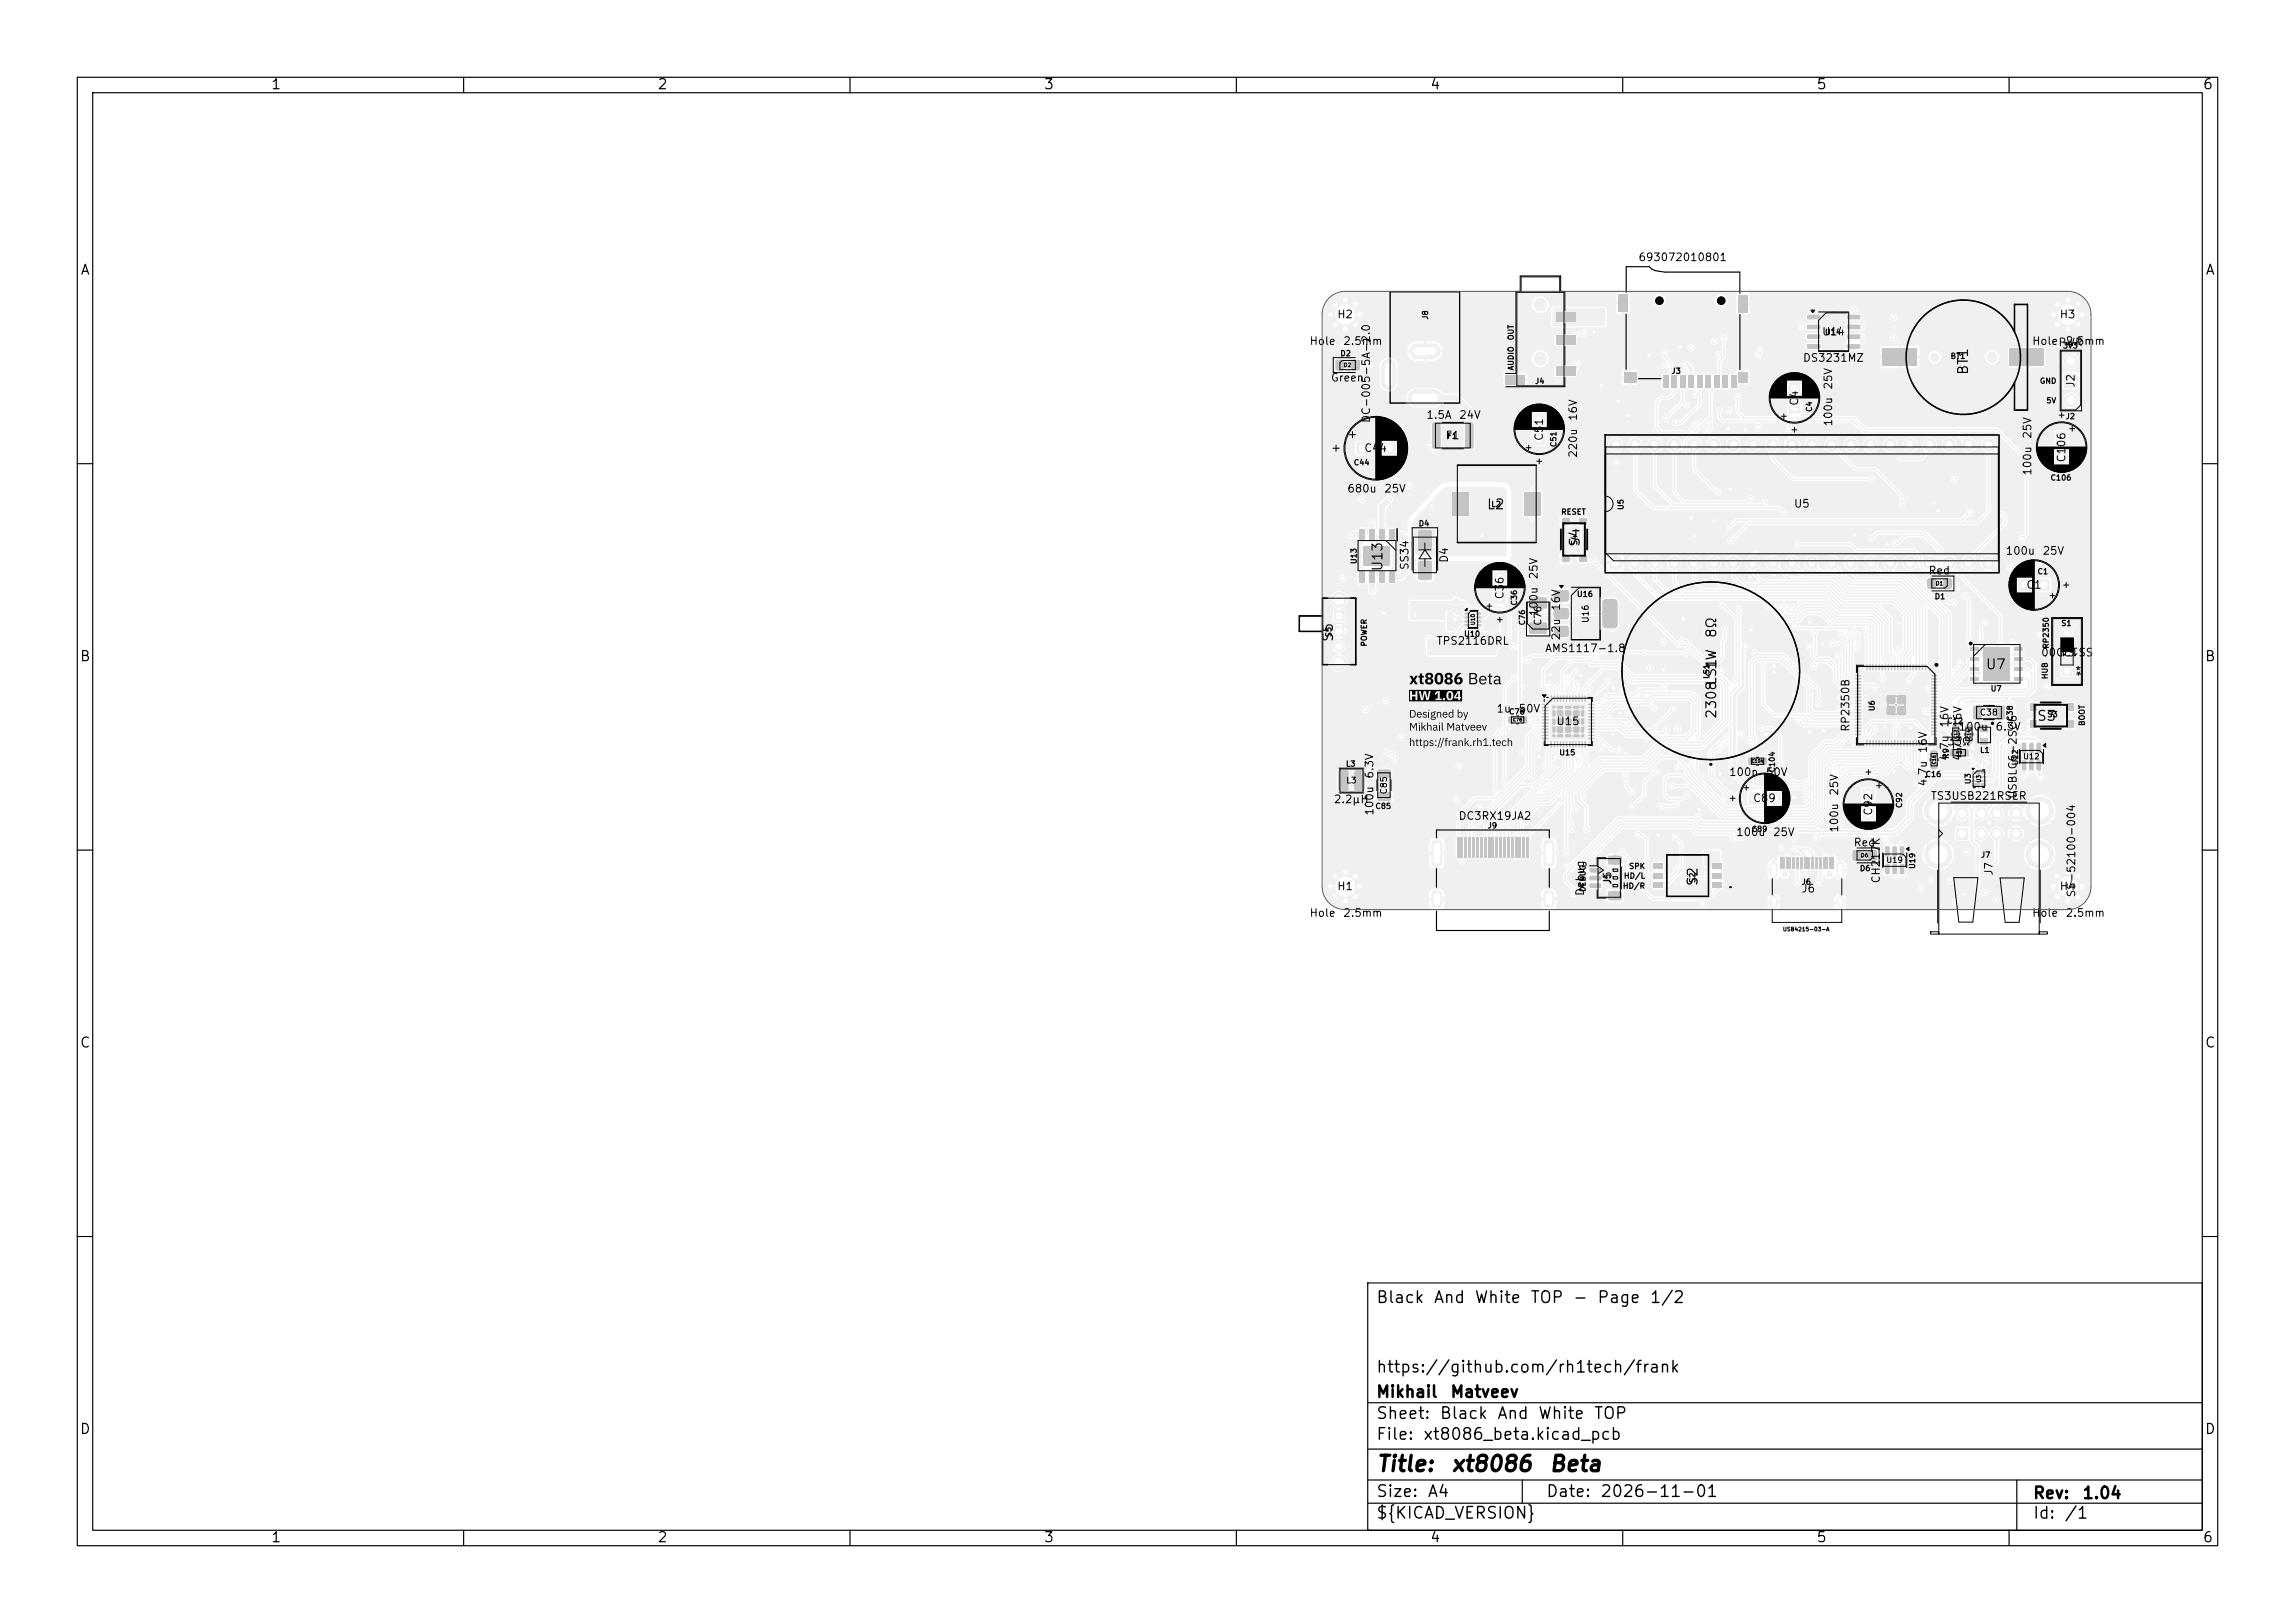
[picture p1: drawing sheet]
<svg xmlns="http://www.w3.org/2000/svg" width="297mm" height="210mm" viewBox="0 0 297 210" stroke-linecap="round" stroke-linejoin="round" font-family="sans-serif">
<defs><g id="words">
<g font-size="2">
<text x="178" y="190.9">Title:</text>
<text x="187.7" y="190.9">xt8086</text>
<text x="200.4" y="190.9">Beta</text>
</g>
<g font-size="1.5">
<text x="178" y="169">Black</text>
<text x="185.4" y="169">And</text>
<text x="190.7" y="169">White</text>
<text x="198" y="169">TOP</text>
<text x="203.5" y="169">-</text>
<text x="206.6" y="169">Page</text>
<text x="213.4" y="169">1/2</text>
<text x="178" y="178">https://github.com/rh1tech/frank</text>
<text x="178" y="184">Sheet:</text>
<text x="178" y="181.2">Mikhail</text>
<text x="186.2" y="184">Black</text>
<text x="187.6" y="181.2">Matveev</text>
<text x="193.7" y="184">And</text>
<text x="199" y="184">White</text>
<text x="206.2" y="184">TOP</text>
<text x="178" y="186.7">File:</text>
<text x="184.1" y="186.7">xt8086_beta.kicad_pcb</text>
<text x="178" y="196.9">${KICAD_VERSION}</text>
<text x="178" y="194.1">Size:</text>
<text x="184.7" y="194.1">A4</text>
<text x="200" y="194.1">Date:</text>
<text x="207" y="194.1">2026-11-01</text>
<text x="263" y="194.3">Rev:</text>
<text x="263" y="196.9">Id:</text>
<text x="267.1" y="196.9">/1</text>
<text x="269.4" y="194.3">1.04</text>
</g>
<g font-size="1.3">
<text x="35" y="11.9">1</text>
<text x="85" y="11.9">2</text>
<text x="135" y="11.9">3</text>
<text x="185" y="11.9">4</text>
<text x="235" y="11.9">5</text>
<text x="285" y="11.9">6</text>
<text x="10.3" y="35.9">A</text>
<text x="285.4" y="35.9">A</text>
<text x="255" y="48.6" transform="rotate(-90 255 48.6)">BT1</text>
<text x="192.3" y="66.2">L2</text>
<text x="204.7" y="70.9" transform="rotate(-90 204.7 70.9)">S4</text>
<text x="179.2" y="74" transform="rotate(-90 179.2 74)">U13</text>
<text x="172.8" y="83.2" transform="rotate(-90 172.8 83.2)">S5</text>
<text x="222.4" y="82.7" transform="rotate(-90 222.4 82.7)">8Ω</text>
<text x="10.3" y="85.9">B</text>
<text x="222.4" y="88.8" transform="rotate(-90 222.4 88.8)">LS1</text>
<text x="222.4" y="86.8" transform="rotate(-90 222.4 86.8)">1W</text>
<text x="256.9" y="86.9">U7</text>
<text x="285.3" y="85.9">B</text>
<text x="222.4" y="93.1" transform="rotate(-90 222.4 93.1)">2308</text>
<text x="263.5" y="93.6">S3</text>
<text x="220" y="114.8" transform="rotate(-90 220 114.8)">S2</text>
<text x="10.3" y="135.9">C</text>
<text x="285.3" y="135.9">C</text>
<text x="10.3" y="185.9">D</text>
<text x="285.3" y="185.9">D</text>
<text x="35" y="199.9">1</text>
<text x="85" y="199.9">2</text>
<text x="135" y="199.9">3</text>
<text x="185" y="199.9">4</text>
<text x="235" y="199.9">5</text>
<text x="285" y="199.9">6</text>
</g>
<g font-size="1">
<text x="212" y="34">693072010801</text>
<text x="173" y="41.4">H2</text>
<text x="266.5" y="41.4">H3</text>
<text x="169.4" y="44.9">Hole</text>
<text x="173.7" y="44.9">2.5mm</text>
<text x="233.2" y="47.1">DS3231MZ</text>
<text x="235.7" y="43.6">U14</text>
<text x="262.9" y="44.9">HolePWR</text>
<text x="267.2" y="44.9">2.5mm</text>
<text x="172.2" y="49.6">Green</text>
<text x="233" y="52.6" transform="rotate(-90 233 52.6)">C4</text>
<text x="237.4" y="50.5" transform="rotate(-90 237.4 50.5)">25V</text>
<text x="268.7" y="50.2" transform="rotate(-90 268.7 50.2)">J2</text>
<text x="176.5" y="58.7">C44</text>
<text x="177.5" y="54.8" transform="rotate(-90 177.5 54.8)">DC-005-5A-2.0</text>
<text x="184.5" y="54.4">1.5A</text>
<text x="187" y="57.1">F1</text>
<text x="188.8" y="54.4">24V</text>
<text x="199.9" y="57.1" transform="rotate(-90 199.9 57.1)">C51</text>
<text x="204.3" y="59.3" transform="rotate(-90 204.3 59.3)">220u</text>
<text x="204.3" y="54.5" transform="rotate(-90 204.3 54.5)">16V</text>
<text x="237.4" y="55.3" transform="rotate(-90 237.4 55.3)">100u</text>
<text x="263.1" y="56.8" transform="rotate(-90 263.1 56.8)">25V</text>
<text x="267.5" y="59.9" transform="rotate(-90 267.5 59.9)">C106</text>
<text x="174.3" y="64">680u</text>
<text x="179.1" y="64">25V</text>
<text x="232.1" y="65.9">U5</text>
<text x="263.1" y="61.6" transform="rotate(-90 263.1 61.6)">100u</text>
<text x="182.5" y="73.8" transform="rotate(-90 182.5 73.8)">SS34</text>
<text x="187.6" y="72.9" transform="rotate(-90 187.6 72.9)">D4</text>
<text x="194.8" y="77.6" transform="rotate(-90 194.8 77.6)">C36</text>
<text x="199.2" y="75" transform="rotate(-90 199.2 75)">25V</text>
<text x="249.5" y="74.6">Red</text>
<text x="259.5" y="72">100u</text>
<text x="262.1" y="76.4">C1</text>
<text x="264.3" y="72">25V</text>
<text x="185.8" y="83.7">TPS2116DRL</text>
<text x="199.2" y="79.8" transform="rotate(-90 199.2 79.8)">100u</text>
<text x="202.1" y="82.9" transform="rotate(-90 202.1 82.9)">22u</text>
<text x="202.1" y="79.1" transform="rotate(-90 202.1 79.1)">16V</text>
<text x="268.6" y="83.6" transform="rotate(-180 268.6 83.6)">S1</text>
<text x="271" y="83.6" transform="rotate(-180 271 83.6)">SS12D00</text>
<text x="199.9" y="84.6">AMS1117-1.8</text>
<text x="268.5" y="87.5">*</text>
<text x="193.6" y="92.4">1u</text>
<text x="196.5" y="92.4">50V</text>
<text x="201.3" y="94.1">U15</text>
<text x="239.6" y="94.8" transform="rotate(-90 239.6 94.8)">RP2350B</text>
<text x="252.4" y="94.2" transform="rotate(-90 252.4 94.2)">16V</text>
<text x="253.4" y="94.8">100u</text>
<text x="254.1" y="94.2" transform="rotate(-90 254.1 94.2)">16V</text>
<text x="258.2" y="94.8">6.3V</text>
<text x="178" y="100.8" transform="rotate(-90 178 100.8)">6.3V</text>
<text x="223.7" y="100.7">100n</text>
<text x="228.5" y="100.7">50V</text>
<text x="249.6" y="101.8" transform="rotate(-90 249.6 101.8)">4.7u</text>
<text x="249.6" y="97.5" transform="rotate(-90 249.6 97.5)">16V</text>
<text x="251.9" y="96.7">33Ω</text>
<text x="252.4" y="98.5" transform="rotate(-90 252.4 98.5)">4.7u</text>
<text x="254.1" y="98.5" transform="rotate(-90 254.1 98.5)">4.7u</text>
<text x="172.5" y="104.2">2.2µH</text>
<text x="178" y="105.6" transform="rotate(-90 178 105.6)">100u</text>
<text x="188.7" y="106.3">DC3RX19JA2</text>
<text x="226.8" y="104">C89</text>
<text x="238.1" y="107.8" transform="rotate(-90 238.1 107.8)">100u</text>
<text x="238.1" y="103" transform="rotate(-90 238.1 103)">25V</text>
<text x="242.5" y="105.6" transform="rotate(-90 242.5 105.6)">C92</text>
<text x="249.8" y="103.7">TS3USB221RSER</text>
<text x="261.2" y="103.5" transform="rotate(-90 261.2 103.5)">USBLC6-2SC6</text>
<text x="224.6" y="108.4">100u</text>
<text x="229.4" y="108.4">25V</text>
<text x="239.8" y="109.8">Red</text>
<text x="258.1" y="113.4" transform="rotate(-90 258.1 113.4)">J7</text>
<text x="169.4" y="118.9">Hole</text>
<text x="173" y="115.4">H1</text>
<text x="173.7" y="118.9">2.5mm</text>
<text x="205.2" y="116" transform="rotate(-90 205.2 116)">Debug</text>
<text x="208.8" y="114.6" transform="rotate(-90 208.8 114.6)">J5</text>
<text x="233.1" y="115.7">J6</text>
<text x="243.5" y="114.4" transform="rotate(-90 243.5 114.4)">CH217K</text>
<text x="262.9" y="118.9">Hole</text>
<text x="266.5" y="115.4">H4</text>
<text x="267.2" y="118.9">2.5mm</text>
<text x="268.8" y="116.2" transform="rotate(-90 268.8 116.2)">SS-52100-004</text>
</g>
<text font-size=".9" x="199.7" y="81" transform="rotate(-90 199.7 81)">C76</text>
<g font-size=".8">
<text x="205.8" y="80.7" transform="rotate(-90 205.8 80.7)">U16</text>
<text x="256.1" y="92.8">C38</text>
<text x="174.1" y="101.5">L3</text>
<text x="179.7" y="102.9" transform="rotate(-90 179.7 102.9)">C85</text>
</g>
<g font-size=".7">
<text x="185" y="41.4" transform="rotate(-90 185 41.4)">J8</text>
<text x="173.4" y="46.3">D2</text>
<text x="196.1" y="44.1" transform="rotate(-90 196.1 44.1)">OUT</text>
<text x="236.1" y="43.5">U14</text>
<text x="252.4" y="46.6">BT1</text>
<text x="266.9" y="45.3">3V3</text>
<text x="196.1" y="48" transform="rotate(-90 196.1 48)">AUDIO</text>
<text x="198.6" y="49.8">J4</text>
<text x="216.2" y="48.5">J3</text>
<text x="234.7" y="53.4" transform="rotate(-90 234.7 53.4)">C4</text>
<text x="263.9" y="49.8">GND</text>
<text x="264.8" y="52.4">5V</text>
<text x="201.6" y="57.9" transform="rotate(-90 201.6 57.9)">C51</text>
<text x="267.3" y="54.4">J2</text>
<text x="175.1" y="60.4">C44</text>
<text x="192.9" y="65.8">L2</text>
<text x="265.3" y="62.3">C106</text>
<text x="183.5" y="68.3">D4</text>
<text x="202" y="66.8">RESET</text>
<text x="204.3" y="70.6" transform="rotate(-90 204.3 70.6)">S4</text>
<text x="210.3" y="66.1" transform="rotate(-90 210.3 66.1)">U5</text>
<text x="175.7" y="73.1" transform="rotate(-90 175.7 73.1)">U13</text>
<text x="204" y="77.4">U16</text>
<text x="250.3" y="77.7">D1</text>
<text x="263.6" y="74.5">C1</text>
<text x="172.5" y="82.5" transform="rotate(-90 172.5 82.5)">S5</text>
<text x="177.1" y="83.7" transform="rotate(-90 177.1 83.7)">POWER</text>
<text x="189.4" y="82.6">U10</text>
<text x="196.5" y="78.4" transform="rotate(-90 196.5 78.4)">C36</text>
<text x="197.5" y="81" transform="rotate(-90 197.5 81)">C76</text>
<text x="266.7" y="81.2">S1</text>
<text x="221.4" y="87.9" transform="rotate(-90 221.4 87.9)">LS1</text>
<text x="257.6" y="89.6">U7</text>
<text x="265.2" y="87.9" transform="rotate(-90 265.2 87.9)">HUB</text>
<text x="265.3" y="84" transform="rotate(-90 265.3 84)">RP2350</text>
<text x="195.2" y="92.6">C78</text>
<text x="242.8" y="92.1" transform="rotate(-90 242.8 92.1)">U6</text>
<text x="251.9" y="93.8">C12</text>
<text x="260.6" y="93.4" transform="rotate(-90 260.6 93.4)">C38</text>
<text x="264.9" y="93">S3</text>
<text x="270" y="94" transform="rotate(-90 270 94)">BOOT</text>
<text x="174.1" y="99.4">L3</text>
<text x="201.7" y="97.9">U15</text>
<text x="229.9" y="100" transform="rotate(-90 229.9 100)">C104</text>
<text x="249.1" y="100.7">C16</text>
<text x="252.4" y="98.3" transform="rotate(-90 252.4 98.3)">R9</text>
<text x="255.2" y="101.5" transform="rotate(-90 255.2 101.5)">U3</text>
<text x="256.2" y="97.6">L1</text>
<text x="261.3" y="99.1" transform="rotate(-90 261.3 99.1)">U12</text>
<text x="261.7" y="98.4">U12</text>
<text x="177.9" y="104.8">C85</text>
<text x="192.5" y="107.4">J9</text>
<text x="226.6" y="107.8">C89</text>
<text x="246.3" y="104.6" transform="rotate(-90 246.3 104.6)">C92</text>
<text x="210.1" y="113.9">HD/L</text>
<text x="210.8" y="112.6">SPK</text>
<text x="240.6" y="112.9">D6</text>
<text x="244" y="111.8">U19</text>
<text x="248" y="112.5" transform="rotate(-90 248 112.5)">U19</text>
<text x="256.3" y="111.1">J7</text>
<text x="205.4" y="115.5" transform="rotate(-90 205.4 115.5)">DEBUG</text>
<text x="210" y="115.2">HD/R</text>
<text x="219.6" y="114.3" transform="rotate(-90 219.6 114.3)">S2</text>
<text x="233.1" y="114.6">J6</text>
</g>
<g font-size=".5">
<text x="173.8" y="47.6">D2</text>
<text x="250.4" y="75.9">D1</text>
<text x="191" y="81" transform="rotate(-90 191 81)">U10</text>
<text x="256.5" y="101.3" transform="rotate(-90 256.5 101.3)">U3</text>
<text x="240.8" y="111.1">D6</text>
<text x="230.7" y="120.6">USB4215-03-A</text>
</g>
<g font-size=".4">
<text x="195.8" y="93.4">C78</text>
<text x="253.4" y="95.6" transform="rotate(-90 253.4 95.6)">C12</text>
<text x="255.1" y="95.6" transform="rotate(-90 255.1 95.6)">C14</text>
<text x="226.6" y="98.8">C104</text>
<text x="250.6" y="98.9" transform="rotate(-90 250.6 98.9)">C16</text>
<text x="253.1" y="97.7">R9</text>
</g>
</g></defs>
<path d="M201 39.9h6.7v2.2h-6.7z" fill="#f0f0f0" stroke="#f0f0f0" stroke-width=".2"/>
<g fill="#f0f0f0">
<path d="M260 45.1h4.5v2.3h-4.5z"/>
<path d="M243.6 45.1h4.5v2.3h-4.5z"/>
<path d="M189.6 79.3h.6v.2h-.6z"/>
<path d="M189.6 79.8h.6v.2h-.6z"/>
<path d="M189.6 80.3h.6v.2h-.6z"/>
<path d="M189.6 80.8h.6v.2h-.6z"/>
<path d="M191 80.8h.7v.2h-.6z"/>
<path d="M191 80.3h.7v.2h-.6z"/>
<path d="M191 79.8h.7v.2h-.6z"/>
<path d="M191 79.3h.7v.2h-.6z"/>
</g>
<g fill="none" stroke="#f0f0f0" stroke-width=".3">
<path d="M188.7 108.3v2.6M189.2 108.3v2.6M189.7 108.3v2.6M190.2 108.3v2.6M190.7 108.3v2.6M191.2 108.3v2.6M191.7 108.3v2.6M192.2 108.3v2.6M192.7 108.3v2.6M193.2 108.3v2.6M193.7 108.3v2.6M194.2 108.3v2.6"/>
<path d="M194.7 108.3v2.6M195.2 108.3v2.6M195.7 108.3v2.6M196.2 108.3v2.6M196.7 108.3v2.6M197.2 108.3v2.6M197.7 108.3v2.6"/>
</g>
<g fill="#f0f0f0">
<path d="M185.4 108.8h1l.2 .2v2.7v.2l-.2 .1h-.9l-.2-.2-.1-2.7z"/>
<path d="M185.4 115.4l.9-.1 .3 .2v1.6l-.1 .2-.9 .1-.3-.1-.1-1.6z"/>
<path d="M199.9 115.4l.9-.1 .3 .2v1.6l-.1 .2-.9 .1-.3-.1v-1.6z"/>
<path d="M199.9 108.8h1l.2 .2v2.7v.2l-.2 .1h-.9l-.2-.2v-2.7z"/>
<path d="M178.3 99.6h.1h1.4l.2 .2v.7l-.2 .2h-1.4l-.2-.2z"/>
<path d="M178.3 102.6l.1-.1h1.4l.2 .3v.7l-.2 .2-1.4-.1-.2-.2z"/>
<path d="M263.6 96.1h.4l.1 .1v1.1v.1h-.4l-.1-.1z"/>
<path d="M262.6 96.1h.4l.2 .1v1.1l-.1 .1h-.4l-.1-.1z"/>
<path d="M261.7 96.1h.4l.1 .1v1.1v.1h-.4l-.1-.1z"/>
<path d="M261.7 98.4h.4l.1 .1v1.1v.1h-.4l-.1-.1z"/>
<path d="M262.6 98.4h.4l.2 .1v1.1l-.1 .1h-.4l-.1-.1z"/>
<path d="M263.6 98.4h.4l.1 .1v1.1v.1h-.4l-.1-.1z"/>
<path d="M202.1 67.1h1v.9h-1z"/>
<path d="M204.3 67.1h1v.9h-1z"/>
<path d="M202.1 71.9h1v.9h-1z"/>
<path d="M204.3 71.9h1v.9h-1z"/>
<path d="M187.9 63.7h2.2v3h-2.2z"/>
<path d="M197.2 63.7h2.3v3h-2.3z"/>
<path d="M263.8 75l.1-.1 1.3 .1 .1 .2-.1 1.2-.2 .1-1.2-.1-.1-.1z"/>
</g>
<circle cx="262" cy="75.7" r=".8" fill="#f0f0f0" stroke="#f0f0f0" stroke-width=".13"/>
<path d="M266.1 55.9l.1-.1 1.3 .1 .1 .2-.1 1.2-.2 .1-1.2-.1-.1-.1z" fill="#f0f0f0"/>
<circle cx="266.8" cy="59.1" r=".8" fill="#f0f0f0" stroke="#f0f0f0" stroke-width=".13"/>
<g fill="#f0f0f0">
<path d="M215.2 48.6h.7v1.6h-.7z"/>
<path d="M216.3 48.6h.7v1.6h-.7z"/>
<path d="M217.4 48.6h.7v1.6h-.7z"/>
<path d="M218.5 48.6h.7v1.6h-.7z"/>
<path d="M219.6 48.6h.7v1.6h-.7z"/>
<path d="M220.7 48.6h.7v1.6h-.7z"/>
<path d="M221.8 48.6h.7v1.6h-.7z"/>
<path d="M222.9 48.6h.7v1.6h-.7z"/>
<path d="M224 48.6h.7v1.6h-.7z"/>
<path d="M209.5 38.1h1.1v2.2h-1.1z"/>
<path d="M210.1 48.1h1.6v1.4h-1.6z"/>
<path d="M224.9 38.2h1.2v2.2h-1.2z"/>
<path d="M224.9 48.1h1.2v1.4h-1.2z"/>
<path d="M226.3 98.1l.2-.1 .6 .1v.2v.6l-.2 .1-.6-.1-.1-.1z"/>
<path d="M227.8 98.1l.2-.1 .6 .1 .1 .2-.1 .6-.2 .1-.6-.1v-.1z"/>
<path d="M252.7 93.8h.1h.7l.1 .2-.1 .6-.2 .1-.6-.1-.1-.1z"/>
<path d="M252.7 95.4l.1-.1 .7 .1 .1 .2-.1 .6h-.2h-.6l-.1-.2z"/>
</g>
<path d="M183.3 51.5h2.2" fill="none" stroke="#f0f0f0" stroke-width="2.2"/>
<path d="M179.7 47.5v2M183.4 45.5h2" fill="none" stroke="#f0f0f0" stroke-width="2"/>
<g fill="#f0f0f0">
<path d="M241.8 110.1l.2-.1 .8 .1 .1 .1-.1 1.1-.1 .1-.9-.1v-.2z"/>
<path d="M239.8 110.1l.2-.1 .8 .1 .1 .1-.1 1.1-.2 .1-.8-.1-.1-.2z"/>
<path d="M254 97h.7v.8h-.7z"/>
<path d="M252.4 97h.7v.8h-.7z"/>
<path d="M221.6 114.2h1.2v.8h-1.2z"/>
<path d="M214 114.2h1.2v.8h-1.2z"/>
<path d="M221.6 112.9h1.2v.8h-1.2z"/>
<path d="M214 112.9h1.2v.8h-1.2z"/>
<path d="M221.6 111.7h1.2v.7h-1.2z"/>
<path d="M214 111.7h1.2v.7h-1.2z"/>
<path d="M255.2 99.9h.5v.3h-.5z"/>
<path d="M255.2 100.4h.5v.2h-.5z"/>
<path d="M255.2 100.9h.5v.2h-.5z"/>
<path d="M255.2 101.4h.5v.3h-.5z"/>
<path d="M255.9 101.3h.4v.6h-.4z"/>
<path d="M256.5 101.4h.5v.3h-.5z"/>
<path d="M256.5 100.9h.5v.2h-.5z"/>
<path d="M256.5 100.4h.5v.2h-.5z"/>
<path d="M256.5 99.9h.5v.3h-.5z"/>
<path d="M255.9 99.6h.4v.6h-.4z"/>
</g>
<g fill="#f0f0f0" stroke="#f0f0f0" stroke-width=".13">
<circle cx="172.2" cy="40.7" r=".4"/>
<circle cx="172.8" cy="39.4" r=".4"/>
<circle cx="172.8" cy="42" r=".4"/>
<circle cx="174.1" cy="38.8" r=".4"/>
<circle cx="174.1" cy="40.7" r="2.5"/>
<circle cx="174.1" cy="42.6" r=".4"/>
<circle cx="175.4" cy="39.4" r=".4"/>
<circle cx="175.4" cy="42" r=".4"/>
<circle cx="176" cy="40.7" r=".4"/>
<circle cx="265.7" cy="114.7" r=".4"/>
<circle cx="266.3" cy="113.4" r=".4"/>
<circle cx="266.3" cy="116" r=".4"/>
<circle cx="267.6" cy="112.8" r=".4"/>
<circle cx="267.6" cy="114.7" r="2.5"/>
<circle cx="267.6" cy="116.6" r=".4"/>
<circle cx="268.9" cy="113.4" r=".4"/>
<circle cx="268.9" cy="116" r=".4"/>
<circle cx="269.5" cy="114.7" r=".4"/>
</g>
<path d="M226.4 102.6l.2-.1 1.2 .1 .1 .2-.1 1.2-.1 .1-1.3-.1-.1-.1z" fill="#f0f0f0"/>
<circle cx="229.6" cy="103.3" r=".8" fill="#f0f0f0" stroke="#f0f0f0" stroke-width=".13"/>
<g fill="#f0f0f0">
<path d="M249.1 86h.2v.7h-.2z"/>
<path d="M248.7 86h.2v.7h-.2z"/>
<path d="M248.3 86h.2v.7h-.2z"/>
<path d="M247.9 86h.2v.7h-.2z"/>
<path d="M247.5 86h.2v.7h-.2z"/>
<path d="M247.1 86h.2v.7h-.2z"/>
<path d="M246.7 86h.2v.7h-.2z"/>
<path d="M246.3 86h.2v.7h-.2z"/>
<path d="M245.9 86h.2v.7h-.2z"/>
<path d="M245.5 86h.2v.7h-.2z"/>
<path d="M245.1 86h.2v.7h-.2z"/>
<path d="M244.7 86h.2v.7h-.2z"/>
<path d="M244.3 86h.2v.7h-.2z"/>
<path d="M243.9 86h.2v.7h-.2z"/>
<path d="M243.5 86h.2v.7h-.2z"/>
<path d="M243.1 86h.2v.7h-.2z"/>
<path d="M242.7 86h.2v.7h-.2z"/>
<path d="M242.3 86h.2v.7h-.2z"/>
<path d="M241.9 86h.2v.7h-.2z"/>
<path d="M241.5 86h.2v.7h-.2z"/>
<path d="M240.1 87.3h.8v.2h-.8z"/>
<path d="M240.1 87.7h.8v.2h-.8z"/>
<path d="M240.1 88.1h.8v.2h-.8z"/>
<path d="M240.1 88.5h.8v.2h-.8z"/>
<path d="M240.1 88.9h.8v.2h-.8z"/>
<path d="M240.1 89.3h.8v.2h-.8z"/>
<path d="M240.1 89.7h.8v.2h-.8z"/>
<path d="M240.1 90.1h.8v.2h-.8z"/>
<path d="M240.1 90.5h.8v.2h-.8z"/>
<path d="M240.1 90.9h.8v.2h-.8z"/>
<path d="M240.1 91.3h.8v.2h-.8z"/>
<path d="M240.1 91.7h.8v.2h-.8z"/>
<path d="M240.1 92.1h.8v.2h-.8z"/>
<path d="M240.1 92.5h.8v.2h-.8z"/>
<path d="M240.1 92.9h.8v.2h-.8z"/>
<path d="M240.1 93.3h.8v.2h-.8z"/>
<path d="M240.1 93.7h.8v.2h-.8z"/>
<path d="M240.1 94.1h.8v.2h-.8z"/>
<path d="M240.1 94.5h.8v.2h-.8z"/>
<path d="M240.1 94.9h.8v.2h-.8z"/>
<path d="M241.5 95.8h.2v.7h-.2z"/>
<path d="M241.9 95.8h.2v.7h-.2z"/>
<path d="M242.3 95.8h.2v.7h-.2z"/>
<path d="M242.7 95.8h.2v.7h-.2z"/>
<path d="M243.1 95.8h.2v.7h-.2z"/>
<path d="M243.5 95.8h.2v.7h-.2z"/>
<path d="M243.9 95.8h.2v.7h-.2z"/>
<path d="M244.3 95.8h.2v.7h-.2z"/>
<path d="M244.7 95.8h.2v.7h-.2z"/>
<path d="M245.1 95.8h.2v.7h-.2z"/>
<path d="M245.5 95.8h.2v.7h-.2z"/>
<path d="M245.9 95.8h.2v.7h-.2z"/>
<path d="M246.3 95.8h.2v.7h-.2z"/>
<path d="M246.7 95.8h.2v.7h-.2z"/>
<path d="M247.1 95.8h.2v.7h-.2z"/>
<path d="M247.5 95.8h.2v.7h-.2z"/>
<path d="M247.9 95.8h.2v.7h-.2z"/>
<path d="M248.3 95.8h.2v.7h-.2z"/>
<path d="M248.7 95.8h.2v.7h-.2z"/>
<path d="M249.1 95.8h.2v.7h-.2z"/>
<path d="M249.9 94.9h.8v.2h-.8z"/>
<path d="M249.9 94.5h.8v.2h-.8z"/>
<path d="M249.9 94.1h.8v.2h-.8z"/>
<path d="M249.9 93.7h.8v.2h-.8z"/>
<path d="M249.9 93.3h.8v.2h-.8z"/>
<path d="M249.9 92.9h.8v.2h-.8z"/>
<path d="M249.9 92.5h.8v.2h-.8z"/>
<path d="M249.9 92.1h.8v.2h-.8z"/>
<path d="M249.9 91.7h.8v.2h-.8z"/>
<path d="M249.9 91.3h.8v.2h-.8z"/>
<path d="M249.9 90.9h.8v.2h-.8z"/>
<path d="M249.9 90.5h.8v.2h-.8z"/>
<path d="M249.9 90.1h.8v.2h-.8z"/>
<path d="M249.9 89.7h.8v.2h-.8z"/>
<path d="M249.9 89.3h.8v.2h-.8z"/>
<path d="M249.9 88.9h.8v.2h-.8z"/>
<path d="M249.9 88.5h.8v.2h-.8z"/>
<path d="M249.9 88.1h.8v.2h-.8z"/>
<path d="M249.9 87.7h.8v.2h-.8z"/>
<path d="M249.9 87.3h.8v.2h-.8z"/>
</g>
<circle cx="246.5" cy="90.1" r=".3" fill="#f0f0f0" stroke="#f0f0f0" stroke-width=".13"/>
<path d="M246 89.5h1.1v1.2h-1.1z" fill="#f0f0f0"/>
<circle cx="245.4" cy="90.1" r=".3" fill="#f0f0f0" stroke="#f0f0f0" stroke-width=".13"/>
<path d="M244.8 89.5h1.2v1.2h-1.2z" fill="#f0f0f0"/>
<circle cx="244.3" cy="90.1" r=".3" fill="#f0f0f0" stroke="#f0f0f0" stroke-width=".13"/>
<path d="M243.7 89.5h1.1v1.2h-1.1z" fill="#f0f0f0"/>
<circle cx="246.5" cy="91.2" r=".3" fill="#f0f0f0" stroke="#f0f0f0" stroke-width=".13"/>
<path d="M246 90.7h1.1v1.1h-1.1z" fill="#f0f0f0"/>
<circle cx="245.4" cy="91.2" r=".3" fill="#f0f0f0" stroke="#f0f0f0" stroke-width=".13"/>
<path d="M244.8 90.7h1.2v1.1h-1.2z" fill="#f0f0f0"/>
<circle cx="244.3" cy="91.2" r=".3" fill="#f0f0f0" stroke="#f0f0f0" stroke-width=".13"/>
<path d="M243.7 90.7h1.1v1.1h-1.1z" fill="#f0f0f0"/>
<circle cx="246.5" cy="92.4" r=".3" fill="#f0f0f0" stroke="#f0f0f0" stroke-width=".13"/>
<path d="M246 91.8h1.1v1.1h-1.1z" fill="#f0f0f0"/>
<circle cx="245.4" cy="92.4" r=".3" fill="#f0f0f0" stroke="#f0f0f0" stroke-width=".13"/>
<path d="M244.8 91.8h1.2v1.1h-1.2z" fill="#f0f0f0"/>
<circle cx="244.3" cy="92.4" r=".3" fill="#f0f0f0" stroke="#f0f0f0" stroke-width=".13"/>
<g fill="#f0f0f0">
<path d="M243.7 91.8h1.1v1.1h-1.1z"/>
<path d="M193.4 76.6l.2-.1 1.2 .1 .1 .2-.1 1.2-.2 .1-1.2-.1-.1-.1z"/>
</g>
<circle cx="194.1" cy="74.8" r=".8" fill="#f0f0f0" stroke="#f0f0f0" stroke-width=".13"/>
<g fill="#f0f0f0">
<path d="M183.6 68.6h.2h1.4l.1 .2v2l-.1 .2-.2 .1-1.4-.1-.1-.2v-2z"/>
<path d="M183.6 72.6h.2h1.4l.1 .2v2l-.1 .2-.2 .1-1.4-.1-.1-.2v-2z"/>
<path d="M254.4 93.8h.1h.7l.1 .2-.1 .6-.2 .1-.6-.1-.1-.1z"/>
<path d="M254.4 95.4l.1-.1 .7 .1 .1 .2-.1 .6h-.2h-.6l-.1-.2z"/>
<path d="M255.4 91.4l.8-.1 .3 .2v1.4l-.2 .2h-.7l-.2-.2-.1-1.3z"/>
<path d="M258.4 91.4l.8-.1 .2 .2 .1 1.4-.2 .2h-.8l-.2-.2v-1.3z"/>
<path d="M262.7 93.2h.8v1h-.8z"/>
<path d="M262.7 91h.8v1h-.8z"/>
<path d="M267.4 93.2h1v1h-1z"/>
<path d="M267.4 91h1v1h-1z"/>
<path d="M201.1 76.5l.3-.1h1.5l.1 .3v1l-.3 .2-1.5-.1-.1-.3z"/>
<path d="M201.1 78.8l.3-.1h1.5l.1 .3v1l-.3 .2-1.5-.1-.1-.3z"/>
<path d="M207.5 77.6l.2-.1h1.1l.3 .1 .2 .2v3v.2l-.2 .2-1.4 .1-.3-.3-.1-3z"/>
<path d="M201.1 81.1l.3-.1h1.5l.1 .3v1l-.3 .2-1.5-.1-.1-.3z"/>
<path d="M201.3 43.4h2.5v1.2h-2.5z"/>
<path d="M201.3 40.4h2.5v1.2h-2.5z"/>
<path d="M194.8 48.5h2.5v1.2h-2.5z"/>
<path d="M201.3 47.4h2.5v1.2h-2.5z"/>
<path d="M172.6 79.1h1.3v1.3h-1.3z"/>
</g>
<g fill="#f0f0f0" stroke="#f0f0f0" stroke-width=".13">
<circle cx="173.3" cy="81.7" r=".65"/>
<circle cx="173.3" cy="83.7" r=".65"/>
<circle cx="173.3" cy="77.6" r=".94"/>
<circle cx="173.3" cy="85.8" r=".94"/>
</g>
<g fill="#f0f0f0">
<path d="M245.9 109.5h.4l.1 .1 .1 1.1-.1 .1h-.4l-.1-.1z"/>
<path d="M244.9 109.5h.4l.2 .1v1.1l-.1 .1h-.4l-.1-.1z"/>
<path d="M244 109.5h.4l.1 .1 .1 1.1-.1 .1h-.4l-.1-.1z"/>
<path d="M244 111.8h.4l.1 .1 .1 1.1-.1 .1h-.4l-.1-.1z"/>
<path d="M244.9 111.8h.4l.2 .1v1.1l-.1 .1h-.4l-.1-.1z"/>
<path d="M245.9 111.8h.4l.1 .1 .1 1.1-.1 .1h-.4l-.1-.1z"/>
<path d="M256.3 93.8h1v.9h-1z"/>
<path d="M256.3 95.5h1v.9h-1z"/>
<path d="M241.1 102.1l.1-.1 1.3 .1 .1 .1-.1 1.3-.2 .1-1.2-.1-.1-.2z"/>
</g>
<circle cx="241.8" cy="105.3" r=".8" fill="#f0f0f0" stroke="#f0f0f0" stroke-width=".13"/>
<g fill="#f0f0f0">
<path d="M199.6 91.1h.8v.1l-.8 .1z"/>
<path d="M199.6 91.5h.8v.1l-.8 .1z"/>
<path d="M199.6 91.9h.8v.1l-.8 .1z"/>
<path d="M199.6 92.3h.8v.1l-.8 .1z"/>
<path d="M199.6 92.7h.8v.1l-.8 .1z"/>
<path d="M199.6 93.1h.8v.1l-.8 .1z"/>
<path d="M199.6 93.5h.8v.1l-.8 .1z"/>
<path d="M199.6 93.9h.8v.1l-.8 .1z"/>
<path d="M199.6 94.3h.8v.1l-.8 .1z"/>
<path d="M199.6 94.7h.8v.1l-.8 .1z"/>
<path d="M199.6 95.1h.8v.1l-.8 .1z"/>
<path d="M199.6 95.5h.8v.1l-.8 .1z"/>
<path d="M200.7 95.9h.2l-.1 .8h-.2z"/>
<path d="M201.1 95.9h.1v.8h-.1z"/>
<path d="M201.5 95.9h.2l-.1 .8h-.2z"/>
<path d="M201.9 95.9h.1v.8h-.2z"/>
<path d="M202.3 95.9h.2l-.1 .8h-.2z"/>
<path d="M202.7 95.9h.1v.8h-.2z"/>
<path d="M203.1 95.9h.2l-.1 .8h-.2z"/>
<path d="M203.5 95.9h.1v.8h-.2z"/>
<path d="M203.9 95.9h.2l-.1 .8h-.2z"/>
<path d="M204.3 95.9h.1v.8h-.2z"/>
<path d="M204.7 95.9h.2l-.1 .8h-.2z"/>
<path d="M205.1 95.9h.1v.8h-.2z"/>
<path d="M205.5 95.5h.8v.1l-.8 .1z"/>
<path d="M205.5 95.1h.8v.1l-.8 .1z"/>
<path d="M205.5 94.7h.8v.1l-.8 .1z"/>
<path d="M205.5 94.3h.8v.1l-.8 .1z"/>
<path d="M205.5 93.9h.8v.1l-.8 .1z"/>
<path d="M205.5 93.5h.8v.1l-.8 .1z"/>
<path d="M205.5 93.1h.8v.1l-.8 .1z"/>
<path d="M205.5 92.7h.8v.1l-.8 .1z"/>
<path d="M205.5 92.3h.8v.1l-.8 .1z"/>
<path d="M205.5 91.9h.8v.1l-.8 .1z"/>
<path d="M205.5 91.5h.8v.1l-.8 .1z"/>
<path d="M205.5 91.1h.8v.1l-.8 .1z"/>
<path d="M205.1 90h.1v.8h-.2z"/>
<path d="M204.7 90h.2l-.1 .8h-.2z"/>
<path d="M204.3 90h.1v.8h-.2z"/>
<path d="M203.9 90h.2l-.1 .8h-.2z"/>
<path d="M203.5 90h.1v.8h-.2z"/>
<path d="M203.1 90h.2l-.1 .8h-.2z"/>
<path d="M202.7 90h.1v.8h-.2z"/>
<path d="M202.3 90h.2l-.1 .8h-.2z"/>
<path d="M201.9 90h.1v.8h-.2z"/>
<path d="M201.5 90h.2l-.1 .8h-.2z"/>
<path d="M201.1 90h.1v.8h-.1z"/>
<path d="M200.7 90h.2l-.1 .8h-.2z"/>
</g>
<g fill="#f0f0f0" stroke="#f0f0f0" stroke-width=".13">
<circle cx="201.4" cy="91.8" r=".25"/>
<circle cx="201.4" cy="92.8" r=".25"/>
<circle cx="201.4" cy="93.9" r=".25"/>
<circle cx="201.4" cy="94.9" r=".25"/>
<circle cx="202.4" cy="91.8" r=".25"/>
<circle cx="202.4" cy="92.8" r=".25"/>
<circle cx="202.4" cy="93.9" r=".25"/>
<circle cx="202.4" cy="94.9" r=".25"/>
</g>
<path d="M200.9 91.3h4.1v4.2h-4.1z" fill="#f0f0f0"/>
<g fill="#f0f0f0" stroke="#f0f0f0" stroke-width=".13">
<circle cx="203.5" cy="91.8" r=".25"/>
<circle cx="203.5" cy="92.8" r=".25"/>
<circle cx="203.5" cy="93.9" r=".25"/>
<circle cx="203.5" cy="94.9" r=".25"/>
<circle cx="204.5" cy="91.8" r=".25"/>
<circle cx="204.5" cy="92.8" r=".25"/>
<circle cx="204.5" cy="93.9" r=".25"/>
<circle cx="204.5" cy="94.9" r=".25"/>
<circle cx="268" cy="51.8" r=".85"/>
</g>
<path d="M267.1 48.4h1.7v1.7h-1.7z" fill="#f0f0f0"/>
<g fill="#f0f0f0" stroke="#f0f0f0" stroke-width=".13">
<circle cx="268" cy="46.7" r=".85"/>
<circle cx="172.2" cy="114.7" r=".4"/>
<circle cx="172.8" cy="113.4" r=".4"/>
<circle cx="172.8" cy="116" r=".4"/>
<circle cx="174.1" cy="112.8" r=".4"/>
<circle cx="174.1" cy="114.7" r="2.5"/>
<circle cx="174.1" cy="116.6" r=".4"/>
<circle cx="175.4" cy="113.4" r=".4"/>
<circle cx="175.4" cy="116" r=".4"/>
<circle cx="176" cy="114.7" r=".4"/>
</g>
<g fill="#f0f0f0">
<path d="M196.8 92.7h.1h.7v.2v.7h-.2h-.6l-.1-.2z"/>
<path d="M195.2 92.7h.2h.6l.1 .2-.1 .7h-.2h-.6v-.2z"/>
<path d="M233.9 40.8l1.6-.1 .1 .2v.3l-.2 .1h-1.5l-.1-.1z"/>
<path d="M233.9 42h1.6l.1 .1v.4l-.2 .1h-1.5l-.1-.2z"/>
<path d="M233.9 43.3h1.6l.1 .1v.4l-.2 .1h-1.5l-.1-.2z"/>
<path d="M233.9 44.6l1.6-.1 .1 .2v.3l-.2 .1h-1.5l-.1-.1z"/>
<path d="M239 44.6l1.7-.1v.2v.3l-.1 .1h-1.5l-.1-.1z"/>
<path d="M239 43.3h1.7v.1v.4l-.1 .1h-1.5l-.1-.2z"/>
<path d="M239 42h1.7v.1v.4l-.1 .1h-1.5l-.1-.2z"/>
<path d="M239 40.8l1.7-.1v.2v.3l-.1 .1h-1.5l-.1-.1z"/>
<path d="M172.9 46.6l.1-.1 .9 .1v.2v1.1h-.2h-.8l-.1-.2z"/>
<path d="M174.9 46.6l.2-.1 .8 .1 .1 .2-.1 1.1h-.2h-.8v-.2z"/>
</g>
<g fill="#f0f0f0" stroke="#f0f0f0" stroke-width=".13">
<circle cx="265.7" cy="40.7" r=".4"/>
<circle cx="266.3" cy="39.4" r=".4"/>
<circle cx="266.3" cy="42" r=".4"/>
<circle cx="267.6" cy="38.8" r=".4"/>
<circle cx="267.6" cy="40.7" r="2.5"/>
<circle cx="267.6" cy="42.6" r=".4"/>
<circle cx="268.9" cy="39.4" r=".4"/>
<circle cx="268.9" cy="42" r=".4"/>
<circle cx="269.5" cy="40.7" r=".4"/>
</g>
<path d="M198.5 56.1l.2-.1 1.2 .1 .1 .2-.1 1.2-.1 .1-1.3-.1-.1-.1z" fill="#f0f0f0"/>
<circle cx="199.2" cy="54.3" r=".8" fill="#f0f0f0" stroke="#f0f0f0" stroke-width=".13"/>
<g fill="#f0f0f0">
<path d="M189.7 54.7h.8l.2 .1v3l-.1 .2-.8 .1-.2-.2v-3z"/>
<path d="M185.4 54.7h.8l.2 .1v3l-.1 .2-.7 .1-.3-.2v-3z"/>
<path d="M230.3 110.9h.6v1.5h-.6z"/>
<path d="M231.1 110.9h.6v1.5h-.6z"/>
<path d="M231.9 110.9h.3v1.5h-.3z"/>
<path d="M232.5 110.9h.2v1.5h-.2z"/>
<path d="M233 110.9h.3v1.5h-.3z"/>
<path d="M233.4 110.9h.4v1.5h-.4z"/>
<path d="M233.9 110.9h.3v1.5h-.3z"/>
<path d="M234.4 110.9h.3v1.5h-.3z"/>
<path d="M234.9 110.9h.3v1.5h-.3z"/>
<path d="M235.4 110.9h.3v1.5h-.3z"/>
<path d="M236 110.9h.6v1.5h-.6z"/>
<path d="M236.8 110.9h.6v1.5h-.6z"/>
</g>
<path d="M229.5 112v1.1M229.5 116.5v.6M238.2 112v1.1M238.2 116.5v.6" fill="none" stroke="#f0f0f0" stroke-width="1"/>
<g fill="#f0f0f0" stroke="#f0f0f0" stroke-width=".13">
<circle cx="221.4" cy="91.8" r=".79"/>
<circle cx="221.4" cy="81.8" r=".79"/>
</g>
<path d="M208.4 72.1l.1-.1 1.3 .1 .1 .2-.1 1.2-.2 .1-1.2-.1-.1-.1z" fill="#f0f0f0"/>
<g fill="#f0f0f0" stroke="#f0f0f0" stroke-width=".13">
<circle cx="211.6" cy="72.8" r=".8"/>
<circle cx="214.2" cy="72.8" r=".8"/>
<circle cx="216.7" cy="72.8" r=".8"/>
<circle cx="219.2" cy="72.8" r=".8"/>
<circle cx="221.8" cy="72.8" r=".8"/>
<circle cx="224.3" cy="72.8" r=".8"/>
<circle cx="226.9" cy="72.8" r=".8"/>
<circle cx="229.4" cy="72.8" r=".8"/>
<circle cx="231.9" cy="72.8" r=".8"/>
<circle cx="234.5" cy="72.8" r=".8"/>
<circle cx="237" cy="72.8" r=".8"/>
<circle cx="239.6" cy="72.8" r=".8"/>
<circle cx="242.1" cy="72.8" r=".8"/>
<circle cx="244.6" cy="72.8" r=".8"/>
<circle cx="247.2" cy="72.8" r=".8"/>
<circle cx="249.7" cy="72.8" r=".8"/>
<circle cx="252.3" cy="72.8" r=".8"/>
<circle cx="254.8" cy="72.8" r=".8"/>
<circle cx="257.3" cy="72.8" r=".8"/>
<circle cx="257.3" cy="57.6" r=".8"/>
<circle cx="254.8" cy="57.6" r=".8"/>
<circle cx="252.3" cy="57.6" r=".8"/>
<circle cx="249.7" cy="57.6" r=".8"/>
<circle cx="247.2" cy="57.6" r=".8"/>
<circle cx="244.6" cy="57.6" r=".8"/>
<circle cx="242.1" cy="57.6" r=".8"/>
<circle cx="239.6" cy="57.6" r=".8"/>
<circle cx="237" cy="57.6" r=".8"/>
<circle cx="234.5" cy="57.6" r=".8"/>
<circle cx="231.9" cy="57.6" r=".8"/>
<circle cx="229.4" cy="57.6" r=".8"/>
<circle cx="226.9" cy="57.6" r=".8"/>
<circle cx="224.3" cy="57.6" r=".8"/>
<circle cx="221.8" cy="57.6" r=".8"/>
<circle cx="219.2" cy="57.6" r=".8"/>
<circle cx="216.7" cy="57.6" r=".8"/>
<circle cx="214.2" cy="57.6" r=".8"/>
<circle cx="211.6" cy="57.6" r=".8"/>
<circle cx="209.1" cy="57.6" r=".8"/>
</g>
<path d="M266.9 86.2h1.2v1.2h-1.2z" fill="#f0f0f0"/>
<g fill="#f0f0f0" stroke="#f0f0f0" stroke-width=".13">
<circle cx="267.5" cy="84.3" r=".63"/>
<circle cx="267.5" cy="81.8" r=".63"/>
</g>
<g fill="#f0f0f0">
<path d="M197.9 80.6l.2-.1h2l.1 .3v1.1l-.2 .1h-2l-.1-.2z"/>
<path d="M197.9 77.3h.2h2l.1 .2v1.1l-.2 .2h-2l-.1-.3z"/>
<path d="M173.2 99.7h1.1l.2 .1v2.3l-.1 .2-1 .1-.2-.2-.1-2.3z"/>
<path d="M175.3 99.7h1.1l.2 .1v2.3l-.1 .2-1 .1-.2-.2-.1-2.3z"/>
<path d="M231.5 52l.2-.1 1.3 .1v.2v1.3h-.2h-1.3l-.1-.2z"/>
</g>
<circle cx="232.2" cy="50.2" r=".8" fill="#f0f0f0" stroke="#f0f0f0" stroke-width=".13"/>
<g fill="#f0f0f0">
<path d="M255 83.8h1.1v.4h-1.1z"/>
<path d="M255 85h1.1v.5h-1.1z"/>
<path d="M255 86.3h1.1v.5h-1.1z"/>
<path d="M255 87.6h1.1v.4h-1.1z"/>
<path d="M260.7 87.6h1.1v.4h-1.1z"/>
<path d="M260.7 86.3h1.1v.5h-1.1z"/>
<path d="M260.7 85h1.1v.5h-1.1z"/>
<path d="M260.7 83.8h1.1v.4h-1.1z"/>
<path d="M256.7 83.7h3.4v4.4h-3.4z"/>
<path d="M251.5 74.9l.2-.1 .8 .1 .1 .2-.1 1-.2 .1-.8-.1-.1-.1z"/>
<path d="M249.5 74.9l.1-.1 .9 .1 .1 .2-.1 1-.2 .1-.8-.1-.1-.1z"/>
<path d="M253.1 107.1h1.5v1.5h-1.5z"/>
</g>
<g fill="#f0f0f0" stroke="#f0f0f0" stroke-width=".13">
<circle cx="256.4" cy="107.9" r=".75"/>
<circle cx="258.4" cy="107.9" r=".75"/>
<circle cx="260.9" cy="107.9" r=".75"/>
<circle cx="253.9" cy="105.2" r=".75"/>
<circle cx="256.4" cy="105.2" r=".75"/>
<circle cx="258.4" cy="105.2" r=".75"/>
<circle cx="260.9" cy="105.2" r=".75"/>
<circle cx="250.8" cy="110.6" r="1.75"/>
<circle cx="264" cy="110.6" r="1.75"/>
<circle cx="250.8" cy="104.9" r="1.75"/>
<circle cx="264" cy="104.9" r="1.75"/>
</g>
<g fill="#f0f0f0">
<path d="M249.9 97.1h.1h.7l.1 .2-.1 .6-.1 .1-.7-.1-.1-.1z"/>
<path d="M249.9 98.7l.1-.1 .7 .1 .1 .2-.1 .6h-.1h-.7l-.1-.2z"/>
<path d="M205.7 114.3h1.5v.2v.3l-.1 .1h-1.3l-.1-.1z"/>
<path d="M208.2 110.8l.2-.1h1.3l.2 .3v.7l-.3 .2h-1.3l-.2-.2z"/>
<path d="M205.7 113.3h1.5v.2v.3l-.1 .1h-1.3l-.1-.1z"/>
<path d="M208.2 115.4l.2-.1h1.3l.2 .3v.7l-.3 .2h-1.3l-.2-.2z"/>
<path d="M205.7 112.3h1.5v.2v.3l-.1 .1h-1.3l-.1-.1z"/>
<path d="M175.6 57.3l.1-.1 1.3 .1 .1 .2-.1 1.2-.2 .1-1.2-.1-.1-.1z"/>
</g>
<circle cx="179.8" cy="58" r=".8" fill="#f0f0f0" stroke="#f0f0f0" stroke-width=".13"/>
<g fill="#f0f0f0">
<path d="M179.8 68.4h.7v1.6h-.7z"/>
<path d="M178.5 68.4h.7v1.6h-.7z"/>
<path d="M177.2 68.4h.7v1.6h-.7z"/>
<path d="M175.9 68.4h.7v1.6h-.7z"/>
<path d="M175.9 73.8h.7v1.6h-.7z"/>
<path d="M177.2 73.8h.7v1.6h-.7z"/>
<path d="M178.5 73.8h.7v1.6h-.7z"/>
<path d="M179.8 73.8h.7v1.6h-.7z"/>
<path d="M176.5 70.6h3.4v2.6h-3.4z"/>
</g>
<g fill="#f0f0f0" stroke="#f0f0f0" stroke-width=".13">
<circle cx="240.9" cy="43.6" r=".3"/>
<circle cx="262.4" cy="47.5" r=".3"/>
<circle cx="210.6" cy="83.5" r=".3"/>
<circle cx="239.8" cy="96.4" r=".3"/>
<circle cx="228.5" cy="100.1" r=".3"/>
<circle cx="247.3" cy="94.1" r=".3"/>
<circle cx="209.4" cy="51.9" r=".3"/>
<circle cx="179.1" cy="79.4" r=".3"/>
<circle cx="215.3" cy="86.7" r=".3"/>
<circle cx="204" cy="82.7" r=".3"/>
<circle cx="204.6" cy="87.4" r=".3"/>
<circle cx="221.9" cy="67.4" r=".3"/>
<circle cx="201.6" cy="99.3" r=".3"/>
<circle cx="218.9" cy="67" r=".3"/>
<circle cx="213.4" cy="46" r=".3"/>
<circle cx="243.9" cy="94.1" r=".3"/>
<circle cx="229.5" cy="74.4" r=".3"/>
<circle cx="217.4" cy="44.9" r=".3"/>
<circle cx="199.2" cy="97.9" r=".3"/>
<circle cx="197.6" cy="106.5" r=".3"/>
<circle cx="245.7" cy="80.6" r=".3"/>
<circle cx="178.3" cy="73.2" r=".3"/>
<circle cx="236.1" cy="94.5" r=".3"/>
<circle cx="223.6" cy="55.5" r=".3"/>
<circle cx="173.3" cy="48.4" r=".3"/>
<circle cx="253.6" cy="98.1" r=".3"/>
<circle cx="195.9" cy="107.3" r=".3"/>
<circle cx="214.6" cy="108.1" r=".3"/>
<circle cx="219.9" cy="104.7" r=".3"/>
<circle cx="244.3" cy="70.5" r=".3"/>
<circle cx="210.4" cy="97.5" r=".3"/>
<circle cx="209.7" cy="89.3" r=".3"/>
<circle cx="208.8" cy="89" r=".3"/>
<circle cx="223.9" cy="63.3" r=".3"/>
<circle cx="210.7" cy="53.8" r=".3"/>
<circle cx="198.9" cy="92.1" r=".3"/>
<circle cx="257.4" cy="106.5" r=".3"/>
<circle cx="209.6" cy="92.2" r=".3"/>
<circle cx="226.6" cy="81.5" r=".3"/>
<circle cx="254.2" cy="115.8" r=".3"/>
<circle cx="222.6" cy="100.2" r=".3"/>
<circle cx="218.2" cy="98" r=".3"/>
<circle cx="194.1" cy="95.5" r=".3"/>
<circle cx="229.6" cy="86.2" r=".3"/>
<circle cx="220.8" cy="50.4" r=".3"/>
<circle cx="240" cy="69.3" r=".3"/>
<circle cx="251" cy="96.1" r=".3"/>
<circle cx="190.1" cy="78.4" r=".3"/>
<circle cx="227.2" cy="71.4" r=".3"/>
<circle cx="241.5" cy="74.1" r=".3"/>
<circle cx="245.1" cy="99.9" r=".3"/>
<circle cx="206.3" cy="43" r=".3"/>
<circle cx="229.5" cy="87" r=".3"/>
<circle cx="234.2" cy="94.7" r=".3"/>
<circle cx="250.8" cy="66.1" r=".3"/>
<circle cx="217.8" cy="80" r=".3"/>
<circle cx="208.7" cy="94.9" r=".3"/>
<circle cx="226.5" cy="74.7" r=".3"/>
<circle cx="262.9" cy="97.6" r=".3"/>
<circle cx="221.1" cy="48.4" r=".3"/>
<circle cx="191.5" cy="107.3" r=".3"/>
<circle cx="253.4" cy="76.2" r=".3"/>
<circle cx="226.8" cy="99.8" r=".3"/>
<circle cx="255.3" cy="96.8" r=".3"/>
<circle cx="257.6" cy="92.6" r=".3"/>
<circle cx="250.2" cy="65.1" r=".3"/>
<circle cx="232.1" cy="103.2" r=".3"/>
<circle cx="200.6" cy="87.3" r=".3"/>
<circle cx="219.3" cy="69.3" r=".3"/>
<circle cx="234.2" cy="80.5" r=".3"/>
<circle cx="257.8" cy="101.8" r=".3"/>
<circle cx="228.5" cy="95" r=".3"/>
<circle cx="235.9" cy="83.3" r=".3"/>
<circle cx="220.7" cy="75.1" r=".3"/>
<circle cx="250.9" cy="99.1" r=".3"/>
<circle cx="232.1" cy="89.9" r=".3"/>
<circle cx="210.7" cy="81" r=".3"/>
<circle cx="193.9" cy="105.6" r=".3"/>
<circle cx="222.1" cy="89.5" r=".3"/>
<circle cx="207.2" cy="49.9" r=".3"/>
<circle cx="195.4" cy="94.3" r=".3"/>
<circle cx="225.9" cy="55.6" r=".3"/>
<circle cx="192.4" cy="78.8" r=".3"/>
<circle cx="183.1" cy="79.6" r=".3"/>
<circle cx="238.1" cy="106.6" r=".3"/>
<circle cx="198.3" cy="63.5" r=".3"/>
<circle cx="188.3" cy="80.1" r=".3"/>
<circle cx="173.7" cy="74.8" r=".3"/>
<circle cx="191.5" cy="81.2" r=".3"/>
<circle cx="198.4" cy="66.9" r=".3"/>
<circle cx="188.6" cy="81.8" r=".3"/>
<circle cx="230.4" cy="109.7" r=".3"/>
<circle cx="231.4" cy="110.8" r=".3"/>
<circle cx="193.3" cy="82" r=".3"/>
<circle cx="236.3" cy="110.8" r=".3"/>
<circle cx="193.7" cy="79.1" r=".3"/>
<circle cx="184.9" cy="82.7" r=".3"/>
<circle cx="195.9" cy="83.7" r=".3"/>
<circle cx="198.2" cy="100.6" r=".3"/>
<circle cx="190.5" cy="106.6" r=".3"/>
<circle cx="189.2" cy="111.4" r=".3"/>
<circle cx="243.7" cy="87.8" r=".3"/>
<circle cx="253.7" cy="85.7" r=".3"/>
<circle cx="260.2" cy="73.5" r=".3"/>
<circle cx="253.7" cy="94" r=".3"/>
<circle cx="248" cy="101.4" r=".3"/>
<circle cx="180.5" cy="98.3" r=".3"/>
<circle cx="218.8" cy="45" r=".3"/>
<circle cx="264" cy="82.2" r=".3"/>
<circle cx="245.1" cy="43.7" r=".3"/>
<circle cx="221.9" cy="44.1" r=".3"/>
<circle cx="233.2" cy="42.3" r=".3"/>
<circle cx="241.5" cy="90.4" r=".3"/>
<circle cx="188.8" cy="99.1" r=".3"/>
<circle cx="222.7" cy="86.8" r=".3"/>
<circle cx="245.5" cy="94.1" r=".3"/>
<circle cx="180.2" cy="97.6" r=".3"/>
<circle cx="255.2" cy="92.2" r=".3"/>
<circle cx="264.9" cy="88.8" r=".3"/>
<circle cx="247" cy="88.1" r=".3"/>
<circle cx="217.1" cy="94.3" r=".3"/>
<circle cx="258.3" cy="58.5" r=".3"/>
<circle cx="255" cy="98.1" r=".3"/>
<circle cx="215.2" cy="83.1" r=".3"/>
<circle cx="248.9" cy="95.2" r=".3"/>
<circle cx="242.6" cy="94.4" r=".3"/>
<circle cx="249.2" cy="92" r=".3"/>
<circle cx="179.5" cy="97.4" r=".3"/>
<circle cx="215.5" cy="47.3" r=".3"/>
<circle cx="242.7" cy="89" r=".3"/>
<circle cx="234.7" cy="86.2" r=".3"/>
<circle cx="181.3" cy="95.4" r=".3"/>
<circle cx="245.1" cy="41.1" r=".3"/>
<circle cx="249.5" cy="89.1" r=".3"/>
<circle cx="218" cy="47.1" r=".3"/>
<circle cx="173.9" cy="44.9" r=".3"/>
<circle cx="179" cy="99.6" r=".3"/>
<circle cx="260.4" cy="83.2" r=".3"/>
<circle cx="255.5" cy="98.9" r=".3"/>
<circle cx="262" cy="100.5" r=".3"/>
<circle cx="227.8" cy="45.3" r=".3"/>
<circle cx="222.5" cy="45.9" r=".3"/>
<circle cx="209.2" cy="59.9" r=".3"/>
<circle cx="248.6" cy="115" r=".3"/>
<circle cx="262.9" cy="99.8" r=".3"/>
<circle cx="176.7" cy="91.8" r=".3"/>
<circle cx="200.1" cy="102.1" r=".3"/>
<circle cx="225.3" cy="95" r=".3"/>
<circle cx="179.4" cy="90.7" r=".3"/>
<circle cx="223.8" cy="53.2" r=".3"/>
<circle cx="228.5" cy="97.5" r=".3"/>
<circle cx="231.5" cy="55.5" r=".3"/>
<circle cx="240.4" cy="108.6" r=".3"/>
<circle cx="244.1" cy="108.7" r=".3"/>
<circle cx="252.9" cy="62.1" r=".3"/>
<circle cx="264.7" cy="92.4" r=".3"/>
<circle cx="191.5" cy="104.4" r=".3"/>
<circle cx="226.4" cy="97.5" r=".3"/>
<circle cx="220.9" cy="110.5" r=".3"/>
<circle cx="250" cy="113.9" r=".3"/>
<circle cx="188.5" cy="103.5" r=".3"/>
<circle cx="227.6" cy="45.9" r=".3"/>
<circle cx="246.3" cy="113.2" r=".3"/>
<circle cx="258.3" cy="116.5" r=".3"/>
<circle cx="213.6" cy="86.5" r=".3"/>
<circle cx="223.4" cy="96.3" r=".3"/>
<circle cx="227.6" cy="55.2" r=".3"/>
<circle cx="263.7" cy="73.2" r=".3"/>
<circle cx="264.1" cy="100.6" r=".3"/>
<circle cx="206.3" cy="72.6" r=".3"/>
<circle cx="221.7" cy="86.5" r=".3"/>
<circle cx="228.2" cy="86.1" r=".3"/>
<circle cx="185.3" cy="65.4" r=".3"/>
<circle cx="191.8" cy="69.3" r=".3"/>
<circle cx="181.8" cy="70.5" r=".3"/>
<circle cx="215.4" cy="45.7" r=".3"/>
<circle cx="237.5" cy="101.7" r=".3"/>
<circle cx="219.4" cy="54.8" r=".3"/>
<circle cx="233.7" cy="102" r=".3"/>
<circle cx="225.1" cy="78.7" r=".3"/>
<circle cx="233.7" cy="103.5" r=".3"/>
<circle cx="218.2" cy="52.4" r=".3"/>
<circle cx="252.9" cy="78" r=".3"/>
<circle cx="247.1" cy="99.4" r=".3"/>
<circle cx="215.6" cy="54.1" r=".3"/>
<circle cx="218.1" cy="48.1" r=".3"/>
<circle cx="237.5" cy="103.9" r=".3"/>
<circle cx="232.6" cy="70.4" r=".3"/>
<circle cx="245.2" cy="70.3" r=".3"/>
<circle cx="216.9" cy="54.7" r=".3"/>
<circle cx="233.7" cy="102.7" r=".3"/>
<circle cx="219.4" cy="51" r=".3"/>
<circle cx="237.5" cy="103.1" r=".3"/>
<circle cx="258.9" cy="83.2" r=".3"/>
<circle cx="218.1" cy="58.2" r=".3"/>
<circle cx="223.1" cy="43.8" r=".3"/>
<circle cx="220.9" cy="55.8" r=".3"/>
<circle cx="233.7" cy="101.2" r=".3"/>
<circle cx="237.5" cy="101" r=".3"/>
<circle cx="224.5" cy="88.1" r=".3"/>
<circle cx="222.8" cy="78.1" r=".3"/>
<circle cx="228.1" cy="94.2" r=".3"/>
<circle cx="243.8" cy="110.6" r=".3"/>
<circle cx="242.9" cy="109.9" r=".3"/>
<circle cx="253" cy="116.7" r=".3"/>
<circle cx="240.4" cy="109.9" r=".3"/>
<circle cx="209.9" cy="110.2" r=".3"/>
<circle cx="220.4" cy="116.9" r=".3"/>
<circle cx="196" cy="87.7" r=".3"/>
<circle cx="194.7" cy="101.2" r=".3"/>
<circle cx="216.8" cy="108.3" r=".3"/>
<circle cx="218.2" cy="112.8" r=".3"/>
<circle cx="219.4" cy="97.8" r=".3"/>
<circle cx="220.3" cy="100.4" r=".3"/>
<circle cx="217.9" cy="114.4" r=".3"/>
<circle cx="212.8" cy="84.4" r=".3"/>
<circle cx="223.2" cy="81.3" r=".3"/>
<circle cx="193.5" cy="102.3" r=".3"/>
<circle cx="194.1" cy="94.6" r=".3"/>
<circle cx="200.3" cy="84.3" r=".3"/>
<circle cx="221.1" cy="113" r=".3"/>
<circle cx="217.7" cy="82.9" r=".3"/>
<circle cx="218.2" cy="84.5" r=".3"/>
<circle cx="215.4" cy="88.9" r=".3"/>
<circle cx="216.9" cy="112.4" r=".3"/>
<circle cx="212" cy="108" r=".3"/>
<circle cx="207.9" cy="90.1" r=".3"/>
<circle cx="215.6" cy="111.4" r=".3"/>
<circle cx="232.2" cy="108.5" r=".3"/>
<circle cx="235" cy="108.4" r=".3"/>
<circle cx="262.4" cy="95" r=".3"/>
<circle cx="261.5" cy="94" r=".3"/>
<circle cx="253.7" cy="91.9" r=".3"/>
<circle cx="254.7" cy="91.1" r=".3"/>
<circle cx="257" cy="98.5" r=".3"/>
<circle cx="257.6" cy="95" r=".3"/>
<circle cx="255.2" cy="93.7" r=".3"/>
<circle cx="238.1" cy="91.5" r=".3"/>
<circle cx="245.6" cy="84.1" r=".3"/>
<circle cx="245.4" cy="97.2" r=".3"/>
<circle cx="232.1" cy="78.5" r=".3"/>
<circle cx="230.9" cy="66.3" r=".3"/>
<circle cx="231.3" cy="78.5" r=".3"/>
<circle cx="228.4" cy="65" r=".3"/>
<circle cx="230.5" cy="78.5" r=".3"/>
<circle cx="226.5" cy="64.5" r=".3"/>
<circle cx="229.7" cy="78.5" r=".3"/>
<circle cx="222.4" cy="63.7" r=".3"/>
<circle cx="228.9" cy="78.5" r=".3"/>
<circle cx="241.4" cy="81.8" r=".3"/>
<circle cx="242.2" cy="62" r=".3"/>
<circle cx="240" cy="82.5" r=".3"/>
<circle cx="246.1" cy="65.1" r=".3"/>
<circle cx="239.3" cy="81.9" r=".3"/>
<circle cx="245.9" cy="59.4" r=".3"/>
<circle cx="238.2" cy="82.1" r=".3"/>
<circle cx="237.1" cy="83.2" r=".3"/>
<circle cx="237.8" cy="84.9" r=".3"/>
<circle cx="242.1" cy="69.7" r=".3"/>
<circle cx="234.9" cy="81.9" r=".3"/>
<circle cx="234.2" cy="83.7" r=".3"/>
<circle cx="238.2" cy="90.3" r=".3"/>
<circle cx="223.3" cy="95.3" r=".3"/>
<circle cx="223.3" cy="103.1" r=".3"/>
<circle cx="224.4" cy="108.5" r=".3"/>
<circle cx="226.5" cy="95.8" r=".3"/>
<circle cx="225.3" cy="108.4" r=".3"/>
<circle cx="224.3" cy="103" r=".3"/>
<circle cx="222.6" cy="97" r=".3"/>
<circle cx="227.1" cy="96.6" r=".3"/>
<circle cx="224" cy="70" r=".3"/>
<circle cx="233.6" cy="93.1" r=".3"/>
<circle cx="254.9" cy="66.3" r=".3"/>
<circle cx="223.8" cy="68.3" r=".3"/>
<circle cx="232.7" cy="93.2" r=".3"/>
<circle cx="218.9" cy="98.8" r=".3"/>
<circle cx="211.2" cy="104.4" r=".3"/>
<circle cx="214.3" cy="99.9" r=".3"/>
<circle cx="205" cy="102.8" r=".3"/>
<circle cx="217.2" cy="99.2" r=".3"/>
<circle cx="218.3" cy="102.8" r=".3"/>
<circle cx="216.4" cy="101.7" r=".3"/>
<circle cx="219.8" cy="105.7" r=".3"/>
<circle cx="202.9" cy="112" r=".3"/>
<circle cx="203.6" cy="115.6" r=".3"/>
<circle cx="240.9" cy="42.3" r=".3"/>
<circle cx="237.7" cy="99.3" r=".3"/>
<circle cx="239.9" cy="40.1" r=".3"/>
<circle cx="238.2" cy="99.9" r=".3"/>
<circle cx="247" cy="98.6" r=".3"/>
<circle cx="227.1" cy="84.5" r=".3"/>
<circle cx="239.8" cy="95.6" r=".3"/>
<circle cx="235.4" cy="91.1" r=".3"/>
<circle cx="254.8" cy="82.9" r=".3"/>
<circle cx="248.6" cy="98.8" r=".3"/>
<circle cx="254.3" cy="77.1" r=".3"/>
<circle cx="251.9" cy="92.7" r=".3"/>
<circle cx="252.5" cy="91.4" r=".3"/>
<circle cx="261.9" cy="85.3" r=".3"/>
<circle cx="261.9" cy="86.5" r=".3"/>
<circle cx="261.3" cy="88.4" r=".3"/>
<circle cx="256" cy="86.2" r=".3"/>
<circle cx="256.9" cy="80.7" r=".3"/>
<circle cx="253.2" cy="86.7" r=".3"/>
<circle cx="262.5" cy="91.5" r=".3"/>
<circle cx="198.1" cy="93.6" r=".3"/>
<circle cx="197" cy="88.8" r=".3"/>
<circle cx="208.7" cy="81.3" r=".3"/>
<circle cx="204.3" cy="98.5" r=".3"/>
<circle cx="201.7" cy="97.8" r=".3"/>
<circle cx="198.1" cy="92.6" r=".3"/>
<circle cx="206" cy="96.7" r=".3"/>
<circle cx="201.1" cy="81" r=".3"/>
<circle cx="199" cy="96.8" r=".3"/>
<circle cx="207.1" cy="90.8" r=".3"/>
<circle cx="205" cy="43.1" r=".3"/>
<circle cx="204.2" cy="47.1" r=".3"/>
<circle cx="246.2" cy="109.3" r=".3"/>
<circle cx="246.7" cy="109.8" r=".3"/>
<circle cx="245.3" cy="113.2" r=".3"/>
<circle cx="202.8" cy="87.7" r=".3"/>
<circle cx="205.4" cy="83.7" r=".3"/>
<circle cx="201.5" cy="89" r=".3"/>
<circle cx="198.7" cy="91.2" r=".3"/>
<circle cx="204.1" cy="88.5" r=".3"/>
<circle cx="205.7" cy="89.2" r=".3"/>
<circle cx="200.6" cy="88.6" r=".3"/>
<circle cx="202.7" cy="89" r=".3"/>
<circle cx="197" cy="97.3" r=".3"/>
<circle cx="199.5" cy="96" r=".3"/>
<circle cx="200" cy="99.1" r=".3"/>
<circle cx="207.2" cy="96.9" r=".3"/>
<circle cx="209.5" cy="97.1" r=".3"/>
<circle cx="213.4" cy="95.6" r=".3"/>
<circle cx="215.7" cy="94.4" r=".3"/>
<circle cx="216.6" cy="91.6" r=".3"/>
<circle cx="211.1" cy="93.9" r=".3"/>
<circle cx="210.8" cy="92.2" r=".3"/>
<circle cx="208.2" cy="92.5" r=".3"/>
<circle cx="214" cy="91.7" r=".3"/>
<circle cx="202.7" cy="110.3" r=".3"/>
<circle cx="203.4" cy="107.3" r=".3"/>
<circle cx="208" cy="88.2" r=".3"/>
<circle cx="203.9" cy="104.6" r=".3"/>
<circle cx="203.9" cy="86.9" r=".3"/>
<circle cx="197.6" cy="85.4" r=".3"/>
<circle cx="206.5" cy="85.1" r=".3"/>
<circle cx="205.3" cy="107.3" r=".3"/>
<circle cx="216.3" cy="97" r=".3"/>
<circle cx="211.1" cy="102.4" r=".3"/>
<circle cx="210.4" cy="100.4" r=".3"/>
<circle cx="177" cy="47.2" r=".3"/>
<circle cx="185.2" cy="57.5" r=".3"/>
<circle cx="185.5" cy="58.2" r=".3"/>
<circle cx="232.5" cy="114.2" r=".3"/>
<circle cx="233.6" cy="113.1" r=".3"/>
<circle cx="232.3" cy="109.8" r=".3"/>
<circle cx="235.2" cy="114.2" r=".3"/>
<circle cx="225.8" cy="83.7" r=".3"/>
<circle cx="226.5" cy="101.3" r=".3"/>
<circle cx="259.1" cy="66.6" r=".3"/>
<circle cx="222.5" cy="53.2" r=".3"/>
<circle cx="173.8" cy="102.8" r=".3"/>
<circle cx="255.2" cy="83.6" r=".3"/>
<circle cx="232.4" cy="81" r=".3"/>
<circle cx="248.9" cy="75.1" r=".3"/>
<circle cx="240.3" cy="83.9" r=".3"/>
<circle cx="252.4" cy="113.9" r=".3"/>
<circle cx="254.5" cy="110.3" r=".3"/>
<circle cx="257.4" cy="112.5" r=".3"/>
<circle cx="182.4" cy="62.8" r=".3"/>
<circle cx="178.8" cy="75.1" r=".3"/>
<circle cx="176.3" cy="64.6" r=".3"/>
<circle cx="179.8" cy="64.6" r=".3"/>
<circle cx="177.6" cy="67.5" r=".3"/>
<circle cx="174.9" cy="69.2" r=".3"/>
<circle cx="177.6" cy="76.5" r=".3"/>
<circle cx="181.8" cy="73.3" r=".3"/>
<circle cx="255.2" cy="104.5" r=".3"/>
<circle cx="256.9" cy="115.5" r=".3"/>
<circle cx="214.9" cy="104.3" r=".3"/>
<circle cx="219.9" cy="95.3" r=".3"/>
<circle cx="217" cy="104" r=".3"/>
<circle cx="212.5" cy="89.8" r=".3"/>
<circle cx="224.9" cy="51.3" r=".3"/>
<circle cx="261.7" cy="69.7" r=".3"/>
</g>
<g fill="none" stroke="#f0f0f0" stroke-width=".3">
<path d="M173.3 47.9v.5M175.4 47.2h1.6M233.2 42.3h1.5M239.9 43.6h1M239.9 40.1v.9M190.1 78.4l-.2 .2v.8M192.4 78.8v.7l-.4 .4h-2.6l-.6-.7M199.1 79.4l-.1 1.9M208.4 79.4h-10.5l-1.2 1.2v12l1 1h.4M252.1 74.9l1.3 1.3M188.5 80.4h1.9l.5 .5h.5M189.9 80.9h-.4l-.9 .9"/>
<path d="M191.4 80.4h1.4M250.3 99.1h.6M250.3 95.6v1.9M255.5 98.9h.3l.3 .3v.7M261.9 96.8l-.4-.4h-.4l-.8 .7v5.4l-1.9 1.9v.7M262 99.1v1.4M263.8 96.8v-.7l-.5-.5h-2.2l-1.3 1.3v5.4l-1.5 1.6h-.3l-1.1 1.1M263.8 99v1.2l.3 .4M173.8 102.1v.7M232.3 109.8h1.6l.7 .7v1.2M232.6 111.7l-.1 2.5M232.8 109.8l.8 .8v1.1"/>
<path d="M233.1 111.7v1.2l.2 .2h.5l.3-.2v-1.2M235.6 111.7v2.2l-.4 .3M255.2 104.5v4.3l.8 .8v5.6l.3 .3h.6M256.7 101.5h-.5l-.1 .1M258.4 107.9v3.6l-1.1 1.1"/>
</g>
<g fill="none" stroke="#f0f0f0" stroke-width=".2">
<path d="M204.2 47.1l-.1 .4-.5 .5h-1M205 43.1h-.8l-.4 .4M211.6 57.6v5.8l2.3 2.3h16.4l.6 .6M214.2 57.6v5.3l2.4 2.5h11.4l.4-.3M215.4 45.7v.4l.9 .9v1.6M216.6 49.4v1.5l-.6 .6h-1.1l-.5 .5v3.3l.6 .6h3.5l.9-.9v-.2M216.7 57.6v6.1l1.3 1.3h8l.5-.5M217.7 49.4v2.6l-2.1 2.1M217.8 52l.4 .4M218.1 48.1v.5M219.2 57.6v3.1l3.1 3h.1M219.4 51l.1 .1h.4"/>
<path d="M219.9 49.4v3l-2.3 2.3h-.7M221.3 54l-3.2 3.1v1.1M222.2 50l-.8 .8v4.7l-.3 .3h-.2M222.5 53.2v.8l.5 .5h16.8l1.4 1.4h11.9l1.7 1.7M223.1 43.8v2.3l-.6 .6v1.9M224.9 51.3v1.9l.8 .9h14.2l1.5 1.4h16.9l4 4v9.6l-.6 .6M229.4 57.6v1.8l2.6 2.6h10.2M237 57.6l3.1 3.1h2.6l3.4 3.4v1M249.7 57.6v.7l-1.1 1.1h-2.7M257.3 57.6v8.6l-1.5 1.5h-29.5l-2.3 2.3M191.4 79.4v-1l.2-.2h1.2l.4 .4h1.2l1 1v3.6l.5 .5M204.8 67.9v4"/>
<path d="M205.3 72.6h1.2M206.3 72.6l10.9 10.9h1l3 3M211.6 72.8v1.5l3.2 3.2h21.6l1.5 1.5h4.7l1.3 1.3v4.7l.5 .5v.8M214.2 72.8v2.2l2.1 2.1h20.2l1.6 1.6h4.7l1.5 1.5v4.7l.5 .4v1M216.7 72.8v2.6l1.3 1.3h18.7l1.5 1.6h4.7l1.8 1.7v4.7l.5 .5v1.1M219.2 72.8v2.3l1.2 1.3h16.4l1.6 1.5h6.6l1.5 1.5v4.8l-.5 .5v1.6M221.8 72.8v1.9l1.3 1.3h13.9l1.5 1.5h6.6l1.8 1.8v5l-.5 .5v1.5M222.8 78.1l1.9 1.9v7.6l-.2 .2v.3M224.3 72.8v1.8l1 1h11.8l1.6 1.6h6.6l2 1.9v5.4l-.5 .5v1.3M225.1 78.7v9.9l-1.1 1.1v10.3l2 2h7.7M226.9 72.8v1.3l1.1 1.1h9.3l1.6 1.6h6.6l2.1 2.1v5.8l-.4 .4v1.2M228.9 78.5l1.8 1.8h2.1l.9-.9h1.9l1.5 1.5h4.8l.1 .1v5.3"/>
<path d="M229.4 72.8l2 2.1h6.1l1.5 1.5h6.6l2.4 2.4v7.5M229.7 78.5l.2 .2v.3l1 1h1.7l1-1h2.2l1.5 1.5h4.7l.4 .4v5.4M230.5 78.5v.5l.5 .6h1.5l.9-1h2.5l1.6 1.6h4.7l.6 .6v5.5M231.3 78.5v.5l.2 .2h.8l1-1h2.8l1.5 1.6h4.7l.9 .9v5.6M231.9 72.8l1.7 1.7h4l1.6 1.5h6.6l2.6 2.7v7.6M232.1 78.5h.4l.6-.6h3.1l1.6 1.5h4.7l1.1 1.1v4.7l.4 .4v.7M232.6 70.4h6.9l.9 .9h7.4l.8 .8v1.2l.7 .7h1.2l.5 .5v2.3l1.2 1.2h.7M234.5 72.8l1.3 1.3h2l1.5 1.6h6.6l2.9 2.8v7.8M237 72.8l2.5 2.5h6.6l3.1 3.1v7.9M239.6 72.8v1.1l1 1h5.6l5 5v7.3l-.3 .2h-.6M242.1 72.8l1.7 1.7h2.6l5.2 5.2v7.6l-.5 .5h-.8M242.1 69.7h.1l.8-.8h6.1l2.2 2.1v1.2l.6 .6"/>
<path d="M244.6 72.8v1l.3 .4h1.6l5.4 5.4v7.9l-.7 .7h-.9M245.2 70.3h.4l1-1h2.4l1.9 1.9v1.9l.9 .9h1.4l5.7 5.7v3.5M247.2 72.8v1.5l5.1 5.1v8.2l-1 1h-1M248.9 75.1h.5M254.2 77.1l.6 .5v5.3M254.9 66.3l-1 1h-29.1l-1 1M259.2 66.6l.3 .3v.8l-4.4 4.4M194.1 94.6l-.6 .6v7.1M196 87.7l-1.3 1.3v12.2M196 87.7h.1M197.6 85.4h.1M198.1 92.6l.1 .2h1.8"/>
<path d="M198.4 99.5l-7.7 7.7v2.4M200 94.8h-.8l-.8 .8v4.6l-.2 .2v.2M200 94.4h-.9l-1.1 1v3.9l-7.8 7.9v2.4M200 94h-1l-1.4 1.3v3.9l-4.1 4.1h-2.7l-2.1 2.1v4.2M200 93.6h-1.9M200 95.2h-.6l-.6 .6v.8l.2 .2M200 91.2h-1.2h-.1M200 95.6h-.5v.4M200.3 84.3l.1 .1h12.4l.1 .1h5.3M200.6 88.6v.3l.5 .6v.9M200.7 96.3v.6l-.5 .5v1.5l-.2 .2M200.7 90.4v-.5l-1-1.1v-2.1l1.6-1.5h4.3l.5 .5h3.4l1.8 1.8h11.5l.8 .8v5.2l-3.3 3.3h-3.8l-.2 .2"/>
<path d="M201.1 96.3v.7l-.5 .5v2l-2.1 2.1h-1.7l-4.6 4.6v3.4M201.5 89v1.4M201.5 96.3v.8l-.5 .6v2l-7.8 7.7v2.2M201.9 96.3v1.3l-.2 .2M202.3 90.4v-.5l-.1-.2v-2.8l1.3-1.4h1.9l.5 .5h3.5l1.8 1.9h11.4l.6 .6v4.8l-3.1 3.1h-4.2l-2.8 2.8h-5.7l-3 3.1v1.2l.9 .9v2.9M202.3 96.3v3.3l-1.5 1.5h-.7l-6.4 6.4v2.1M202.7 96.3v3.4l-2 2.1v.5l-.6 .6h-1.3l-4.1 4.1v2.6M202.7 89.1v1.3M203.1 96.3v3.5l-2.1 2.1v.6l-.8 .8h-1.2l-3.8 3.7v2.6M203.6 96.3v3.6l-2.2 2.2v.5l-1 1.1h-1.3l-2.5 2.5v1.4l-.4 .4v1.6M203.9 86.9l-.5 .5v1.8l-.3 .3v.9M203.9 96.3v1.8l.4 .4"/>
<path d="M204.1 88.5v.8l-.5 .5v.6M204.4 96.3v1.1l.6 .6v1l-3.2 3.2v.6l-1.3 1.2h-1.2l-2.3 2.3v1.4l-.3 .3v1.6M204.4 90.4v-.7l3.2-3.3h1.6l1.8 1.8h11.5l.3 .4v4.6l-2.9 2.9h-4.2l-2.7 2.8h-5.7l-3.9 3.8v1.4l.5 .5M204.7 96.3v.9l.7 .6v1.4l-3.1 3v1.4l-4.6 4.6v.3M205.2 96.3v.5l.2 .3h.3l.3-.4M205.7 89.2h-.3l-.7 .7v.5M205.9 94h3.9l.9 .9h4.5l.5-.5M205.9 94.4h3.8l.9 .9h2.3l.3 .3h.1M205.9 91.6h1.4l1.2-1.2h5l.3-.4h5l.7 .6v3.9l-1.2 1.2h-2.7l-2.8 2.8h-5.7l-4 4v3.7l.3 .3v.8M205.9 95.2h.8l1.9 1.9h.9M205.9 95.6h.6l.7 .6v.7M205.9 93.2h4.4l.8 .7"/>
<path d="M205.9 92h1.5l1.3-1.3h4.9l.4-.3h4.7l.4 .4v3.6l-.9 .9h-2.8l-2.8 2.8h-5.6l-4.3 4.3v7.9M206.5 85.1l-.3-.3-8.1 .1-.5 .5M207.1 90.8l-.4 .4h-.8M208 88.2v.1l-2 2.1h-.8M210.7 92.2l-.7-.7h-1l-.8 .7v.3l-.2 .1-.1 .2h-2M210.7 92.2h.1M212.5 89.8l.2-.2h6.3l.8 .9 .1 4.8M214.1 91.7l-.6-.6h-4.7l-1.2 1.3h-1.7M214.3 99.9h-.2l-1.3 1.3v1.6l-1.6 1.6M215.4 88.9l-.3 .3h-2.9l-.7 .7h-3.4l-.2 .2M216.6 91.6l-2.9 2.9h-2.8l-1-.9h-4M219.4 97.8l.2 .2v1.9l.4 .5h.3"/>
<path d="M221.7 86.5v.1h-.5M222.6 97h-.5l-.4 .5v3.1l1.9 1.9h.2l.5 .5M223.2 81.3v1.4l-.3 .3v2.2l-.4 .4h-1.7l-2.7-2.7h-.4M223.3 95.3l-2 2v3.4l2 2v.4M227.1 84.5l.2 .2h3.5l4.6 4.6v1.8M228.1 94.2h1.2l1.1 1.1v4.2l1.7 1.7h1.6M228.2 86.1v5l1.4 1.5h4.4l.5 .4h6M232.3 81l.4 .3M232.7 93.2l.6 .6h7.2M232.7 81.3h7l.9 .9v.8l-.3 .3v.6M232.7 81.3h.1M233.6 93.1l.3 .3h6.6"/>
<path d="M234.2 83.7l.3 .3v1l.6 .6h1.4l.9 .9v1.6l2.2 2.1h.9M234.9 81.9v2.9l.4 .4h1.3l1.2 1.2v1.5l1.9 1.9h.8M237.1 83.2h.9l.6 .6v3.8l1.4 1.4h.5M237.8 84.9l.4 .4v2.5l1.7 1.6h.6M238.1 91.5l.4 .3h2M238.2 90.3l.7 .7h1.6M238.2 82.1l.7 .8v4.5l.9 .8h.7M239.3 81.9v5.4l.6 .5h.6M239.3 82.2h.1M239.8 95.6l.1-.1h1.1l.3-.3v-.9l1-1h5.5l1.7 1.7v.2l.2 .2v1.2l-.2 .2v2.1l-.6 .6h-.5l-.4-.4v-2.6M239.8 95.6h.1M240 82.5v.2l-.3 .3v4.1l.3 .3h.5"/>
<path d="M240.5 92.2h-5.7l-.4-.4v-3l-3.8-3.7h-3.4l-.7 .7v10M240.5 88.6h1.9l.3 .4M240.5 94.6h-1.2l-1.7 1.8h-1.3l-1.6 1.6v6.2l-.7 .7h-10.5l-4.7-4.7v-.4l-1.8-1.8h-2.1l-1.6 1.6h-5.7l-2.7 2.7v.6M240.5 95h-1l-1.7 1.7h-1.2l-1.6 1.5v6.1l-.9 1h-10.8l-4.9-4.9v-.4l-.7-.8h-.5M240.5 92.6h-5.8l-.7-.6v-3.1l-3.5-3.4h-3.1l-.5 .4v9.3l.2 .2v1.2M240.5 94.2h-1.3l-1.7 1.8h-1.3l-1.9 1.9v6.1l-.5 .5h-10.2l-4.4-4.5v-.4l-.3-.2v-.6M241.4 81.8v.3l.2 .2v4M241.5 90.4l-.2 .2h-.8M242 96.1v.7l-.3 .3h-5l-1.3 1.3v6.1l-1.1 1.1h-11.1l-5.3-5.3h-2.1l-.4 .5v2l.6 .6h1.7l.6-.6M242.4 96.1v.8l-.5 .6h-5l-1.1 1v6.1l-1.4 1.4h-11.4l-4.3-4.3h-2.3M242.6 94.4v.1l-1 1v.6M242.8 96.1v1l-.8 .8h-5l-.8 .8v6.1l-1.6 1.6h-14.4l-.4-.4v-.3"/>
<path d="M243.2 96.1v1.1l-1 1h-5l-.7 .7v6l-1.8 1.9h-14.7l-.8-.9h-9.8l-6.2 6.2-.3-.1M243.6 86.3v1.4l.1 .1M243.6 96.1v1.2l-1.3 1.3h-5l-.4 .4v6.1l-2 2h-15l-.9-.8h-9.4l-7 7v.7l1 .9v.7M244 96.1v1.4l-1.5 1.5h-4.5l-.3 .3M244.4 96.1v1.5l-1.8 1.8h-3.9l-.5 .5M244.8 96.1v1.6l-2 2.1h-3.6l-1 1h-.5l-.2 .2M245.5 94.1l-.3 .3v1.7M245.6 84.1v2.2M245.6 96.1v.9l-.2 .2M246 96.1v1.5l-.4 .4h-.6l-2.1 2.1h-3.5l-1.4 1.5h-.5v.1M246.1 98.6v.1l.7 .7h.3M246.4 96.1v1.6l-.6 .7h-.6l-2.1 2.1h-3.5l-2.1 2.1v.5"/>
<path d="M246.8 96.1v1.8l-.9 .9h-.5l-2.2 2.1h-3.5l-1.6 1.6v1.1l-.4 .3h-.2M247.2 96.5v1.9l-.2 .2M247.6 86.3v1.1l-.6 .6v.1M248.4 96.1v2.5l.2 .2M248.6 98.8h.1M248.8 95.2v.9M248.9 95.2l.3 .4v.5M250.3 91.8h-.9l-.2 .2 .2 .2h.9M250.3 93.8h1.6l.3 .4h1.3l.2-.2M250.3 93.4h4.3l.2 .2v.6h2M250.3 89l-.8 .1M250.3 94.2h1.4l.8 .8h3.3"/>
<path d="M250.3 95.6v-.6h.5l1.9 1.9v.5M252 92.6l-.4 .4h-1.3M252.5 91.5l-.3 .1-1 1h-.9M253.3 86.7v.5l-2.2 2.2h-.8M255.6 86.5h-.6l-3.7 3.7h-1M256.9 80.7h-.2l-.3 .3v4l-.3 .3h-1.2l-.2 .2v.8l-3.5 3.5h-.9M261.3 86.5h1l.6 .6v1.9l-.5 .6h-9.4l-1.4 1.4h-1.3M261.3 85.3h1.4l.6 .6v3.3l-.8 .7h-9.3l-1.5 1.5h-1.4M261.3 88.4v-.6h1l.2 .3v.8l-.3 .3h-9.3l-1.5 1.4h-1.1M263.4 91.2h4.2M189.2 110.9v.5M202.7 110.3h.1"/>
<path d="M209.9 110.2l.9 .9v2.1l3.1 3.1h7.2l1.4-1.4M210.4 100.4h.1M210.4 100.4v1.3l.7 .7M211.2 104.4h.1M212 108h.5l.6 .6v4.2l.5 .5h1M215.6 111.4l-.4 .3M216.4 101.7h.1M216.8 108.3l.8 .8v3.5M216.9 112.4v.4l-.8 .8h-1.3M217 104l-.3 .3h-1.8M217.6 112.6l-1.7 1.7h-1M217.6 112.6l.2 .2h.4"/>
<path d="M221 116.3l-.6 .6M221.1 113v.5M221.6 113.6h-2.9l-.8 .8M224.4 108.5l-.6-.6h-4.2l-.9-.9h-8.8l-4.9 4.9v.4l.3 .3h1.2M225.3 108.4l-.9-.9h-4.7l-.8-.8h-9.2l-5.1 5.1v1.7l1.1 1.1h.8M231.4 110.8v.9M233.7 101.2h.1M256.7 101.5h-.5l-.1 .1"/>
</g>
<path d="M218 47.1h.3l.5 .6v1.7M225.8 83.7l-.3 .3v4.8l-1.1 1.1v9.9l1.6 1.5h.5M226.5 97.5v1M228.1 98.5v1.2l.4 .4M255.8 95l1 1M179.1 100.1l-.9 .9h-2.2" fill="none" stroke="#f0f0f0" stroke-width=".4"/>
<path d="M184.4 51.5h4.1l1.7 1.7v3.2M174.9 69.2h1.4M174.9 69.2h.1M177.6 74.6v1.8v.1M179.8 64.6h.1M179.8 64.6l-1 1v3.6M180.1 69.2h1.2l.5 .5v.8h1.9l.7-.7M181.8 73.3v.8l-.5 .5h-1.2M188.6 79.2l-.6-.6h-3.9l-1 1M193.5 79.3v.4l-.7 .7M188.3 80.2l.2 .2M193.3 82l-1.3 1.3h-6.5l-.6-.6" fill="none" stroke="#f0f0f0" stroke-width=".75"/>
<path d="M193.7 79.1l-.2 .2" fill="none" stroke="#f0f0f0" stroke-width=".55"/>
<path d="M177.6 67.5v1.7M254.4 97.4l.6 .7M256.8 94.3l.8 .7M260.4 83.2l.9 .8" fill="none" stroke="#f0f0f0" stroke-width=".5"/>
<path d="M253.6 91.9l-.1-.1v-1l.5-.5h5.6l.9 .9v2.4l-2 2v4.6l-.8 .8h-1M253.6 91.9h.1M254.7 91.1l.3-.3h4.5l.6 .6v2l-2 2v4.6l-.5 .5h-.9M257 98.5l-.3 .3v1.2M261.1 94.5l-2.1 2v5.4l-1 1h-2.9l-.4-.4v-.8l.2-.2h.6M261.1 94.5h.1M261.5 94l-.4 .5M262.4 95h-1.3l-1.7 1.7v5.4l-1.2 1.2h-3.3l-.6-.6v-1.2l.5-.5h.7M255.5 100h-4.8l-3.7 3.7v2l-1.8 1.8h-12.5l-.5 .5v.5M255.5 100.5h-4.7l-3.4 3.4v2l-2.1 2.1h-9.8l-.5 .4" fill="none" stroke="#f0f0f0" stroke-width=".25"/>
<g fill="#f0f0f0">
<path d="M192.3 81.8l1.7-.1 .1 .1v1.9l-.1 .1h-.3v-1.1h-1.4z"/>
<path d="M220.5 110.1h2l.1 1.9-2 .1z"/>
<path d="M190.3 78.9l.3-.2h.4l.1 .3-.2 .2v.4l.2 .1h.6l.2-.2v-.3l-.3-.2 .1-.3h1.2a.16 .16 0 0 1 .1 .1 .16 .16 0 0 1-.1 .2l-.3 .1-.1 .5-.4 .4-1.3 .1 .2-.1v-.2l-.4-.4h-.1l-.1 .1v-.3l-.2-.2z"/>
<path d="M186.7 78.9l1.6-1.6h.1l1.2 1.1v.6l-.2 .3v.4h.9l.2-.3 .5 .4v.2a.25 .25 0 0 1-.4 0h-1.2l-.5-.4-.5-.1-.6-.5h-.5l-.3 .3-.3-.2z"/>
<path d="M187.3 79.2h.5l.5 .5 .5 .1 .5 .4h1.3l.4 .5 .6 .1 .1 .8h-2.3l-.1-.1 .3-.3h.7l.1-.4-.1-.2h-.9l-1.3 1h-.8z"/>
<path d="M184.7 82.8l9-.1v2l-.1 .1h-8.8l-.1-.1z"/>
<path d="M182.5 77.8l5.4-.1-1.2 1.3 .2 .3 .2-.1v.9l-.2 .2-4.4-.1-.1-.1z"/>
<path d="M188.9 77.7l.7 .1v.7z"/>
<path d="M191 80.3l1.2-.1 .5-.5 .1-.5h1.2v2.4h-2.1v-.1l.1-.4-.2-.5h-.7l-.2-.2z"/>
<path d="M191.7 106.5h.1l.1 .1v1.5l-.9 .1v-.9z"/>
<path d="M240.1 81.2h1l.1 .1a.57 .57 0 0 0 0 1l.1 .2v4.2a.29 .29 0 0 0 .4 .2h1.6v.6a.5 .5 0 0 0 .1 .7 .5 .5 0 0 0 .8-.2 .5 .5 0 0 0-.3-.7v-.3l.1-.1h3.3v.4l-.3 .3a.5 .5 0 0 0-.5 .6 .5 .5 0 0 0 .7 .4 .5 .5 0 0 0 .3-.7l.3-.3 .1-.7h1.4l.2-.1v-8l.1-.1 1.3 1.3v7l-.1 .2h-1v1.3l-.1 .1a.5 .5 0 0 0-.7 .5 .5 .5 0 0 0 .7 .5v1.8v.1l-.3 .1a.51 .51 0 0 0-.7 .4 .51 .51 0 0 0 .7 .5h.2l.1 .1 .1 1.9h1.8l.7 .8v.3h3.3v-.2h.1l.4 .4 .1 .7 1.1 .1 .2-.2v-.8l.3-.1v4.3l-.3 .4h-.3v-.4l-.2-.2v-.6a.51 .51 0 0 0 .5-.6 .51 .51 0 0 0-.6-.4l-.3 .2-.3 .7-.3-.3-.5-.2a.56 .56 0 0 0-.3-.8l-.2-.2-.1-.5-.2-.1h-.6l-.3 .2 .1 .9 .2 .1 .4 .1 .6 .6a.53 .53 0 0 0 0 .6 .53 .53 0 0 0 .6 .1v.2l-.1 .1h-4.5l-.1-.1 .1-.4h-.6l-.1 .7-1.8 1.8-.2-.1a.49 .49 0 0 0-.3-.7 .49 .49 0 0 0-.6 .5 .49 .49 0 0 0 .8 .4v.1l-1.6 1.7v2l-1.6 1.6h-6.7l-.1-.1a.49 .49 0 0 0 .2-.8 .49 .49 0 0 0-.8 0 .49 .49 0 0 0 .2 .8l-.1 .1h-2.4l-.1-.1 1.9-1.9h3.5v.3l.2 .5 .5-.5 .2 .2-.5 .5a1.09 1.09 0 0 0 1.4 0l-.5-.4v-.2l.2-.1 .5 .5v-.1a1.09 1.09 0 0 0 0-1.3l-.4 .4h-.2l-.1-.1 .5-.5a1.09 1.09 0 0 0-1.4 0l.5 .5-.2 .2-.5-.5-.2 .6h-3.5v-.7l.1-.2a.58 .58 0 0 0 .7-.3l.4-.4v-1l.4-.4h2v1.2l.2 .3 .2 .1h1.3l.2-.2 .1-.2v-1.3l-.3-.3h-1.4l-.2 .2-.1 .2h-2l1.1-1 3.5-.1 2.1-2.1h.6l.5 .6a.52 .52 0 0 0 .8 .1 .52 .52 0 0 0 0-.8l.1-.2v-1.9l.1-.1 .1 .1 .1 2.5 .5 .5h.7l.4-.4h.1a.56 .56 0 0 0 .7 .4v-.6l.1-.3h.8a.54 .54 0 0 0-.5-.6v-.1l.3-.3 .1-.6-.1-.2-.3-.3v-1.5l.2 .1 1.4 1.4v1l.2 .2h.6l.3-.2v-.8l-.4-.3v-.8h.3v.6h.4l.3-.4h.1a.55 .55 0 0 0 .7 .4v-.6h.2v.6l.5-.1 .2-.5-3.4 .1-1.2-1.2h-1.3l-1.8-1.8h-5.7l-1 1-.2-.3v-2.5l.1-.3h.2a.5 .5 0 0 0 .6-.6 .5 .5 0 0 0-.8-.3l-.1-.3 .1-.8 1.1 .1a.48 .48 0 0 0 .5 .4 .48 .48 0 0 0 .5-.4 .48 .48 0 0 0-.4-.5l-.3-.1-1.4-.1-.1-1.1-.8-.1-.2-.1v-2.7a.54 .54 0 0 0 .7-.2 .54 .54 0 0 0-.1-.7l.3-.3v-1l-.8-.7z"/>
<path d="M222 97.6l.2-.2a.56 .56 0 0 0 .6 0 .56 .56 0 0 0 .2-.6l.6-.1 .1 .1v3.3l2.1 2.1h.5v.1l-.2 .4 .1 1.5h-2.4l-.6-.5 .1-.1 .3-.1a.22 .22 0 0 1 .3-.2 .5 .5 0 0 0 .9-.2 .5 .5 0 0 0-.6-.6l-.2-.2-.3-.1-1.8-1.8z"/>
<path d="M227.9 102.3l1-.1 .1 .2 .4 .6-.2 .1-.5-.5a1.09 1.09 0 0 0 0 1.4l.5-.5 .2 .2-.5 .5h-.9l.1-1.5z"/>
<path d="M230.3 102.3l3-.1 .1 .1-.1 .2a.57 .57 0 0 0 .1 .6 .53 .53 0 0 0-.1 .6 .53 .53 0 0 0 .5 .3l-.2 .2h-3.2l-.5-.4-.1-.2 .3-.1 .4 .5a1.09 1.09 0 0 0 0-1.4l-.4 .5-.2-.1v-.2l.4-.4z"/>
<path d="M215.2 97.5l.5-.4a.55 .55 0 0 0 .6 .4 .55 .55 0 0 0 .5-.4h3.5l3.3-3.2 .1 .1v.9a.58 .58 0 0 0-.9 .5l-1.8 1.9v3.5l1.9 1.9-.1 .4h-.2l-2.1-2.2a.56 .56 0 0 0 .2-.5 .56 .56 0 0 0-.3-.5l-.4 .1-.1-.2v-1.8a.49 .49 0 0 0-.6-.6 .49 .49 0 0 0-.2 .9 .52 .52 0 0 0-.7 .5l-.1 .1-1.2-1.2h-1.8h-.1z"/>
<path d="M256 100.4h.2l.1 .1v1.7l.2-.1 .1-.4h.3v.3l.4-.2v-.1h-.7l.2-.3 1-.1 .8-.7 .1 .1-.1 1.1-.7 .8h-2.7l-.2-.3v-.5h.6l.2 .4h.2z"/>
<path d="M194 95.1l.3-.1 .1 .1v5.6a.56 .56 0 0 0 .2 1l-.5 .6-.3-.4v-6.5z"/>
<path d="M223.3 77.8h9.3l.1 .1-.3 .2-.4-.1-.4 .1a.49 .49 0 0 0-.7 .1l-.4-.2-.4 .2-.5-.2-.3 .2a.5 .5 0 0 0-.8 .1 .5 .5 0 0 0 .3 .7h.2l1.6 1.6h1.2l.1 .1a.53 .53 0 0 0 .6 .8l.2 .1h1.7v.4l.2 .3v.9l-.1 .1a.5 .5 0 0 0-.8 .3 .5 .5 0 0 0 .5 .6v.8l.6 .6a.57 .57 0 0 0-.4 1 .51 .51 0 0 0 .7-.1 .51 .51 0 0 0 .1-.6h1.2l.8 .8v1.5l2.2 2.3h.5v.2l-.1 .1h-.7l-.4-.4a.5 .5 0 0 0-.4-.5 .5 .5 0 0 0-.6 .4 .5 .5 0 0 0 .4 .6 .54 .54 0 0 0-.4 .4 .54 .54 0 0 0 .1 .6l-.1 .1-2.8-.1-.3-.3v-2.4l.1-.1 .4 .3v1.2a.5 .5 0 0 0-.1 .8 .5 .5 0 0 0 .8 0 .5 .5 0 0 0-.1-.7l-.1-1.6-4.6-4.6-3.4-.1a.51 .51 0 0 0-.8-.3 .51 .51 0 0 0 .1 .9l-.7 .7v9.7a.52 .52 0 0 0-.1 .6 .52 .52 0 0 0 .5 .3l.1 .5 .1 .3 .1-.1a.51 .51 0 0 0 .6-.2 .51 .51 0 0 0-.1-.6v-.9l-.2-.3v-8.9l.3-.4 .3 .1a.71 .71 0 0 0 .1 .7l.1 4.8 1.6 1.5h2.6l.1 .1a.53 .53 0 0 0 0 .6 .53 .53 0 0 0 .5 .2l.5 .4h5.4l.1 .1-1.4 1.5h-1.4l-1.9 2-.1 3h-.5l-.2 .2h-1.1l-1.5-1.5v-4.2l-1.2-1.2-.9-.1a.51 .51 0 0 0-.8-.1 .51 .51 0 0 0 0 .8 .51 .51 0 0 0 .7-.1h.7l.9 .9 .1 4.3 1.7 1.7 1.4 .1 .1 .1-.1 .1-6.4-.1a.57 .57 0 0 0-.1-.6 .57 .57 0 0 0-.7-.1l-1.3-1.3v-2.1h1.2l.1 .4-.1 .9a.39 .39 0 0 0 .4 .4l.6-.1 .3-.3 .2 .1a.53 .53 0 0 0 .6 .4v-.6h.3v.6l.3-.1 .2-.2 .1-.3h-.9l.2-.3h.7l-.1-.5a.51 .51 0 0 0-.3-.8 .51 .51 0 0 0-.6 .6 .53 .53 0 0 0-.5 .4l-.2 .1-.2-.3-.2-.1v-.3l-.1-.4h-.3a.49 .49 0 0 0-.5 .4h-1.2v-2.1l.2-.1a.47 .47 0 0 0 .7 0 .47 .47 0 0 0-.1-.7 .47 .47 0 0 0-.7 .1l-.1-.1v-4.5l1.1-1.2v-4.7a.52 .52 0 0 0 .3-.7 .52 .52 0 0 0-.8-.2v-.1v-4.1a.49 .49 0 0 0 0-.7 .49 .49 0 0 0-.7 0 .49 .49 0 0 0 .1 .7v.4l-.2 .1-1.3-1.4z"/>
<path d="M200 95.9h.5v.8l-.6 .6v1.3a.54 .54 0 0 0-.4 .5 .54 .54 0 0 0 .5 .6l-1.6 1.6h-1.3v-.1l.5-.5h.1a.52 .52 0 0 0 .7 .3 .52 .52 0 0 0 .3-.7v-3a.55 .55 0 0 0 .6-.2 .55 .55 0 0 0 .1-.6 .64 .64 0 0 0 .6-.6z"/>
<path d="M195 89.1l.9-.9h.5v4.2l-.1 .1-.5-.1v1.5a.62 .62 0 0 0 .6-.4h.1l.3 .3h.6l.9 .3-.9 1.1-.1 1.6a.51 .51 0 0 0-.7 .5 .51 .51 0 0 0 .7 .4v1.4l-2 2h-.1l-.2-.3v-6.8l.1-.2 .4 .1v-1.5l-.5 .1v-.1z"/>
<path d="M201.3 98.1l.8 .2v1.1l-1.4 1.4h-.3v-.1l.9-1z"/>
<path d="M205.9 94.7l3.6-.1 1 .9h2.3l.1 .1a.5 .5 0 0 0 .7 .4 .5 .5 0 0 0 .1-.8h1.2l.2 .1-2.6 2.5h-5.6l-1.2 1.1v-.1v-1l-.3-.4 .5-.2a.51 .51 0 0 0 .6-.5 .51 .51 0 0 0-.5-.5l-.5 .3-.1-.6 1-.1 .5 .6a.61 .61 0 0 0 .3 .9 .59 .59 0 0 0 .5-.6h.2l.6 .6h.6a.51 .51 0 0 0 .7 .2 .51 .51 0 0 0 0-.8 .51 .51 0 0 0-.7 .1h-.4l-1.8-1.9-.9-.1z"/>
<path d="M238.9 96l.4-.3a.56 .56 0 0 0 .5 .4 .56 .56 0 0 0 .5-.3h1v.7l.1 .3h-3.2v-.2z"/>
<path d="M198.3 93.1l2.5-.1 .1 .1 .3-.3 .1 .1 .1 .1-.3 .4 .3 .3-.2 .2-.3-.3-.1 .2 .1 .3 .3-.2 .2 .1-.3 .4 .3 .4-.2 .1-.3-.2-.1 .2 .1 .3 .3-.3 .2 .1-.2 .4h.4l-.2-.3 .1-.2 .4 .3 .4-.3 .1 .2-.2 .3 .2 .1 .3-.1-.3-.3 .2-.2 .3 .3 .4-.3 .2 .2-.3 .3 .2 .1 .3-.1-.2-.3 .1-.2 .4 .3 .3-.3 .2 .2-.2 .3 .3 .1 .2-.1-.3-.3 .2-.2 .3 .3 .1-.2h.2v.6l-.3 .1h-4.3l-.1-.3v-1.6l.1-.5h-2.2z"/>
<path d="M245.8 93.6h1.9l1.1 1.1a.6 .6 0 0 0-.4 .7l-.2 .2h-2.6l-.1-.1v-.9a.59 .59 0 0 0 .3-.9z"/>
<path d="M242.4 93.6h2.6l.1 .1-.2 .6v1.2l-2.8 .1v-.2l.5-.5a.49 .49 0 0 0 .5-.6 .49 .49 0 0 0-.6-.4 .49 .49 0 0 0-.4 .7l-.3 .4h-.2v-.6z"/>
<path d="M215.8 88.5h6.6l.2 .3v4.2l-2.2 2.2-.3-.3v-3.2h.3a.97 .97 0 0 0 1.3 1 .97 .97 0 0 0 .4-1.6 .97 .97 0 0 0-1.6 .4l-.1 .2h-.3v-1.4l-1-.9-3.3-.1v-.1l.1-.2z"/>
<path d="M208.7 92.2l.4-.4h.8l.3 .3a.5 .5 0 0 0 .5 .6 .5 .5 0 0 0 .5-.5 .5 .5 0 0 0-.5-.5l-.2-.2v-.1h2.8l.2 .1a.5 .5 0 0 0 .4 .7 .5 .5 0 0 0 .6-.5 .5 .5 0 0 0-.5-.5l-.2-.2 .4-.3h4.3l.3 .2v3.4l-.8 .7h-2l-.1-.1a.5 .5 0 0 0 .3-.7h.4a.48 .48 0 0 0 .6 .6 .48 .48 0 0 0 .3-.8 .48 .48 0 0 0-.8 .1l-.1 .1h-.4a.48 .48 0 0 0-.6-.3 .48 .48 0 0 0-.4 .6l-.1 .1h-.8l-.2-.1 2.3-2.3a.5 .5 0 0 0 .7-.4 .5 .5 0 0 0-.4-.6 .5 .5 0 0 0-.6 .4l-.1 .2-2.4 2.4h-2a.59 .59 0 0 0-.6-.8l-.6-.5h-1.7z"/>
<path d="M201.4 94l.2-.1 .3 .2 .3-.2h.1l.1 .2-.2 .3 .2 .3v.1l-.2 .1-.3-.2-.3 .2h-.1l-.1-.2 .2-.3-.2-.3z"/>
<path d="M202.5 94l.1-.1 .4 .2 .3-.2h.1l.1 .2-.3 .3 .2 .3v.1l-.1 .1-.4-.2-.2 .2h-.2l-.1-.2 .3-.3-.2-.3z"/>
<path d="M203.5 94l.2-.1 .3 .2 .3-.2h.1l.1 .2-.2 .3 .2 .3v.1l-.2 .1-.3-.2-.3 .2h-.1l-.1-.2 .2-.3-.2-.3z"/>
<path d="M200.6 91h.8l.4 .1v-.6l.2-.1v.1v.6l.5-.1h.9h.2l.1 .2 .1-.1v-.6l.2-.1v.1v.6l.3-.1h.7a.24 .24 0 0 1 .3 0 .24 .24 0 0 1 0 .3v3.1l-.2 .3h-.1l-.3 .2-.2-.2 .3-.3-.3-.4 .2-.1 .3 .2 .1-.2-.1-.3-.3 .3-.2-.2 .3-.3-.3-.4 .2-.2 .3 .3 .1-.2-.1-.3-.3 .2-.2-.1 .3-.4-.3-.4 .2-.1 .3 .2 .1-.2-.1-.3-.3 .3-.2-.1 .3-.4-.2-.1-.3 .1 .2 .3-.1 .2-.4-.3-.4 .2-.1-.1 .2-.3v-.1l-.5 .1 .3 .3-.1 .2-.5-.3-.3 .3-.2-.2 .3-.3-.3-.1-.2 .1 .2 .3-.1 .2-.4-.3-.3 .3-.2-.2 .2-.3-.3-.1-.2 .1 .3 .3-.2 .2-.5-.3-.1-.3z"/>
<path d="M256.5 91.1h1.6l-.1 1h.9l.1 .2v1.1l.5-.1 .1 .2-1.5 1.4-.6-.6v-.5l-.1-.2h-1.1l-.2 .3h-.4l-.1-.6 .9-.1 .2-.2v-.6h1.3v.5a.58 .58 0 0 0 .7 .5v-1h-2v-.9z"/>
<path d="M201.4 92.9l.2-.1 .3 .3 .3-.3 .1 .1 .1 .1-.2 .4 .2 .2v.2l-.2 .1-.3-.3-.3 .2h-.1l-.1-.1 .2-.4-.2-.2z"/>
<path d="M202.5 92.9l.1-.1 .4 .3 .3-.3 .1 .1 .1 .1-.3 .4 .2 .2v.2l-.1 .1-.4-.3-.2 .2h-.2l-.1-.1 .3-.4-.2-.2z"/>
<path d="M203.5 92.9l.2-.1 .3 .3 .3-.3 .1 .1 .1 .1-.2 .4 .2 .2v.2l-.2 .1-.3-.3-.3 .2h-.1l-.1-.1 .2-.4-.2-.2z"/>
<path d="M200.6 91.8h.2l.1 .2 .3-.2 .1 .1 .1 .1-.3 .3 .3 .3-.1 .2-.4-.2-.1 .3-.2-.1v-.7z"/>
<path d="M201.4 91.9l.2-.1 .3 .2 .3-.2h.1l.1 .2-.2 .3 .2 .3v.1l-.2 .1-.3-.2-.3 .2h-.1l-.1-.2 .2-.3-.2-.3z"/>
<path d="M202.5 91.8h.1l.3 .2 .4-.2 .1 .1 .1 .1-.3 .3 .3 .3-.1 .2h-.1l-.3-.2-.4 .2-.1-.1-.1-.1 .3-.3-.3-.3z"/>
<path d="M203.6 91.8h.1l.3 .2 .3-.2 .2 .1v.1l-.2 .3 .2 .3-.1 .2h-.1l-.3-.2-.3 .2-.2-.1v-.1l.2-.3-.2-.3z"/>
<path d="M197.1 85.6a.51 .51 0 0 0 .6 .3 .51 .51 0 0 0 .4-.6l.2-.1h2.3l.1 .1-1.3 1.4v2.2l1.1 1v.9l-.1 .1h-1.3a.5 .5 0 0 0-.8 0 .5 .5 0 0 0 .2 .8 .5 .5 0 0 0 .7-.3h.7l.1 .2-.1 .1h-.6l.1 .4v.4h-.8a.54 .54 0 0 0-.5-.4 .54 .54 0 0 0-.5 .4h-.5l-.1-.1v-3.1a.55 .55 0 0 0 .4-.5 .55 .55 0 0 0-.4-.6z"/>
<path d="M228.7 85.7l1.7 .1 3.3 3.2v3.3h-3.9l-1.3-1.3v-4.5a.6 .6 0 0 0 .1-.7z"/>
<path d="M207.7 86.7h1.4l1.9 1.8h3.9l.1 .1-.2 .3h-2.7l-.8 .7h-3.3a.54 .54 0 0 0-.6 .7 .62 .62 0 0 0-.8 .6h-1.1l-.1-.1 .1-.1 .6-.1 1.9-1.9a.5 .5 0 0 0 .5-.6 .5 .5 0 0 0-.6-.4 .5 .5 0 0 0-.3 .7l-1.7 1.7h-.5l-.1-.3 .1-.2a.52 .52 0 0 0 .7-.2 .52 .52 0 0 0-.3-.7z"/>
<path d="M203.5 85.8h1.8l.6 .5h1.2l.1 .1-2.7 2.7a.13 .13 0 0 1-.1-.1 .13 .13 0 0 1 0-.1 .51 .51 0 0 0 0-.7 .51 .51 0 0 0-.7-.1v-.5l.1-.2a.51 .51 0 0 0 .6-.5 .51 .51 0 0 0-.5-.5 .51 .51 0 0 0-.5 .6l-.3 .3h-.6l-.1-.1 .1-.3z"/>
<path d="M250 73.1h.2l.4 .4 .2-.1 .9 .9h1.4l5.5 5.5v2.9l-.2 .4 .2 .5v2.1h1.8l.1-.1 1.1 .1a.51 .51 0 0 0 .7-.1h.3l.4 .4v.7l-1-.6-1.5 .1-.1-.1h-1.8v2.3h1.6l.2-.2a.22 .22 0 0 1 .2 0 .22 .22 0 0 1 .2 .2l.1 .4-.1 .1h-7.6v-.2l.8-.7h.7l.2 .3h.5v-.3h-1.4l.7-.7 .1 .1-.1 .3h.7v-.4h-.6l.3-.4h1.2h.1l-.1 .4h-.6v1h.4l.3-.1 .2 .2h1.7v-5h-1.6v-2.2l.1-.1a.48 .48 0 0 0 .5-.4 .48 .48 0 0 0-.4-.5 .48 .48 0 0 0-.5 .5l-.3 .3v2.5l-.3 .1-.3-.4-.2-.1-.1-.3-.1-.3v-5l-.3-.3a.49 .49 0 0 0-.4-.7 .49 .49 0 0 0-.6 .5 .49 .49 0 0 0 .5 .5l.2 .3v4.7a.56 .56 0 0 0-.2 .5 .56 .56 0 0 0 .4 .5l.2 .8 1.1 .1 .1 .4-1.1 .1-.2 .1-.4 .4v.8l-.5 .5h-.2l-.1-.4a.5 .5 0 0 0 .5-.8 .5 .5 0 0 0-.9 .1l.1 .5-.3 .2-.3 .3-.1-.1v-7.2l-2.7-2.7v-.2l.8-.1 .1 .7 1.2 1.2 .4 .1a.5 .5 0 0 0 .8 .2 .5 .5 0 0 0 .1-.8 .5 .5 0 0 0-.8 0h-.2l-1-1.1 .1-.2 .5 .1v-.8h.3v.8h.2a.54 .54 0 0 0 .5-.5v-.3h-1v-1.2h.3v.9h.7v-.4a.57 .57 0 0 0-.7-.5l-.9 .1-.1-.3-.5-.5-.3-.1-.4-.4z"/>
<path d="M200 86.8l1.4-1.4 1.6 .1v.1l-1.1 1.2v1.8l-.8 .1a.55 .55 0 0 0-.4-.6 .55 .55 0 0 0-.6 .4l-.1-.2z"/>
<path d="M206.9 84.7h5.5a.56 .56 0 0 0 .8 .1h4.5a.56 .56 0 0 0 .6 .2 .56 .56 0 0 0 .4-.5l2.4 2.3 .4 .1a.58 .58 0 0 0 .7-.1l.1 .3-.1 .1h-10.7l-.8-.8h2.4a.49 .49 0 0 0 .6 .6 .49 .49 0 0 0 .2-.8 .49 .49 0 0 0-.8 .2h-2.4l-1.1-1h-2.6z"/>
<path d="M235.4 81.6h2.4l.1 .1a.54 .54 0 0 0-.1 .6 .54 .54 0 0 0 .5 .3l.4 .4-.1 .3h-.1l-.4-.4h-.5a.5 .5 0 0 0-.8-.1 .5 .5 0 0 0 0 .8 .5 .5 0 0 0 .7-.1h.4l.4 .4v.6l-.1 .1a.51 .51 0 0 0-.9 .2 .51 .51 0 0 0 .6 .6v.5h-.1l-1-.9-1.3-.1-.3-.2v-2.4a.55 .55 0 0 0 .1-.6z"/>
<path d="M243.4 78.2h1.5l1.3 1.3v4.3l-.1 .2a.56 .56 0 0 0-.5-.4 .56 .56 0 0 0-.5 .3l-.1-.1v-3.8l-1.6-1.6z"/>
<path d="M232.8 80.6l1.1-1h1.5l1.3 1.3-.1 .1h-3.7l-.1-.1z"/>
<path d="M172 38.7l.8-.6 .7-.2 .6-.1h35l.1 .1-.1 1.2h1.9v-.3h2.9v.2a.8 .8 0 0 0 .9 .7 .8 .8 0 0 0 .8-.9h6.3v.2a.8 .8 0 0 0 .6 .7 .8 .8 0 0 0 .8-.2h1.4v1l.2 .2h.5v-1.2h.3v1.2h.5l.2-.2v-1l-3-.1a.8 .8 0 0 0-.3-1.2 .8 .8 0 0 0-1.2 .6h-6.3l-.1-.1a.8 .8 0 0 0-.8-.6 .8 .8 0 0 0-.8 .7h-2.9l-.1-.9 13.8-.1 .1 .1-.1 .3v1h1.7v-1l-.1-.3 .1-.1h41.2l.9 .2 .6 .2 .8 .7 .3 .5 .2 .7 .1 .6v74l-.1 .6-.3 .9-.7 .8-.8 .4-1 .2h-28.6l-.1-.1 .1-.6h-.5v-.2l14.1-.1v.2a.48 .48 0 0 0 .6 .3 .48 .48 0 0 0 .2-.7h4.4v.1a.48 .48 0 0 0 .8 .4 .48 .48 0 0 0 0-.8 .48 .48 0 0 0-.8 .3h-4.4l-.1-.1a.48 .48 0 0 0-.7 .3h-14.1h.5a.82 .82 0 0 0-.7-.9v.4l-.1 .1-.2-.1v-.4a.81 .81 0 0 0-.6 .9h.4l.1 .1-.1 .2h-.4l.1 .6-.1 .1h-7.1l-.1-.1 .1-.6h-.4l-.1-.2 .1-.1h.4v-.2a.79 .79 0 0 0-.6-.7v.4l-.1 .1-.2-.1v-.4a.81 .81 0 0 0-.7 .9h.5v.1v.2h-.5l.1 .6-.1 .1h-27.3l-.1-.1 .1-.3v-.7h-.4l-.1-.2 .1-.1h.4v-.6a.69 .69 0 0 0-.8-.6v.4l-.1 .1-.2-.1v-.4h-.3a.65 .65 0 0 0-.6 .6v.6h.5l.1 .1-.1 .2h-.5l.1 .7 .1 .3-.1 .1h-12.6l-.1-.1 .1-.3 .1-.7h-.5l-.1-.2 .1-.1h.5l-.1-.6a.69 .69 0 0 0-.8-.6v.4l-.1 .1-.2-.1v-.4h-.3a.65 .65 0 0 0-.5 .6v.6h.4l.1 .1-.1 .2h-.4v.7l.1 .3-.1 .1h-10.9l-.6-.1-.7-.2-.5-.3-.5-.5-.3-.5-.2-.7-.1-6.3h13.8v1.2l.4 .1h.1l-.1 .2h-.4v1.3a.68 .68 0 0 0 .8 .6v-.6h.1h.2v.6h.3a.65 .65 0 0 0 .6-.6v-1.3h-.5h-.1l.1-.2 .5-.1-.1-1.2a.69 .69 0 0 0-.8-.5v.5l-.1 .1-.2-.1v-.5h-.3a.65 .65 0 0 0-.5 .5h-13.8v-6.9h1.8l.1 .3 .3 .2a.47 .47 0 0 0 .5 .6h4v.2a.54 .54 0 0 0 .5 .6h.6v-.8h.3v.8h.5a.54 .54 0 0 0 .5-.6h7.7v.1a.48 .48 0 0 0 .7 .4 .48 .48 0 0 0 0-.8 .48 .48 0 0 0-.7 .3h-7.7v-.2h-6.4l.3-.1 .1-.4h3.6v.2h1.1v-.7h.3v.7h1v-.2a.54 .54 0 0 0-.5-.5h-.8a.95 .95 0 0 0-.9 .2l-.2 .3h-3.6l.3-.3 .1-.3h.4l.1 .3 .2 .1h1.1l.3-.3 .1-.8h1.4l.6-.5 1.1-.1 .2-.3v-.8l-.3-.3-.5-.1a.49 .49 0 0 0-.8 0l-.1 .1a.43 .43 0 0 0-.5 .4v.8h-1.1l-.1-.1v-.7l-.1-.2-1.2-.1a.41 .41 0 0 0-.4 .4v2.2h-.4v-2.2a.41 .41 0 0 0-.4-.4h-.9l-.3 .1-.1 .3v2.2h-1.8v-3.1h17.1v.2a.48 .48 0 0 0 .8 .3 .48 .48 0 0 0 0-.8 .48 .48 0 0 0-.8 .3h-17.1v-1.7h7.8v.2a.59 .59 0 0 0 .8 .3l.2 .3a.53 .53 0 0 0 .3 .6 .53 .53 0 0 0 .6-.1 .58 .58 0 0 0-.3-.8 .54 .54 0 0 0-.1-.6 .54 .54 0 0 0-.6-.1 .49 .49 0 0 0-.5-.2 .49 .49 0 0 0-.4 .4h-7.8v-2h9.6v.2a.48 .48 0 0 0 .8 .3 .48 .48 0 0 0 0-.8 .48 .48 0 0 0-.8 .3h-9.6v-3.5h5v.1a.48 .48 0 0 0 .7 .3 .48 .48 0 0 0 0-.8 .48 .48 0 0 0-.7 .4h-5v-1.2h7.7v.1a.48 .48 0 0 0 .7 .4 .48 .48 0 0 0 0-.8 .48 .48 0 0 0-.7 .3h-7.7v-4.7h1v.2a1.12 1.12 0 0 0 2 .4 1.12 1.12 0 0 0-.8-1.9v-.1a.84 .84 0 0 0 .6-1.3 .84 .84 0 0 0-1.4 .1 .84 .84 0 0 0 .6 1.2l-.1 .2a1.13 1.13 0 0 0-.9 1.2h-1v-4.3h1.1l.2 .7 .4-.4 .2 .2-.4 .4 .5 .2 .4-.1 .3-.1-.4-.4v-.1l.2-.1 .4 .4 .2-.5-.2-.7-.4 .4-.2-.2 .4-.4a.93 .93 0 0 0-1.2 0l.4 .4-.2 .2-.4-.4-.2 .5h-1.1v-3.9h1v.3a1.31 1.31 0 0 0 .9 .7l-.1 .2h-.4l-.1 .1v1.4l.1 .1h1.4l.1-.1v-1.4l-.1-.1h-.4l-.1-.2a1.24 1.24 0 0 0 .9-.8h7.9v2.2l.1 .3h.2h4.4l.1 1.3 .2 .1 .8 .1a.52 .52 0 0 0 .6 .3 .52 .52 0 0 0 .4-.5l.4 .1h2.3l.3 .1v.5l-.1 .1h-6.5a.63 .63 0 0 0-1-.2 .64 .64 0 0 0 0 .8v1.6l.3 .3h8.9l.2-.3v-.7l.3-.1 .1-.2-.1-4.4-.1-.4 .1-.1 .9 1v3.5l.3 .3a.53 .53 0 0 0 .3 .5 .53 .53 0 0 0 .6-.1l.1 .1v3.1l-.1 .1a.53 .53 0 0 0-.6 0 .53 .53 0 0 0-.2 .5l-1.1 1.1v5.2l-.1 .1a.52 .52 0 0 0-.7 .5l-.4 .4v6.8a.53 .53 0 0 0-.2 .5 .53 .53 0 0 0 .5 .4v.1l-.1 .1-2.8 .1-2.1 2.1-.1 5.8 .3 .2a.48 .48 0 0 0 .6 .7 .48 .48 0 0 0 .3-.8v-3.1l-.4 .2h-.2v-.1v-2.6l1.1-1.1h1a.48 .48 0 0 0 .6 .5 .48 .48 0 0 0 .2-.8 .48 .48 0 0 0-.8 .2v.1h-1l.9-.8h2.2l.1 .1-2.5 2.5a.55 .55 0 0 0-.7 0 .55 .55 0 0 0 0 .7l-.2 .2v.8v.1v3.2l.6-.1h1.7l.4 .1-.1-4.9 4.4-4.4h1.3v.2l-5.3 5.3v3.8l.6-.1 .5 .1v-3.2v-.4l.3-.3 .1 .1-.1 3.8 .7-.1 .6 .1-.1-4 .6-.7h.2v.9l-.5 .6v3.2l.7-.1 .5 .1v-3.1l.3-.3v-1.4l2.1-2.1h1.3l1.2-1.2h.1v.4l-4.5 4.5h-.1v3.2l.6-.2v-2h1.4v1.2l.5 .1h.1l-.1 .2h-.5l.1 1.3a.68 .68 0 0 0 .8 .6v-.6h.1h.2v.6h.3a.65 .65 0 0 0 .5-.6v-1.3h-.4h-.1l.1-.2 .4-.1v-1.2a.69 .69 0 0 0-.8-.5v.5l-.1 .1-.2-.1v-.5h-.3a.65 .65 0 0 0-.6 .5h-1.4v-.8l4.3-4.2 .1 .1v5.8a.51 .51 0 0 0-.1 .7 .51 .51 0 0 0 .8 0 .51 .51 0 0 0-.1-.7v-2.1l.1-.1a.51 .51 0 0 0 .7-.1 .51 .51 0 0 0-.1-.7v-.5l-.3-.4v-1v-.1a.49 .49 0 0 0 .9 0 .49 .49 0 0 0-.4-.8l-.2-.2v-1l.3-.3 .1 .1v.9l.9 .9v2.4a.5 .5 0 0 0 0 .7 .5 .5 0 0 0 .7 0 .5 .5 0 0 0-.1-.7v-2.6l-.8-.8v-.1a.51 .51 0 0 0 .6-.3 .51 .51 0 0 0-.2-.6l.1-.2 2.4-2.4h2.4a.75 .75 0 0 0 0 .9v1l.5 .5a.5 .5 0 0 0 .5 .6 .5 .5 0 0 0 .5-.5 .5 .5 0 0 0-.6-.5l-.3-.3v-.8a.6 .6 0 0 0 0-.8l.1-.1h2.6l.3-.3h.2l-.1 .2-1.2 1.2-.1 1.7-1.1 1.1a.5 .5 0 0 0-.7 .5 .5 .5 0 0 0 .5 .5 .5 .5 0 0 0 .5-.5l1.3-1.3 .1-1.7 .9-.9a.51 .51 0 0 0 .8-.5 .51 .51 0 0 0-.8-.4v-.2l1.1-1h1.8l.3 .3-.1 .1a.5 .5 0 0 0-.3 .8 .5 .5 0 0 0 .8 0l.3 .4 .1 .1h-2.2l-.6 .6v2.4l.6 .6 .7 .1 .1 .1-.2 .3h-1a.5 .5 0 0 0-.8-.1 .5 .5 0 0 0 .1 .7 .5 .5 0 0 0 .7-.1h1.5a.58 .58 0 0 0 .5-.9l.5-.1 .3-.3a.5 .5 0 0 0 .6-.5 .5 .5 0 0 0-.6-.5 .5 .5 0 0 0-.4 .6l-.2 .2h-1.4l-.5-.4v-1.8l.3-.3h1.7l.7 .7-.1 .1h-1.5a.5 .5 0 0 0-.8 0 .5 .5 0 0 0 .1 .7 .5 .5 0 0 0 .7-.1h1.8l4 4-.1 .1h-2.2l-.1-.1a.53 .53 0 0 0-.2-.8 .53 .53 0 0 0-.7 .4h-10l-6 6a.54 .54 0 0 0-.6 0 .54 .54 0 0 0-.3 .6l.4 .4-.5 .6v.8l.9 1 .1 .2a.49 .49 0 0 0-.1 .7 .49 .49 0 0 0 .6 .2h4v.2a.54 .54 0 0 0 .5 .5h.5v-.7h.3v.7h.6a.59 .59 0 0 0 .5-.7h-6.4l.2-.3v-.3h3.8v.3h1v-.8h.3v.8h1.1a.61 .61 0 0 0-.5-.8h-.9a.95 .95 0 0 0-.8 .2l-.2 .3h-3.8l-.2-.3v-.5l-1-.9 .1-.4 1.3-1.4 .1 .1 .1 1.6 1.2 1.2 .2 .2h1.4l.2-.3-.1-.6 .3-.4h-2.3l-.4-.4v-.6l.1-.1 .6 .2v.1l-.2 .5h2.2l-.3-.5 .1-.6-.1-.2-1.5-.1-.4 .2-.1-.2 .5-.6h2v.2a.54 .54 0 0 0 .5 .5h.5v-.7h.3v.7h.6a.59 .59 0 0 0 .5-.7h-4.4l.6-.6h1.4v.2h1v-.7h.3v.7h1.1h.1l.2 .1 .1 2.2 3.1 3.1 6.2 .1 .1 .1a.5 .5 0 0 0 .4 .7 .5 .5 0 0 0 .5-.6l1.7-1.6 .3-.1 .1-.2h25.1a.48 .48 0 0 0 .7 .6 .48 .48 0 0 0 .2-.8 .48 .48 0 0 0-.8 .2h-.1h-25.1v-.7l-.1-.2 .1-.3v-.8l-.1-.2 .1-.2v-.6h5.7v.5h.5v.1v.2h-.5a1.08 1.08 0 0 0 .2 .9l.5 .3v-.4l.2-.1 .1 .5 .3-.2 .4-.3a.66 .66 0 0 0 .9 .2 .66 .66 0 0 0 .1-1l.4-.1 .5 .1v1.2a.5 .5 0 0 0-.2 .7 .5 .5 0 0 0 .7 .1 .5 .5 0 0 0 .1-.7v-.5l.2-.1a.67 .67 0 0 0 .9 .1l.4-.4 .1-.4h.7l.1 .1v.9a.53 .53 0 0 0-.5 .5 .53 .53 0 0 0 .4 .6 .5 .5 0 0 0 .5-.5l.2-.3v-.7l.2-.1v.2a.66 .66 0 0 0 .6 .4 .66 .66 0 0 0 .6-.3l.4 .3 .3 .2v-.4l.1-.1 .2 .1v.4l.2-.1h11a.48 .48 0 0 0 .5 .6 .48 .48 0 0 0 .4-.6h1.5v.2a.48 .48 0 0 0 .7 .3 .48 .48 0 0 0 0-.8 .48 .48 0 0 0-.7 .3h-1.5v-.1a.48 .48 0 0 0-.5-.3 .48 .48 0 0 0-.4 .4h-11l.3-.2 .1-.2 .1-.7h-.5v-.1h5.2v.6l.3 .2 .1-.8h-5.6v-.1v-.1h.5v-.5h4.7v.4h.4v-.8h.3v1.9l.4-.1a.56 .56 0 0 0 .4 .4 .56 .56 0 0 0 .6-.3 .51 .51 0 0 0 .7 .3 .51 .51 0 0 0 .2-.8l-.1-1.2-.3-.1-.5 .1a.21 .21 0 0 1-.4-.1l-.6 .1-.3-.2h-.5l-.2 .1-.1 .3h-4.7a.78 .78 0 0 0-.7-.7v.5h-.2l-.1-.5-.3 .1-.1-.5-.4-.2v1h-.2l-.1-1h-.2a.48 .48 0 0 0-.5-.3 .48 .48 0 0 0-.4 .4h-.8l-.2-.5h4.7l.1 1.2 .2 .1 .9 .1a.41 .41 0 0 0 .3-.4v-1h.6l.1 1.2 .2 .1 .8 .1a.43 .43 0 0 0 .4-.4v-.9a.51 .51 0 0 0 0-.8 .51 .51 0 0 0-.7 .3l-.6 .1-.2 .3h-.6l-.1-.3a.53 .53 0 0 0-.5-.5 .53 .53 0 0 0-.5 .4l-.3 .2-.1 .2h-4.7l-.7-.7h-1.4a.5 .5 0 0 0-.7 0 .5 .5 0 0 0 0 .7 .5 .5 0 0 0 .7 0l.4 .4v.1h-1.2a.57 .57 0 0 0-.4-.4 .57 .57 0 0 0-.6 .3h-.1v.9l-.1 .2-.2-.2v-.9h-.2l-.2 .2-.1 .5-.3-.1-.1 .5h-.2v-.5l-.1 .1-.4 .2-.2 .4h-5.7v-.3l-.2-.2v-1.2l-.1-.3h-.2h-2l-.2 .3v1.9l.3 .2h.8v.2l-.1 .1a.53 .53 0 0 0-.6 .1 .53 .53 0 0 0-.1 .6h-2l-.6 .6a.5 .5 0 0 0-.6 .4 .5 .5 0 0 0 .5 .6 .5 .5 0 0 0 .5-.6l.5-.4h2.5l.1 .1-.1 .2v.8l.3 .2v.1l-.8 .7h-6.9l-2.9-2.9v-2l-.7-.7a.52 .52 0 0 0-.5-.7 .52 .52 0 0 0-.5 .7h-.6a.95 .95 0 0 0-.8 .2l-.2 .3h-1.4l2.9-3h2.2v.2a.53 .53 0 0 0 .9 .2l.4 .5v4.1l.6 .6 .4 .1 .1 .3-.1 .3v.9h1.5l.1-.1v-.4l.7-.1 1.4-1.4h.3a.5 .5 0 0 0 .7 .1 .5 .5 0 0 0 .1-.7 .5 .5 0 0 0-.7-.2v-2.7h12a.49 .49 0 0 0 .7 .6 .49 .49 0 0 0 .2-.8 .49 .49 0 0 0-.8 .2h-12.1l-.1-.7-.5-.5a.51 .51 0 0 0-.4-.6 .51 .51 0 0 0-.6 .5 .51 .51 0 0 0 .6 .5l.4 .5v2.7a.56 .56 0 0 0-.7 .1 .56 .56 0 0 0-.1 .7l-.5 .5h-.5l-.1-.4a.24 .24 0 0 1 0-.4v-.5l.1-.1a.48 .48 0 0 0 .6-.4 .48 .48 0 0 0-.5-.6 .48 .48 0 0 0-.5 .5l-.1 .1h-1.2v.9a.26 .26 0 0 1 0 .5h-.2l-.2-.3v-4.1l-.7-.7-.3-.1a.48 .48 0 0 0-.5-.2 .48 .48 0 0 0-.4 .4h-2.2l.7-.6h8.5l1 .9h4.1l.3 .2a.53 .53 0 0 0 .4 .6 .53 .53 0 0 0 .6-.3 .51 .51 0 0 0 .9-.2 .51 .51 0 0 0-.6-.6l-.3-.3v-.2h7.3v.2l-.2 .2-.1 .2a.5 .5 0 0 0-.1 .8 .5 .5 0 0 0 .8 0 .5 .5 0 0 0 0-.7l.2-.3h1.9l.1 .2a.49 .49 0 0 0 0 .8 .49 .49 0 0 0 .7-.4l.2-.1h4.2l.1 .1a.5 .5 0 0 0 .4 .7 .5 .5 0 0 0 .4-.8h2.8l.2 .1a.57 .57 0 0 0 .2 .8l-.2 .4v.5a.51 .51 0 0 0-.4 .7 .51 .51 0 0 0 .8 .2l.4-.1 .5 .2v-1.9h.3v1.9l.4-.2h.7l.1-.1v-.4h2.2l.1 .8 .4 .7 .6-.6 .2 .2-.6 .6a2.05 2.05 0 0 0 2.7 0l-.6-.5v-.2l.2-.1 .6 .6 .4-.7 .1-.5-.1-.5h1.3a.48 .48 0 0 0 .6 .5 .48 .48 0 0 0 .2-.8 .48 .48 0 0 0-.8 .2v.1h-1.3l-.1-.5-.3-.5-.7 .6-.1-.2 .6-.6a2.05 2.05 0 0 0-2.7 0l.6 .7-.2 .1-.6-.6-.4 .7-.1 .5h-2.2a.54 .54 0 0 0 .5-.6 .54 .54 0 0 0-.4-.5 .52 .52 0 0 0-.5-.4 .52 .52 0 0 0-.5 .4l-.7-.1a.48 .48 0 0 1-.7 .1v-.1a.53 .53 0 0 0 .2-.8v-.1l1-.1 2.1-2.1 .1-2.1 3.2-3.2h3.4l.1 .2-.4 .5v1.4l.9 .7h2.8v.2l-.7 .6a1.2 1.2 0 0 0-1.3 .1 .51 .51 0 0 0-.6-.5 .51 .51 0 0 0-.4 .6h-.2a.96 .96 0 0 0-1.5 .3l-.1-.1a2.05 2.05 0 0 0-.5-1.3l-.6 .6h-.1l-.1-.2 .6-.6a2.05 2.05 0 0 0-2.7 0l.6 .6v.1l-.2 .1-.6-.6-.2 .2a2.05 2.05 0 0 0 .2 2.5l.5-.5h.2l.1 .2-.6 .5 .1 .2a2.04 2.04 0 0 0 2.6-.2l-.6-.5v-.2l.2-.1 .6 .6 .4-.8h.2a.96 .96 0 0 0 .8 .8 .96 .96 0 0 0 .9-.5l.1 .1v1.1h-1.7l-.1 .1v1.6l.1 .2h1.7l.8 .9v5.5l.5 .6h.4a.49 .49 0 0 0 .7 .1 .49 .49 0 0 0 .1-.7 .49 .49 0 0 0-.7 0l-.2-.1-.1-.1v-5.4l-.8-.9v-.2l.2-.1a1.03 1.03 0 0 0 1.7-.4l.3 .4 .4 .4v2.5l-.7 .8a.5 .5 0 0 0-.5 .5 .5 .5 0 0 0 .5 .4 .5 .5 0 0 0 .5-.5l.8-.9v-1.2h3.2a2.06 2.06 0 0 0 .5 1.5l.6-.6h.1l.1 .2-.6 .6 .2 .2a2.05 2.05 0 0 0 2.5-.2l-.6-.5v-.2l.2-.1 .6 .6 .2-.2a2.06 2.06 0 0 0-.2-2.5l-.5 .6h-.2l-.1-.2 .6-.6-.2-.1a2.05 2.05 0 0 0-2.5 .1l.6 .7-.2 .1-.6-.6-.4 .7-.1 .5h-3.2v-1.6a1.17 1.17 0 0 0 .6-1h.5l.1 .4 .2 .3 .3-.4h.1l.1 .2-.3 .4 .3 .2h.4l.5-.2-.3-.4 .1-.2 .4 .4a1.04 1.04 0 0 0 0-1.3l-.4 .4-.1-.2 .3-.4-.5-.2h-.4l-.3 .2 .3 .4-.1 .2h-.1l-.3-.4-.3 .6h-.5a.96 .96 0 0 0-.9-.9 .96 .96 0 0 0-1 .8h-.1a.97 .97 0 0 0-.7-.8 .97 .97 0 0 0-1 .4l-.1-.1v-1.3l.2-.1a.99 .99 0 0 0 .9 .3 .99 .99 0 0 0 .8-.7h.1a.94 .94 0 0 0 1 .8 .94 .94 0 0 0 .8-1.1h.5l.1 .4 .2 .4 .3-.4 .2 .1v.1l-.3 .4a1.04 1.04 0 0 0 1.2 0l-.3-.4 .1-.2 .4 .4 .2-.3h.1l.4 .6 .7-.6 .1 .3-.6 .5a2.05 2.05 0 0 0 2.7 0l-.6-.5v-.2l.2-.1 .6 .6 .2-.2a2.06 2.06 0 0 0-.2-2.5l-.6 .6-.2-.1v-.1l.6-.6a2.05 2.05 0 0 0-2.7 0l.6 .6-.1 .2h-.1l-.6-.6-.3 .5-.2 .6h-.2l-.4 .4-.1-.2 .3-.4a1.04 1.04 0 0 0-1.2 0l.3 .5-.2 .1-.3-.4-.3 .5h-.5l-.1-.3-.3-.4 1.7-1.8v-4.1h.9v1.1l.1 .5a.51 .51 0 0 0 .3 .8 .51 .51 0 0 0 .6-.7h.1a.56 .56 0 0 0 .8-.2h.1l.1 .4a.51 .51 0 0 0 .4 .6 .51 .51 0 0 0 .6-.4 .51 .51 0 0 0-.4-.6l.1-.4v-1.1l-.2-.3h-.5l-.2 .1-.3-.1h-.4l-.3 .1-.2-.1h-.4l-.3 .1v.2h-.9v-1.2l.6-.6h.3v.7l.2 .2 .6-.1 .5 .2v-.9h.1l.2 .1v.8l.4-.2 .5 .1 .3-.1v-1.4l-.8-.8-.7-.1 .1-.3-.2-.3 .3-.1v-.7h.3v.7h.3l.2-.1 .1-.6h3.2l.1 .5 .2 .2h.3v-.7h.3v.7h.4l.2-.2 .1-.5h-6.4v.7l-.3 .1-.4 .1-.1-.1 .1-.1a.48 .48 0 0 0 .3-.6 .48 .48 0 0 0-.5-.4 .48 .48 0 0 0-.4 .6l-2 2h-.1v-.4l1.8-1.9 .1-.6h1.5v.3h.7v-.6h.3v.6h.6v-.3h3.2v.3h.6v-.6h.3v.6h.7l-.1-.4-.2-.2h-1l-.3 .3h-3.2l-.3-.3h-1l-.3 .3h-1.5v-.9h3.4a.48 .48 0 0 0 .7 .5 .48 .48 0 0 0 .2-.7 .48 .48 0 0 0-.8 .1l-.1 .1h-3.4v-.9h1.2a.74 .74 0 0 0 .5 .6l.1 .2h1l.1-.2v-.5h.1h3.4h.1v.5l.1 .2h1l.1-.1v-1.1l-.1-.2h-1l-.2 .1h-3.4l-.2-.1h-1l-.5 .4-.1 .2h-1.2l-.1-.4-.6-.6 .1-.2h2.4l.9-.9 .1-.6h.8a.48 .48 0 0 0 .6 .6 .48 .48 0 0 0 .3-.8 .48 .48 0 0 0-.8 .1l-.1 .1h-.8v-2.6h3.1v1.5h1.5l.1-.1v-1.4l-.1-.1h-1.4l-.1 .1h-3.1l-.1-.4-.7-.7h-.5a.58 .58 0 0 0-.7-.1h-1.1h-.1v-.5l.1-.1 .2 .1h1.1l.2-.2h4.7a.81 .81 0 0 0 1.1 .9 .81 .81 0 0 0 .3-1.4 .81 .81 0 0 0-1.4 .4v.1h-4.7l-.1-.6h-.4l-.6-.6a.5 .5 0 0 0-.7-.3 .5 .5 0 0 0-.2 .7h-.6l-.1-.4-.1-.2v-.6h4.3v.1a.48 .48 0 0 0 .8 .3 .48 .48 0 0 0 0-.8 .48 .48 0 0 0-.8 .4h-4.3v-.5h7.5a.81 .81 0 0 0 1.1 .9 .81 .81 0 0 0 .3-1.4 .81 .81 0 0 0-1.4 .4v.1h-7.5l-.1-2.2-3.9-3.9h5.7v.4l.2 .4 .5-.5 .2 .2-.5 .5a1.09 1.09 0 0 0 1.4 0l-.5-.4v-.2l.2-.1 .5 .5v-.1a1.1 1.1 0 0 0 0-1.2h.6v1.2l.2 .3 1.4 .1 .3-.2 .1-1.4-.2-.3-.2-.1h-1.3l-.2 .2-.1 .2h-.6v-.1l-.5 .5-.2-.2 .5-.5h-.1a1.1 1.1 0 0 0-1.3 0l.5 .6-.2 .1-.5-.5-.2 .6h-5.7l-1.8-1.8-.5-.1v-.1a.99 .99 0 0 0 .3-.9h.6l.1 .4a.98 .98 0 0 0 1.1 .7 .98 .98 0 0 0 .8-1.1h.4l.1 .4 .2 .4 .4-.5 .2 .1v.2l-.4 .4a1.09 1.09 0 0 0 1.3 0l-.4-.4 .1-.3 .5 .5 .1-.1h1.4v.1a.48 .48 0 0 0 .7 .4 .48 .48 0 0 0 .1-.8h2.7v.2a.48 .48 0 0 0 .8 .3 .48 .48 0 0 0 0-.8 .48 .48 0 0 0-.8 .3h-2.7a.48 .48 0 0 0-.8 .3h-1.4l.1-.2a1.09 1.09 0 0 0-.2-1l-.4 .4-.2-.1v-.1l.4-.5a1.09 1.09 0 0 0-1.3 0l.4 .5-.1 .2h-.1l-.4-.4-.3 .5h-.4l-.3-.7 4.2-4.1 .1-1.1-.1-.1a.5 .5 0 0 0-.5-.6 .5 .5 0 0 0-.5 .5 .5 .5 0 0 0 .5 .5v.5l-4.2 4.2a1.12 1.12 0 0 0-1.2 .9h-.6v-.1a.99 .99 0 0 0-1.5-.6l-.1-.1-.1-1-2.3-2.3h-6.3l-.7 .6a.5 .5 0 0 0-.6 .5 .5 .5 0 0 0 .5 .5 .5 .5 0 0 0 .5-.5l.6-.5h3v.2l-.6 .5a.58 .58 0 0 0-.9 .3 .51 .51 0 0 0 .3 .5 .51 .51 0 0 0 .6-.2h.2l.9-.9h2.1l1.8 1.7v.8l-.5 .5-.2-.2 .5-.5a1.09 1.09 0 0 0-1.3 0l.4 .5-.2 .2-.4-.3v-.3l-1.1-1h-7.3l-.9-.9h-6.6a.5 .5 0 0 0-.7 0 .5 .5 0 0 0 0 .7 .5 .5 0 0 0 .7-.1h6.3l1 .8h7.3l.7 .8 .1 1.2 .7 .7 1.3 .1 .3 .3-.1 .1-1-.1-.3 .2a.56 .56 0 0 0-.9 .1l-.1 .1-.8-.8v-.4a.98 .98 0 0 0 .6-1.4 .98 .98 0 0 0-1.5-.3 .98 .98 0 0 0 0 1.5l.3 .2v.2l-.3-.1h-1.5l-.1-.1 .1-.1a.98 .98 0 0 0 .2-1.6 .98 .98 0 0 0-1.5 .2 .98 .98 0 0 0 .5 1.5l.2 .4h-.6l-.9-1a.98 .98 0 0 0-.8-1.3 .98 .98 0 0 0-1.1 1.1 .98 .98 0 0 0 1.4 .7l.8 .7v.2h-2.6l-.7-.7v-.2a.98 .98 0 0 0 .3-1.5 .98 .98 0 0 0-1.6 .1 .98 .98 0 0 0 .5 1.5l.1 .2 .8 .8v.2h-.5l-1.7-1.8a.99 .99 0 0 0-.5-1.3 .99 .99 0 0 0-1.3 .5 .99 .99 0 0 0 .4 1.3l-.1 .1h-.5l-.5-.6a.98 .98 0 0 0-.8-1.3 .98 .98 0 0 0-1.1 1.1 .98 .98 0 0 0 1.4 .7l.4 .3v.2h-1.6l-.9-.9a.98 .98 0 0 0-.7-1.4 .98 .98 0 0 0-1.1 1.1 .98 .98 0 0 0 1.4 .7l.7 .7v.1l-1.6 .1-1.2-1.4a.98 .98 0 0 0-.8-1.3 .98 .98 0 0 0-1.1 1.1 .98 .98 0 0 0 1.4 .7l1.2 1.1v.1h-2.8l-1-.9-.1-.2a.98 .98 0 0 0 .7-1.4 .98 .98 0 0 0-1.5-.3 .98 .98 0 0 0-.1 1.5l.3 .2 .1 .4 1 .9v.2h-2.2l-.8-.8v-.7a.98 .98 0 0 0 .7-1.4 .98 .98 0 0 0-1.5-.3 .98 .98 0 0 0-.1 1.5l.3 .2 .1 1 .7 .7v.2h-1.6l-1.1-1.1v-.8a1.01 1.01 0 0 0 .5-1.5 1.01 1.01 0 0 0-1.7 0 1.01 1.01 0 0 0 .6 1.5v1l1.1 1.1v.2l-2.1-.1-1-1v-1.2a.98 .98 0 0 0 .7-1.4 .98 .98 0 0 0-1.5-.3 .98 .98 0 0 0-.1 1.5l.4 .2v1.5l1 1-.1 .1h-1.8l-1.1-1.1v-1.5a.98 .98 0 0 0 .6-1.4 .98 .98 0 0 0-1.4-.3 .98 .98 0 0 0-.1 1.5l.3 .2 .1 1.8 1.1 1-.1 .2h-1.1l-1.9-1.9-.1-1.1a.98 .98 0 0 0 .7-1.4 .98 .98 0 0 0-1.5-.3 .98 .98 0 0 0-.1 1.5l.4 .2v1.3l1.9 1.9v.2h-.9l-3-3v-.4a1.01 1.01 0 0 0 .5-1.5 1.01 1.01 0 0 0-1.6 0 1.01 1.01 0 0 0 .5 1.5l.1 .7 3.3 3.3h7.7a.58 .58 0 0 0 .5 .8l1.5 1.6v7.3l-.5 .7-.9-1a.51 .51 0 0 0 0-.7 .51 .51 0 0 0-.7 0l-.4-.6 .8-.1 .5-.5v-2.1l.3-.4v-1a.5 .5 0 0 0 .1-.8 .5 .5 0 0 0-.8 0 .5 .5 0 0 0 .1 .7v.9l-.3 .3v2.2l-.3 .2h-1.4l-2.6-2.6-.2-.1a.54 .54 0 0 0-.6-.2 .54 .54 0 0 0-.3 .6h-.2l-1.2-1.3h4.6l.1 .4a.96 .96 0 0 0 1.5 .4 .96 .96 0 0 0-.1-1.6 .96 .96 0 0 0-1.5 .8h-4.6l-9-9-.2-.5h1.4v.5h.6v.3h-.6v.5a.54 .54 0 0 0 .5 .4h.4v-.6l.1-.1 .2 .1v.6h.5a.54 .54 0 0 0 .5-.5v-.4h-.6l-.1-.1v-.2h.7v-.6l-.2-.2a.85 .85 0 0 0-.8-.2v.7h-.3v-.7l-.6 .1-.3 .2v.2h-1.4a.58 .58 0 0 0-.7 .1h-.4v-.5l-.4-.2v-3.4h18.2a.5 .5 0 0 0 .6 .6 .5 .5 0 0 0 .4-.6l.6-.6h1v.2l-1.8 1.7a.5 .5 0 0 0-.6 .5 .5 .5 0 0 0 .6 .5 .5 .5 0 0 0 .4-.6l2-1.9h29.4l1.7-1.8v-7.6h.2a.5 .5 0 0 0 .5 .4 .5 .5 0 0 0 .5-.6 .5 .5 0 0 0-.5-.4 1 1 0 0 0-.6-1.3 1 1 0 0 0-1.3 .6 1 1 0 0 0 .7 1.3v7.4l-1.4 1.4h-1.3v-.2l.4-.4a.51 .51 0 0 0 .6-.4 .51 .51 0 0 0-.5-.6 .51 .51 0 0 0-.5 .6l-.7 .6h-29l-.8 .8-.4 .1-.2 .3h-18.2l.4-.2v-1l-.2-.1h-1.1l-.1 .1v1l.4 .2v3.4l-.4 .2 .1 1.1h1.6l.6 .2 10.6 10.6 1 .1 .2 .1-.4 .3h-4.5a.57 .57 0 0 0-.9-.1h-6.5a.51 .51 0 0 0-.2-.8 .51 .51 0 0 0-.7 .3v.4l-.1 .1h-4.1a.53 .53 0 0 0-.7-.2 .53 .53 0 0 0-.3 .7h-1.7l-.4 .3-.6 .3-.1-2.2h17.7v.2a.48 .48 0 0 0 .8 .3 .48 .48 0 0 0 0-.8 .48 .48 0 0 0-.8 .3h-17.7v-2.2l1-1.1h.6l.2 .1-.1 .5-.7 .1-.3 .2v1.3l.3 .3h2.1l.3-.3v-1h.2l.1 .3 .2 .3v.7l.3 .4h1.5l.4-.1 .1-.4v-.9l-.1-.3-.3-.1-1.3-.1a.48 .48 0 0 0-.5-.2 .48 .48 0 0 0-.4 .4h-.2v-.3l-.2-.2-.8-.1 .1-.6h1.3l.2 .5 .3 .1h1.4a.85 .85 0 0 0 .6-.6h3.8l.1 .1v1.1l.1 .3 .3 .2 .6 .1a.53 .53 0 0 0 .5 .3 .53 .53 0 0 0 .5-.4l.2-.2 .1-.3v-3a.67 .67 0 0 0-.6-.6h-1.2a.67 .67 0 0 0-.5 .6v1.1l-.1 .1h-3.8l-.2-.5-.3-.1h-1.5a.72 .72 0 0 0-.5 .6l-.4-.1 .1-.3v-.5h-2.9v.5l.2 .4-1.4 1.5v2.7l-.1 .1-.5-.2-.1-.2v-3.5l-1.1-1v-.2a.47 .47 0 0 0 .5-.4v-.4h2.5v.4h1.3v-.9h.3v.9h1.3v-.6h.2a.72 .72 0 0 0 .6 .8h.6v-.8h.3v.8h.6a.73 .73 0 0 0 .6-.8h-2.9l-.3-.3h-.2h-1.9l-.4 .1-.1 .4h-2.5v-.8h5.6v.3h1.2v-1h.3v1h1.2a.72 .72 0 0 0-.7-1l-1.4 .1a.67 .67 0 0 0-.6 .6h-5.6l-.3-.4h-1.4l-.3 .3v1.3h-1.6l-.5 .6h-.6l-.4 .4h-.3l.1-.8v-.4l-.2-.1h-.6l-.6-.5-.2 .1-.4 .4h-5.2h-.2l-.1 .3h-7.9a1.12 1.12 0 0 0-1-1.4 1.12 1.12 0 0 0-1.2 1.2h-1v-2.9h2.1v.1a.48 .48 0 0 0 .5 .4 .48 .48 0 0 0 .4-.5h1.4l.1 .7 .2 .2h.2v-.9h-1.9a.48 .48 0 0 0-.5-.5 .48 .48 0 0 0-.4 .5h-2.1v-1h4.4v.7h.6l.2 .2v1l.5-.1 .1 .1v.8a.59 .59 0 0 0 .8 .5 .59 .59 0 0 0 .3-.8v-.8h.1l.3 .2 .8-.1 .1-.1v-.7l.1-.1 .1 .2v.6l.1 .2 .8-.1 .2-.3h.7l.2-.1 .7-.7 .1-.4h.8v.8a.54 .54 0 0 0 .5 .6h.6v-1.4h.3v1.4l.5-.1a.55 .55 0 0 0 .5-.6h7.4v.4l.2 .4 .5-.5 .2 .2-.5 .5a1.09 1.09 0 0 0 1.4 0l-.5-.4v-.2l.2-.1 .5 .5v-.1a1.09 1.09 0 0 0 0-1.3l-.5 .5-.2-.1v-.2l.5-.4a1.09 1.09 0 0 0-1.4 0l.5 .6-.2 .1-.5-.5-.2 .6h-7.4v-.7h-3.2v-.8a.56 .56 0 0 0-.6-.5 .56 .56 0 0 0-.5 .5l-.1 .7-.1 .2h-.4l-.2-.4h-.5l-.1-.1 .3-.4v-1.2h-1.9v1.5l.2 .1-.2 .2v.7l-.1 .1-.1-.1v-.7l-.2-.2 .1-.1v-1.5h-1.8v1.2l.1 .3-.5 .1-.2 .2h-4.4v-4.7h3.1v.2a.56 .56 0 0 0 .7 .4h.7l.2 .4 .6 .1v.1l-.3 .3v1.1h1.8v-1.4l-.1-.1 .2-.2v-.7l.1-.1 .1 .1v.7l.2 .2-.2 .1v1.4h1.9v-1.1l-.3-.4 .1-.1h.5l.2-.3 .3-.1 .2 .2 .1 .8a.66 .66 0 0 0 .8 .4l.4 .8 .7 .6v1.2h2.4v-1l.1-.1h9.1l.4-.2h6.6v.4l.1 .2h.5v-.6h.3v.6h.6l.1-.2v-.4h-8.2l.3-.2 .1-.4h6.2v.3h.6v-.5h.3v.5h.7v-.3l-.3-.2h-1.1l-.2 .2h-6.2v-4.1h6.2v.3l.3 .3h.3v-.6h.3v.6l.5-.1 .2-.2v-.3h-7.8v-4h1.5v3.1l.1 .1h.6a.53 .53 0 0 0 .5 .4 .53 .53 0 0 0 .5-.3h3v.3h.6v-.6h.3v.6h.7v-.3l-.3-.3-1.1 .1-.2 .2h-3l.2-.1h.5l.1-.2v-3.1l-.1-.1h-.6a.55 .55 0 0 0-.6-.5 .55 .55 0 0 0-.5 .5h-.6l-.1 .2-1.5-.1a1.25 1.25 0 0 0-1.3-1.2h-7a1.61 1.61 0 0 0-1.1 .5l-3.8 4.1-.2 .6-.1 1.5-.6-.4-.8-.1-.2-.3h-.8l-.2 .2-.1-.1v-2.6l.8-.8a.57 .57 0 0 0 0-.7 .56 .56 0 0 0-.9 0l-.9 .9-.1 .3v2.9a.13 .13 0 0 1-.2 0 .13 .13 0 0 1-.1-.1v-.5a.48 .48 0 0 0-.3-.8 .48 .48 0 0 0-.6 .6l-.1 1.5-.1 .1-.1-.2v-.6l-.1-.1h-.8l-.2 .3-1 .1-.3 .2-.1 .2h-3.1v-4.6h4.6a.48 .48 0 0 0 .6 .6 .48 .48 0 0 0 .3-.8 .48 .48 0 0 0-.9 .1v.1h-4.6v-1.8h10.7a.49 .49 0 0 0 .6 .6 .49 .49 0 0 0 .2-.8 .49 .49 0 0 0-.8 .2h-10.7v-2.9h37.5a.49 .49 0 0 0 .6 .6 .49 .49 0 0 0 .2-.8 .49 .49 0 0 0-.8 .2h-37.5v-2.4h4.1v1.3l.2 .2 .2 .1 1.4-.1 .2-.2v-.8h1.4v.4l.2 .4 .5-.5 .2 .2-.5 .5a1.09 1.09 0 0 0 1.4 0l-.5-.4v-.2l.2-.1 .5 .5v-.1a1.09 1.09 0 0 0 .1-1.1h3.9v.2l.3 .4a.51 .51 0 0 0 .4 .6 .51 .51 0 0 0 .6-.5 .48 .48 0 0 0 .6-.4v-2.9l-.2-.3-.2-.1h-.8l-.2 .2-.1 .2v2.1l-.3 .2-.1 .3h-3.9l-.1-.2-.5 .5-.2-.2 .5-.5h-.1a1.1 1.1 0 0 0-1.3 0l.5 .6-.2 .1-.5-.5-.2 .6h-1.4v-.5a.4 .4 0 0 0-.4-.4h-1.3l-.2 .2-.1 .2h-4.1v-6h10.8v.2a1.28 1.28 0 0 0 1.2 1.1h2.5a1.88 1.88 0 0 0 1-.7h1.5l1.4 1.4v1.1l-.2 .4v2.9l.1 .3 .2 .1h.8l.3-.1 .1-.3v-1.6h7.3v1.3l.2 .2 .2 .1h1.3l.3-.3h7.9a.98 .98 0 0 0 1 1.1 .98 .98 0 0 0 1-1.1h.5l.2 .5 .5 .6 .1 5 2.4 2.4h16.3l.3 .2a.5 .5 0 0 0 .5 .6 .5 .5 0 0 0 .5-.6 .5 .5 0 0 0-.7-.4l-.3-.3-1.6-.1a.51 .51 0 0 0-.1-.7 .51 .51 0 0 0-.7 .1l-.2 .3h-1l-.1-.1a.5 .5 0 0 0 .1-.9 .5 .5 0 0 0-.8 .5l-.2 .1h-7.7l-1.1-1.2v-4.9l.5-.4h.1a.53 .53 0 0 0 .4 .5 .53 .53 0 0 0 .6-.3l.4 .2v2.3l2.9 2.9a.49 .49 0 0 0 .6 .4 .49 .49 0 0 0 .3-.7 .49 .49 0 0 0-.6-.2l-2.7-2.7 .1-2.1a.98 .98 0 0 0 .6-1h.6v.2a.98 .98 0 0 0 1.1 .9 .98 .98 0 0 0 .9-1.1h.5v.2a.98 .98 0 0 0 1.1 .9 .98 .98 0 0 0 .9-1.1h.6v.2a.98 .98 0 0 0 1.1 .9 .98 .98 0 0 0 .8-1.1h.6l.1 .5 .6 .6 .1 1 2.7 2.7h9.9a.5 .5 0 0 0 .7 0 .5 .5 0 0 0 0-.7 .5 .5 0 0 0-.7 .1h-9.7l-2.4-2.4v-.8a.98 .98 0 0 0 .7-1h.4l.1 .3 .2 .4 .4-.4 .2 .1v.1l-.4 .5a1.09 1.09 0 0 0 1.3 0l-.4-.5v-.1l.2-.1 .4 .4 .2-.4v-.3h.5a.98 .98 0 0 0 1 1.1 .98 .98 0 0 0 1-1.1h.5v.2a1.04 1.04 0 0 0 1.5 .8l2.5 2.4 2.6 .1 3.2 3.2v.4a.51 .51 0 0 0-.1 .8 .51 .51 0 0 0 .8 0 .51 .51 0 0 0-.1-.7l-.1-.8-1.9-1.9h8v.1a.48 .48 0 0 0 .8 .4 .48 .48 0 0 0 0-.8 .48 .48 0 0 0-.8 .3h-8l-1.5-1.5-2.6-.1-1.1-1.1h6.2a.51 .51 0 0 0 .4 .6 .51 .51 0 0 0 .5-.2h2.4l1.2-1.1a.98 .98 0 0 0 .8-1.1h.6v.2a.98 .98 0 0 0 1.5 .7 .98 .98 0 0 0 0-1.7 .98 .98 0 0 0-1.5 .8l-.6-.1a.99 .99 0 0 0-1.5-.6 .99 .99 0 0 0-.1 1.6l-.6 .7h-2.1a.52 .52 0 0 0-.6-.2 .52 .52 0 0 0-.4 .4h-6.2l-1.3-1.2 .1-.6h.6v.2a.98 .98 0 0 0 1.1 .9 .98 .98 0 0 0 .8-1.1h.6v.2a.98 .98 0 0 0 1.1 .9 .98 .98 0 0 0 .9-1.1h.6v.2a.98 .98 0 0 0 1 .9 .98 .98 0 0 0 .9-1.1h.6v.2a.98 .98 0 0 0 1.5 .7 .98 .98 0 0 0 0-1.7 .98 .98 0 0 0-1.5 .8l-.6-.1a.98 .98 0 0 0-1-.8 .98 .98 0 0 0-.9 .9l-.6-.1a.98 .98 0 0 0-1-.8 .98 .98 0 0 0-1 .9l-.6-.1a.98 .98 0 0 0-1-.8 .98 .98 0 0 0-.9 .9l-.6-.1a.98 .98 0 0 0-1-.8 .98 .98 0 0 0-1 .9l-.6-.1a.98 .98 0 0 0-1-.8 .98 .98 0 0 0-.9 .9h-.5l-.2-.6-.4 .4h-.1l-.1-.2 .4-.4-.1-.1a1.1 1.1 0 0 0-1.2 .1l.4 .4-.1 .2h-.1l-.4-.4-.3 .6h-.4a.98 .98 0 0 0-1-.9 .98 .98 0 0 0-1 .9l-.6-.1a.98 .98 0 0 0-1-.8 .98 .98 0 0 0-.9 .9l-.6-.1a.98 .98 0 0 0-1-.8 .98 .98 0 0 0-1 .9l-.6-.1a.98 .98 0 0 0-1-.8 .98 .98 0 0 0-.9 .9l-.6-.1a1.08 1.08 0 0 0-1.1-.8l.1-.2 1.1-1.1 .7-.6 .1 .1v.5a.49 .49 0 0 0-.6 .3 .49 .49 0 0 0 .3 .6 .49 .49 0 0 0 .6-.3l.3-.3v-2.5h.3l.2 .5v.5l.7 .7h4.3l.1 .1a.49 .49 0 0 0 0 .7 .49 .49 0 0 0 .8-.2h2.9v.1a.48 .48 0 0 0 .7 .4 .48 .48 0 0 0 0-.8 .48 .48 0 0 0-.7 .3h-2.9v-.2l-.2-.4h.1h11.6l1.5 1.4h11.8l1 .9a.98 .98 0 0 0 .5 1.4 .98 .98 0 0 0 1.3-.7 .98 .98 0 0 0-.8-1.2l-.6 .1-.7-.7v-.2h4.6l3.8 3.8v9.3l-.2 .3a.5 .5 0 0 0-.6 .5 .5 .5 0 0 0 .6 .5 .5 .5 0 0 0 .4-.6l.4-.4v-9.8l-.4-.4h3.5v.4l.2 .4 .5-.5 .2 .2-.5 .5h.1a1.1 1.1 0 0 0 1.3 0l-.5-.5v-.1l.2-.1 .5 .5v-.1a1.09 1.09 0 0 0 0-1.3l-.4 .5h-.2l-.1-.2 .5-.5a1.09 1.09 0 0 0-1.4 0l.5 .5-.2 .2-.5-.5-.2 .6h-3.5l-3-3h6.6v1.2l.2 .3 1.4 .1 .2-.1 .2-.3v-1.2l-.2-.3-.2-.1h-1.3l-.2 .2-.1 .2h-6.6l-.8-.8h-16.9l-1.5-1.4h-7v-.1l.2-.4v-1.1l-.2-.4h-.2h-1.2l-.3 .1v1.4l.2 .4-.1 .1h-5.5l-.8-.7v-1.3l.1-.1h41.8a1.03 1.03 0 0 0 1.4 1.1 1.03 1.03 0 0 0 .3-1.8 1.03 1.03 0 0 0-1.7 .5v.2h-41.8a.49 .49 0 0 0-.1-.7 .49 .49 0 0 0-.7 .1 .49 .49 0 0 0 .2 .7v1.5l.6 .7v.2h-2.1l-.3-.3v-.3l.1-.5h.4v.1a.48 .48 0 0 0 .7 .4 .48 .48 0 0 0 0-.9 .48 .48 0 0 0-.7 .4h-.4a.48 .48 0 0 0-.4-.4 .48 .48 0 0 0-.5 .4h-.3v-2.2l.5-.5 .5-.1 .2 .1 .9-.1 .9 .1 .2-.3h6.2l.1 .4 .2 .4 .4-.4 .2 .1v.1l-.4 .4 .1 .1a1.09 1.09 0 0 0 1.2-.1l-.4-.4v-.1l.2-.1 .4 .4 .1-.1a1.09 1.09 0 0 0-.1-1.2l-.4 .4-.2-.1v-.1l.4-.4a1.09 1.09 0 0 0-1.3 0l.4 .5-.2 .1-.4-.4-.3 .5h-6.2v-.3h.5v-.8h.3v.8h.5l.2-.2v-.6h-1v-1.2h.3v.9h.7v-.4h40.4v.8h.6l.1 .1-.1 .2h-.6l.1 .8 .1 .1 .9 .1v-.6v-.1l.2 .1 .1 .6h.7l.3-.3v-.7h-.6l-.1-.1 .1-.2h.6l-.1-.8-.2-.2h-.7v.5l-.1 .1h-.2v-.6h-.8l-.3 .2h-40.4v-.3l-.2-.2h-1.3l-.2 .1-.1 .4-.1 .1-.7 .1-.9-.1-.1-.1v-1.5l.5-.5 .1-.5h3.7l.1 .4 .3 .2h15.8v1l.3 .3h2.1v-1.3h.3v1.3h2.2l.2-.3v-1h-20.8l.4-.3h21.5v.2a.83 .83 0 0 0 .9 .7 .83 .83 0 0 0 .8-.9h5.6v.2a.96 .96 0 0 0 1.5 .7 .96 .96 0 0 0 0-1.6 .96 .96 0 0 0-1.5 .7h-5.6l-.1-.1a.83 .83 0 0 0-.8-.6 .83 .83 0 0 0-.8 .7h-21.5v-.4a.51 .51 0 0 0 .3-.6 .51 .51 0 0 0-.7-.3 .51 .51 0 0 0-.3 .7l-.2 .3h-3.7v-1.2h10.3v.5l.2 .2h1.6l.2-.1 .1-.2h2.9l.1 .3 .3 .1h.6v-.4h.3v.4h.8l.3-.4h2.2v1.1h2.4v-1.3h.3v1.3h2.4v-1h11.4l.1 2.4 1.9 .1a.55 .55 0 0 0 .6 .4 .55 .55 0 0 0 .5-.4l1.7-.1 .1-.1v-.8h2.3a1.03 1.03 0 0 0 1.4 1.1 1.03 1.03 0 0 0 .3-1.7 1.03 1.03 0 0 0-1.7 .4v.2h-2.3v-1.5l-.2-.2h-4.5l-.2 .2h-11.4v-.2l-.2-.1h-4.6l-.3 .2h-7.5v-.4l5.3 .1-.2-.3-.3-.2v-.1l.1-.1a.48 .48 0 0 0 .7-.4h3.2v.2a.48 .48 0 0 0 .7 .3 .48 .48 0 0 0 0-.8 .48 .48 0 0 0-.7 .3h-3.2a.49 .49 0 0 0-.7-.5h-1.7l-.2 .2v.5l.4 .3-.4 .3-.1 .2h-2.9l-.3-.2h-1.5h-.2l-.1 .2h-10.3v-.4a.49 .49 0 0 0-.1-.8h10.4v.4l.3 .2h1.5l.3-.2v-.5l-.3-.2h-1.6l-.2 .3h-10.4a.5 .5 0 0 0-.6 .2 .5 .5 0 0 0 .1 .6v1.2a.52 .52 0 0 0-.8 .3 .52 .52 0 0 0 .4 .7l-.2 .2v1.8h-.5l-.2-.1h-.3l-.1 5.5-.9 .9-.2 .1a.53 .53 0 0 0-.5-.4 .53 .53 0 0 0-.6 .3v.4l-.6 .5h-3.1l-.5-.4v-3.1l.3-.3 1.2-.1 .7-.7 .1-.6 .2-.1 .3 .2v1.3l-1.8 1.8a.5 .5 0 0 0-.6 .4 .5 .5 0 0 0 .5 .6 .5 .5 0 0 0 .5-.6l1.6-1.5a.5 .5 0 0 0 .5 .4 .5 .5 0 0 0 .5-.5 .5 .5 0 0 0-.6-.5l-.1-.1 .1-1.4 .2-.1 .9 .1v.1a.52 .52 0 0 0-.2 .7 .52 .52 0 0 0 .6 .3v.8l-2.1 2.1h-.2a.5 .5 0 0 0-.7 0 .5 .5 0 0 0 0 .7 .5 .5 0 0 0 .7-.1l.5-.1 2.4-2.4v-2l.2-.1 .2 .1h.3v-2.2h-.3l-.2 .1-1.1 .1-.1-.1v-.9l-.7-.7-.2-.1a.51 .51 0 0 0-.7 .2 .51 .51 0 0 0 .3 .7 .87 .87 0 0 0-.3 .8l-.4 .1-.6-.1v-1.5l-.8-.9a.5 .5 0 0 0-.1-.7 .5 .5 0 0 0-.7 .1 .5 .5 0 0 0 .2 .7v.2l.4 .4v.1a.51 .51 0 0 0-.6 .7 .51 .51 0 0 0 .9 .1l.1 .1v.7h-.8l-.2 .1v1.7l.2 .2 .9-.1 .3 .1v.3l-.5 .5-1.2 .1-.5 .5-.1 3.6 .8 .8h3.5l.1 .1-.6 .6-.1 .4h-.1a1 1 0 0 0-1.7-.4 1 1 0 0 0 .4 1.7v5.2l1.1 1.1v.2l-.8-.1-2.3-2.2v-4.2a1.21 1.21 0 0 0 .6-1.5 .99 .99 0 0 0-1.6-.1 .99 .99 0 0 0 .5 1.6v4.4l2.2 2.3v.2l-2-.1-2.2-2.1v-4.7a.99 .99 0 0 0 .4-1.7 .99 .99 0 0 0-1.7 .6l-.6-.1a.98 .98 0 0 0-1-.8 .98 .98 0 0 0-.9 .9h-7.9v-1.4l-.2-.2-.2-.1h-1.3l-.2 .2-.1 .2h-7.3v-1.3l-.2-.4v-.3h7.4v.4l.2 .4 .5-.5 .2 .2-.5 .5h.1a1.09 1.09 0 0 0 1.3 0l-.5-.4v-.2l.2-.1 .5 .5v-.1a1.09 1.09 0 0 0 0-1.3l-.4 .5h-.2l-.1-.2 .5-.5a1.09 1.09 0 0 0-1.4 0l.5 .6-.2 .1-.5-.5-.2 .6h-7.4v-1.1l-.1-.3-1.9-1.9h-2l-.5-.5-.6-.2h-2.4a1.28 1.28 0 0 0-1.2 1.2h-10.8v-4h1.3v.3a.58 .58 0 0 0 .7 .5v-.8h.3v.8h.2a.54 .54 0 0 0 .6-.5v-.3h-3.1v-.7h1.3v.4h.7v-.9h.3v.9h.8v-.3h.4l.1 1.1 .2 .2h.8a.5 .5 0 0 0 .4-.5h.5a.48 .48 0 0 0 .8-.2h1v2.1a1.18 1.18 0 0 0 1.3 1.1 1.18 1.18 0 0 0 1.1-1.3h13.6l.1 .5 .2 .2h1.1v-.7h.3v.7h1.3l.1-.2v-.5h-16.7v-.8h13.6v.5h1.4v-.8h.3v.8h13.6l.1 .6 .1 .2h.8v-.8h.3v.8h.7l.3-.2v-.6h-14.5v-.5l-.2-.3h-2.6l-.3 .3h-13.6v-1.1a1.18 1.18 0 0 0-1.2-1.1 1.18 1.18 0 0 0-1.2 1.1l-1-.1a.51 .51 0 0 0-.3-.5 .51 .51 0 0 0-.6 .1h-.4l-.1-.4-.3-.1h-.8l-.2 .1-.1 .3h-.4a.57 .57 0 0 0-.8-.6l-.7 .1-.2 .2-.1 .2h-1.3v-1.9h2.2a.48 .48 0 0 0 .7 .5h8.7l.1 .1-.1 .2h-.7a1.3 1.3 0 0 0 1.2 1.2h1v-.8h.2l.1 .8a2.16 2.16 0 0 0 1.5-.2l.3-.3h11.8v.2a1.1 1.1 0 0 0 1.6 .9h1.4v1.2l.1 .2h2.6l.1-.2v-.5h5.8v.6h1v-.9h.3v.9h1l-.1-.7-.2-.2h-1.7l-.3 .3h-5.8l.4-.4v-.2a.5 .5 0 0 0 .2-.7 .5 .5 0 0 0-.6-.2 .5 .5 0 0 0-.3 .6h-2.4l-.1 .2h-1.4a1.1 1.1 0 0 0 .2-1.9 1.1 1.1 0 0 0-1.8 .8h-11.8l.2-.4 .1-.3h-.7l-.1-.2 .1-.1h.7l-.1-.4h31.7a.48 .48 0 0 0 .7 .6 .48 .48 0 0 0 .2-.8 .48 .48 0 0 0-.8 .1l-.1 .1h-31.7a1.3 1.3 0 0 0-1.1-.7h-.9v.7l-.1 .1-.2-.1v-.7a2.16 2.16 0 0 0-1.6 .1l-.4 .5-.2 .5h-8h.1a.48 .48 0 0 0-.1-.8 .48 .48 0 0 0-.7 .3h-2.2v-1.4h30v1.2l.1 .2h2.6l.1-.2v-.5h17.4a.49 .49 0 0 0 .6 .6 .49 .49 0 0 0 .2-.9 .49 .49 0 0 0-.8 .2l-17.4 .1 .1-.5 .2-.2h.3a.5 .5 0 0 0 .7 0 .5 .5 0 0 0 0-.7 .5 .5 0 0 0-.7 .1l-.6 .1-.4 .3h-2.3l-.1 .2h-30v-3l.3-1.1h26.7a1.1 1.1 0 0 0 .9 1.2 1.1 1.1 0 0 0 1.2-.6h.4v2.3l.2 .2h6.8l.2-.2h24.8a.48 .48 0 0 0 .3 .5 .48 .48 0 0 0 .5 0l.5 .1h1.5l.3-.3v-.4h3v.4l.3 .3h1.6a.51 .51 0 0 0 .7-.5 .51 .51 0 0 0-.7-.5h-1.6l-.3 .3h-3l-.2-.2-.1-.1h-1.5l-.4 .2-.1-.1a.48 .48 0 0 0-.8 .3h-24.8v-1.4h25.8v.5l.3 .2h1.5l.3-.2v-.5h3v.5l.3 .2h1.6l.2-.1v-.4h3.7a.48 .48 0 0 0 .6 .5 .48 .48 0 0 0 .2-.7 .48 .48 0 0 0-.8 .1v.1h-3.7v-.2l-.1-.2-.5-.1h-.1a.49 .49 0 0 0 .1-.7 .49 .49 0 0 0-.7-.1 .49 .49 0 0 0-.1 .7v.1l-.5 .1-.2 .2h-3l-.1-.1-.2-.2-1.6 .1-.2 .2h-25.8v-.9l-.2-.2h-6.8l-.2 .2h-.4l.1-.5h8.7l.1 1.1 .2 .1h.5v-1.2h.3v1.2h.5l.2-.2 .1-1-10.6-.1a1.1 1.1 0 0 0-1-1 1.1 1.1 0 0 0-1.2 1h-26.7z"/>
<path d="M186.6 63.3l.4-.2 .3-.1h7l.5 .2 .2 .4v8.3l-.2 .1-11.1-.1a.99 .99 0 0 1-.9-.9v-3.1l.1-.5z"/>
</g>
<g fill="#fff" stroke="#fff" stroke-width=".13">
<circle cx="240.9" cy="43.6" r=".15"/>
<circle cx="262.4" cy="47.5" r=".15"/>
<circle cx="210.6" cy="83.5" r=".15"/>
<circle cx="239.8" cy="96.4" r=".15"/>
<circle cx="228.5" cy="100.1" r=".15"/>
<circle cx="247.3" cy="94.1" r=".15"/>
<circle cx="209.4" cy="51.9" r=".15"/>
<circle cx="179.1" cy="79.4" r=".15"/>
<circle cx="215.3" cy="86.7" r=".15"/>
<circle cx="204" cy="82.7" r=".15"/>
<circle cx="204.6" cy="87.4" r=".15"/>
<circle cx="221.9" cy="67.4" r=".15"/>
<circle cx="201.6" cy="99.3" r=".15"/>
<circle cx="218.9" cy="67" r=".15"/>
<circle cx="213.4" cy="46" r=".15"/>
<circle cx="243.9" cy="94.1" r=".15"/>
<circle cx="229.5" cy="74.4" r=".15"/>
<circle cx="217.4" cy="44.9" r=".15"/>
<circle cx="199.2" cy="97.9" r=".15"/>
<circle cx="197.6" cy="106.5" r=".15"/>
<circle cx="245.7" cy="80.6" r=".15"/>
<circle cx="178.3" cy="73.2" r=".15"/>
<circle cx="236.1" cy="94.5" r=".15"/>
<circle cx="223.6" cy="55.5" r=".15"/>
<circle cx="173.3" cy="48.4" r=".15"/>
<circle cx="253.6" cy="98.1" r=".15"/>
<circle cx="195.9" cy="107.3" r=".15"/>
<circle cx="214.6" cy="108.1" r=".15"/>
<circle cx="219.9" cy="104.7" r=".15"/>
<circle cx="244.3" cy="70.5" r=".15"/>
<circle cx="210.4" cy="97.5" r=".15"/>
<circle cx="209.8" cy="89.3" r=".15"/>
<circle cx="208.8" cy="89" r=".15"/>
<circle cx="223.9" cy="63.3" r=".15"/>
<circle cx="210.7" cy="53.8" r=".15"/>
<circle cx="198.9" cy="92.1" r=".15"/>
<circle cx="257.4" cy="106.5" r=".15"/>
<circle cx="209.6" cy="92.2" r=".15"/>
<circle cx="226.6" cy="81.5" r=".15"/>
<circle cx="254.2" cy="115.8" r=".15"/>
<circle cx="222.6" cy="100.2" r=".15"/>
<circle cx="218.2" cy="98" r=".15"/>
<circle cx="194.1" cy="95.5" r=".15"/>
<circle cx="229.6" cy="86.2" r=".15"/>
<circle cx="220.8" cy="50.4" r=".15"/>
<circle cx="240" cy="69.2" r=".15"/>
<circle cx="251" cy="96.1" r=".15"/>
<circle cx="190.1" cy="78.4" r=".15"/>
<circle cx="227.2" cy="71.4" r=".15"/>
<circle cx="241.5" cy="74.1" r=".15"/>
<circle cx="245.1" cy="99.9" r=".15"/>
<circle cx="206.3" cy="43" r=".15"/>
<circle cx="229.6" cy="87" r=".15"/>
<circle cx="234.2" cy="94.7" r=".15"/>
<circle cx="250.8" cy="66.1" r=".15"/>
<circle cx="217.8" cy="80" r=".15"/>
<circle cx="208.7" cy="94.9" r=".15"/>
<circle cx="226.5" cy="74.7" r=".15"/>
<circle cx="262.9" cy="97.6" r=".15"/>
<circle cx="221.1" cy="48.4" r=".15"/>
<circle cx="191.5" cy="107.3" r=".15"/>
<circle cx="253.4" cy="76.2" r=".15"/>
<circle cx="226.8" cy="99.8" r=".15"/>
<circle cx="255.3" cy="96.8" r=".15"/>
<circle cx="257.6" cy="92.6" r=".15"/>
<circle cx="250.2" cy="65.1" r=".15"/>
<circle cx="232.1" cy="103.2" r=".15"/>
<circle cx="200.6" cy="87.3" r=".15"/>
<circle cx="219.3" cy="69.3" r=".15"/>
<circle cx="234.2" cy="80.5" r=".15"/>
<circle cx="257.8" cy="101.8" r=".15"/>
<circle cx="228.5" cy="95" r=".15"/>
<circle cx="235.9" cy="83.3" r=".15"/>
<circle cx="220.7" cy="75.1" r=".15"/>
<circle cx="250.9" cy="99.1" r=".15"/>
<circle cx="232.1" cy="89.9" r=".15"/>
<circle cx="210.7" cy="81" r=".15"/>
<circle cx="193.9" cy="105.6" r=".15"/>
<circle cx="222.1" cy="89.5" r=".15"/>
<circle cx="207.2" cy="49.9" r=".15"/>
<circle cx="195.4" cy="94.3" r=".15"/>
<circle cx="225.9" cy="55.6" r=".15"/>
<circle cx="192.4" cy="78.8" r=".15"/>
<circle cx="183.1" cy="79.6" r=".15"/>
<circle cx="238.1" cy="106.6" r=".15"/>
<circle cx="198.3" cy="63.5" r=".15"/>
<circle cx="188.3" cy="80.1" r=".15"/>
<circle cx="173.7" cy="74.8" r=".15"/>
<circle cx="191.5" cy="81.2" r=".15"/>
<circle cx="198.4" cy="66.9" r=".15"/>
<circle cx="188.6" cy="81.8" r=".15"/>
<circle cx="230.4" cy="109.7" r=".15"/>
<circle cx="231.4" cy="110.8" r=".15"/>
<circle cx="193.3" cy="82" r=".15"/>
<circle cx="236.3" cy="110.8" r=".15"/>
<circle cx="193.7" cy="79.1" r=".15"/>
<circle cx="184.9" cy="82.7" r=".15"/>
<circle cx="195.9" cy="83.7" r=".15"/>
<circle cx="198.2" cy="100.6" r=".15"/>
<circle cx="190.5" cy="106.6" r=".15"/>
<circle cx="189.2" cy="111.4" r=".15"/>
<circle cx="243.7" cy="87.8" r=".15"/>
<circle cx="253.7" cy="85.7" r=".15"/>
<circle cx="260.2" cy="73.5" r=".15"/>
<circle cx="253.7" cy="94" r=".15"/>
<circle cx="248" cy="101.4" r=".15"/>
<circle cx="180.5" cy="98.3" r=".15"/>
<circle cx="218.8" cy="45" r=".15"/>
<circle cx="264" cy="82.2" r=".15"/>
<circle cx="245.1" cy="43.7" r=".15"/>
<circle cx="221.9" cy="44.1" r=".15"/>
<circle cx="233.2" cy="42.3" r=".15"/>
<circle cx="241.5" cy="90.4" r=".15"/>
<circle cx="188.8" cy="99.1" r=".15"/>
<circle cx="222.7" cy="86.8" r=".15"/>
<circle cx="245.5" cy="94.1" r=".15"/>
<circle cx="180.2" cy="97.6" r=".15"/>
<circle cx="255.2" cy="92.2" r=".15"/>
<circle cx="264.9" cy="88.8" r=".15"/>
<circle cx="247" cy="88.1" r=".15"/>
<circle cx="217.1" cy="94.3" r=".15"/>
<circle cx="258.3" cy="58.5" r=".15"/>
<circle cx="255" cy="98.1" r=".15"/>
<circle cx="215.2" cy="83.1" r=".15"/>
<circle cx="248.9" cy="95.2" r=".15"/>
<circle cx="242.6" cy="94.4" r=".15"/>
<circle cx="249.2" cy="92" r=".15"/>
<circle cx="179.5" cy="97.4" r=".15"/>
<circle cx="215.5" cy="47.3" r=".15"/>
<circle cx="242.7" cy="89" r=".15"/>
<circle cx="234.7" cy="86.2" r=".15"/>
<circle cx="181.3" cy="95.4" r=".15"/>
<circle cx="245.1" cy="41.1" r=".15"/>
<circle cx="249.5" cy="89.1" r=".15"/>
<circle cx="218" cy="47.1" r=".15"/>
<circle cx="173.9" cy="44.9" r=".15"/>
<circle cx="179" cy="99.6" r=".15"/>
<circle cx="260.4" cy="83.2" r=".15"/>
<circle cx="255.5" cy="98.9" r=".15"/>
<circle cx="262" cy="100.5" r=".15"/>
<circle cx="227.8" cy="45.3" r=".15"/>
<circle cx="222.5" cy="45.9" r=".15"/>
<circle cx="209.2" cy="59.9" r=".15"/>
<circle cx="248.6" cy="115" r=".15"/>
<circle cx="262.9" cy="99.8" r=".15"/>
<circle cx="176.7" cy="91.8" r=".15"/>
<circle cx="200.1" cy="102.1" r=".15"/>
<circle cx="225.3" cy="95" r=".15"/>
<circle cx="179.4" cy="90.7" r=".15"/>
<circle cx="223.8" cy="53.2" r=".15"/>
<circle cx="228.5" cy="97.5" r=".15"/>
<circle cx="231.5" cy="55.5" r=".15"/>
<circle cx="240.4" cy="108.6" r=".15"/>
<circle cx="244.1" cy="108.7" r=".15"/>
<circle cx="252.9" cy="62.1" r=".15"/>
<circle cx="264.7" cy="92.4" r=".15"/>
<circle cx="191.5" cy="104.4" r=".15"/>
<circle cx="226.4" cy="97.5" r=".15"/>
<circle cx="220.9" cy="110.5" r=".15"/>
<circle cx="250" cy="113.9" r=".15"/>
<circle cx="188.5" cy="103.5" r=".15"/>
<circle cx="227.6" cy="45.9" r=".15"/>
<circle cx="246.3" cy="113.2" r=".15"/>
<circle cx="258.3" cy="116.5" r=".15"/>
<circle cx="213.6" cy="86.5" r=".15"/>
<circle cx="223.3" cy="96.3" r=".15"/>
<circle cx="227.6" cy="55.2" r=".15"/>
<circle cx="263.7" cy="73.2" r=".15"/>
<circle cx="264.1" cy="100.6" r=".15"/>
<circle cx="206.3" cy="72.6" r=".15"/>
<circle cx="221.7" cy="86.5" r=".15"/>
<circle cx="228.2" cy="86.1" r=".15"/>
<circle cx="185.3" cy="65.5" r=".15"/>
<circle cx="191.8" cy="69.3" r=".15"/>
<circle cx="181.8" cy="70.5" r=".15"/>
<circle cx="215.4" cy="45.7" r=".15"/>
<circle cx="237.5" cy="101.7" r=".15"/>
<circle cx="219.4" cy="54.8" r=".15"/>
<circle cx="233.7" cy="102" r=".15"/>
<circle cx="225.1" cy="78.7" r=".15"/>
<circle cx="233.7" cy="103.5" r=".15"/>
<circle cx="218.2" cy="52.4" r=".15"/>
<circle cx="252.9" cy="78" r=".15"/>
<circle cx="247.1" cy="99.4" r=".15"/>
<circle cx="215.6" cy="54.1" r=".15"/>
<circle cx="218.1" cy="48.1" r=".15"/>
<circle cx="237.5" cy="103.9" r=".15"/>
<circle cx="232.6" cy="70.4" r=".15"/>
<circle cx="245.2" cy="70.3" r=".15"/>
<circle cx="216.9" cy="54.7" r=".15"/>
<circle cx="233.7" cy="102.7" r=".15"/>
<circle cx="219.4" cy="51" r=".15"/>
<circle cx="237.5" cy="103.1" r=".15"/>
<circle cx="258.9" cy="83.2" r=".15"/>
<circle cx="218.1" cy="58.2" r=".15"/>
<circle cx="223.1" cy="43.8" r=".15"/>
<circle cx="220.9" cy="55.8" r=".15"/>
<circle cx="233.7" cy="101.2" r=".15"/>
<circle cx="237.5" cy="101" r=".15"/>
<circle cx="224.5" cy="88.1" r=".15"/>
<circle cx="222.8" cy="78.1" r=".15"/>
<circle cx="228.1" cy="94.2" r=".15"/>
<circle cx="243.8" cy="110.6" r=".15"/>
<circle cx="242.9" cy="109.9" r=".15"/>
<circle cx="253" cy="116.7" r=".15"/>
<circle cx="240.4" cy="109.9" r=".15"/>
<circle cx="209.9" cy="110.2" r=".15"/>
<circle cx="220.4" cy="116.9" r=".15"/>
<circle cx="196" cy="87.7" r=".15"/>
<circle cx="194.7" cy="101.2" r=".15"/>
<circle cx="216.8" cy="108.3" r=".15"/>
<circle cx="218.2" cy="112.8" r=".15"/>
<circle cx="219.4" cy="97.8" r=".15"/>
<circle cx="220.3" cy="100.4" r=".15"/>
<circle cx="217.9" cy="114.4" r=".15"/>
<circle cx="212.8" cy="84.4" r=".15"/>
<circle cx="223.2" cy="81.3" r=".15"/>
<circle cx="193.5" cy="102.3" r=".15"/>
<circle cx="194.1" cy="94.6" r=".15"/>
<circle cx="200.3" cy="84.3" r=".15"/>
<circle cx="221.1" cy="113" r=".15"/>
<circle cx="217.7" cy="82.9" r=".15"/>
<circle cx="218.2" cy="84.5" r=".15"/>
<circle cx="215.4" cy="88.9" r=".15"/>
<circle cx="216.9" cy="112.4" r=".15"/>
<circle cx="212" cy="108" r=".15"/>
<circle cx="207.9" cy="90.1" r=".15"/>
<circle cx="215.6" cy="111.4" r=".15"/>
<circle cx="232.2" cy="108.5" r=".15"/>
<circle cx="235" cy="108.4" r=".15"/>
<circle cx="262.4" cy="95" r=".15"/>
<circle cx="261.5" cy="94" r=".15"/>
<circle cx="253.7" cy="91.9" r=".15"/>
<circle cx="254.7" cy="91.1" r=".15"/>
<circle cx="257" cy="98.5" r=".15"/>
<circle cx="257.6" cy="95" r=".15"/>
<circle cx="255.2" cy="93.7" r=".15"/>
<circle cx="238.1" cy="91.5" r=".15"/>
<circle cx="245.6" cy="84.1" r=".15"/>
<circle cx="245.4" cy="97.2" r=".15"/>
<circle cx="232.1" cy="78.5" r=".15"/>
<circle cx="230.9" cy="66.3" r=".15"/>
<circle cx="231.3" cy="78.5" r=".15"/>
<circle cx="228.3" cy="65.1" r=".15"/>
<circle cx="230.5" cy="78.5" r=".15"/>
<circle cx="226.5" cy="64.5" r=".15"/>
<circle cx="229.7" cy="78.5" r=".15"/>
<circle cx="222.4" cy="63.7" r=".15"/>
<circle cx="228.9" cy="78.5" r=".15"/>
<circle cx="241.4" cy="81.8" r=".15"/>
<circle cx="242.2" cy="62" r=".15"/>
<circle cx="240" cy="82.5" r=".15"/>
<circle cx="246.1" cy="65.1" r=".15"/>
<circle cx="239.3" cy="81.9" r=".15"/>
<circle cx="245.9" cy="59.4" r=".15"/>
<circle cx="238.2" cy="82.1" r=".15"/>
<circle cx="237.1" cy="83.2" r=".15"/>
<circle cx="237.8" cy="84.9" r=".15"/>
<circle cx="242.1" cy="69.7" r=".15"/>
<circle cx="234.9" cy="81.9" r=".15"/>
<circle cx="234.2" cy="83.7" r=".15"/>
<circle cx="238.2" cy="90.3" r=".15"/>
<circle cx="223.3" cy="95.3" r=".15"/>
<circle cx="223.3" cy="103.1" r=".15"/>
<circle cx="224.4" cy="108.5" r=".15"/>
<circle cx="226.5" cy="95.8" r=".15"/>
<circle cx="225.3" cy="108.4" r=".15"/>
<circle cx="224.3" cy="103" r=".15"/>
<circle cx="222.6" cy="97" r=".15"/>
<circle cx="227.1" cy="96.6" r=".15"/>
<circle cx="224" cy="70" r=".15"/>
<circle cx="233.6" cy="93.1" r=".15"/>
<circle cx="254.9" cy="66.3" r=".15"/>
<circle cx="223.8" cy="68.3" r=".15"/>
<circle cx="232.7" cy="93.2" r=".15"/>
<circle cx="218.9" cy="98.8" r=".15"/>
<circle cx="211.2" cy="104.4" r=".15"/>
<circle cx="214.3" cy="99.9" r=".15"/>
<circle cx="204.9" cy="102.9" r=".15"/>
<circle cx="217.2" cy="99.2" r=".15"/>
<circle cx="218.3" cy="102.8" r=".15"/>
<circle cx="216.4" cy="101.7" r=".15"/>
<circle cx="219.8" cy="105.7" r=".15"/>
<circle cx="202.9" cy="112" r=".15"/>
<circle cx="203.6" cy="115.6" r=".15"/>
<circle cx="240.9" cy="42.3" r=".15"/>
<circle cx="237.7" cy="99.3" r=".15"/>
<circle cx="239.9" cy="40.1" r=".15"/>
<circle cx="238.2" cy="99.9" r=".15"/>
<circle cx="247" cy="98.6" r=".15"/>
<circle cx="227.1" cy="84.5" r=".15"/>
<circle cx="239.8" cy="95.6" r=".15"/>
<circle cx="235.4" cy="91.1" r=".15"/>
<circle cx="254.8" cy="82.9" r=".15"/>
<circle cx="248.6" cy="98.8" r=".15"/>
<circle cx="254.2" cy="77.1" r=".15"/>
<circle cx="251.9" cy="92.7" r=".15"/>
<circle cx="252.5" cy="91.4" r=".15"/>
<circle cx="261.9" cy="85.3" r=".15"/>
<circle cx="261.9" cy="86.5" r=".15"/>
<circle cx="261.3" cy="88.4" r=".15"/>
<circle cx="256" cy="86.2" r=".15"/>
<circle cx="256.9" cy="80.7" r=".15"/>
<circle cx="253.3" cy="86.6" r=".15"/>
<circle cx="262.5" cy="91.5" r=".15"/>
<circle cx="198.1" cy="93.6" r=".15"/>
<circle cx="197" cy="88.8" r=".15"/>
<circle cx="208.7" cy="81.3" r=".15"/>
<circle cx="204.3" cy="98.5" r=".15"/>
<circle cx="201.8" cy="97.7" r=".15"/>
<circle cx="198.1" cy="92.6" r=".15"/>
<circle cx="206" cy="96.7" r=".15"/>
<circle cx="201.1" cy="81" r=".15"/>
<circle cx="199" cy="96.8" r=".15"/>
<circle cx="207.1" cy="90.7" r=".15"/>
<circle cx="205" cy="43.1" r=".15"/>
<circle cx="204.2" cy="47.1" r=".15"/>
<circle cx="246.2" cy="109.3" r=".15"/>
<circle cx="246.7" cy="109.8" r=".15"/>
<circle cx="245.3" cy="113.2" r=".15"/>
<circle cx="202.8" cy="87.7" r=".15"/>
<circle cx="205.4" cy="83.7" r=".15"/>
<circle cx="201.5" cy="89" r=".15"/>
<circle cx="198.7" cy="91.2" r=".15"/>
<circle cx="204.1" cy="88.5" r=".15"/>
<circle cx="205.7" cy="89.2" r=".15"/>
<circle cx="200.6" cy="88.6" r=".15"/>
<circle cx="202.7" cy="89" r=".15"/>
<circle cx="197" cy="97.3" r=".15"/>
<circle cx="199.5" cy="96" r=".15"/>
<circle cx="200" cy="99.1" r=".15"/>
<circle cx="207.2" cy="96.9" r=".15"/>
<circle cx="209.5" cy="97.1" r=".15"/>
<circle cx="213.3" cy="95.6" r=".15"/>
<circle cx="215.7" cy="94.4" r=".15"/>
<circle cx="216.6" cy="91.6" r=".15"/>
<circle cx="211.1" cy="93.9" r=".15"/>
<circle cx="210.8" cy="92.2" r=".15"/>
<circle cx="208.2" cy="92.5" r=".15"/>
<circle cx="214" cy="91.6" r=".15"/>
<circle cx="202.7" cy="110.3" r=".15"/>
<circle cx="203.4" cy="107.3" r=".15"/>
<circle cx="208" cy="88.2" r=".15"/>
<circle cx="203.9" cy="104.6" r=".15"/>
<circle cx="203.9" cy="86.9" r=".15"/>
<circle cx="197.6" cy="85.4" r=".15"/>
<circle cx="206.5" cy="85.1" r=".15"/>
<circle cx="205.3" cy="107.3" r=".15"/>
<circle cx="216.3" cy="97" r=".15"/>
<circle cx="211.1" cy="102.4" r=".15"/>
<circle cx="210.4" cy="100.4" r=".15"/>
<circle cx="177" cy="47.2" r=".15"/>
<circle cx="185.2" cy="57.5" r=".15"/>
<circle cx="185.5" cy="58.2" r=".15"/>
<circle cx="232.6" cy="114.2" r=".15"/>
<circle cx="233.6" cy="113.1" r=".15"/>
<circle cx="232.3" cy="109.8" r=".15"/>
<circle cx="235.3" cy="114.2" r=".15"/>
<circle cx="225.8" cy="83.7" r=".15"/>
<circle cx="226.5" cy="101.3" r=".15"/>
<circle cx="259.2" cy="66.5" r=".15"/>
<circle cx="222.5" cy="53.2" r=".15"/>
<circle cx="173.8" cy="102.8" r=".15"/>
<circle cx="255.2" cy="83.6" r=".15"/>
<circle cx="232.3" cy="80.9" r=".15"/>
<circle cx="248.9" cy="75.1" r=".15"/>
<circle cx="240.3" cy="83.9" r=".15"/>
<circle cx="252.4" cy="113.9" r=".15"/>
<circle cx="254.5" cy="110.3" r=".15"/>
<circle cx="257.4" cy="112.5" r=".15"/>
<circle cx="182.4" cy="62.8" r=".15"/>
<circle cx="178.8" cy="75.1" r=".15"/>
<circle cx="176.3" cy="64.6" r=".15"/>
<circle cx="179.8" cy="64.6" r=".15"/>
<circle cx="177.6" cy="67.5" r=".15"/>
<circle cx="174.9" cy="69.2" r=".15"/>
<circle cx="177.6" cy="76.5" r=".15"/>
<circle cx="181.8" cy="73.3" r=".15"/>
<circle cx="255.2" cy="104.5" r=".15"/>
<circle cx="256.9" cy="115.5" r=".15"/>
<circle cx="214.9" cy="104.3" r=".15"/>
<circle cx="219.9" cy="95.3" r=".15"/>
<circle cx="217" cy="104" r=".15"/>
<circle cx="212.5" cy="89.8" r=".15"/>
<circle cx="224.9" cy="51.3" r=".15"/>
<circle cx="261.7" cy="69.7" r=".15"/>
<circle cx="264.5" cy="75.7" r=".4"/>
<circle cx="262" cy="75.7" r=".4"/>
<circle cx="266.8" cy="56.6" r=".4"/>
<circle cx="266.8" cy="59.1" r=".4"/>
<circle cx="172.2" cy="40.7" r=".25"/>
<circle cx="172.8" cy="39.4" r=".25"/>
<circle cx="172.8" cy="42" r=".25"/>
<circle cx="174.1" cy="38.8" r=".25"/>
<circle cx="174.1" cy="40.7" r="1.25"/>
<circle cx="174.1" cy="42.6" r=".25"/>
<circle cx="175.4" cy="39.4" r=".25"/>
<circle cx="175.4" cy="42" r=".25"/>
<circle cx="176" cy="40.7" r=".25"/>
<circle cx="265.7" cy="114.7" r=".25"/>
<circle cx="266.3" cy="113.4" r=".25"/>
<circle cx="266.3" cy="116" r=".25"/>
<circle cx="267.6" cy="112.8" r=".25"/>
<circle cx="267.6" cy="114.7" r="1.25"/>
<circle cx="267.6" cy="116.6" r=".25"/>
<circle cx="268.9" cy="113.4" r=".25"/>
<circle cx="268.9" cy="116" r=".25"/>
<circle cx="269.5" cy="114.7" r=".25"/>
<circle cx="227.1" cy="103.3" r=".4"/>
<circle cx="229.6" cy="103.3" r=".4"/>
<circle cx="246.5" cy="90.1" r=".15"/>
<circle cx="245.4" cy="90.1" r=".15"/>
<circle cx="244.3" cy="90.1" r=".15"/>
<circle cx="246.5" cy="91.2" r=".15"/>
<circle cx="245.4" cy="91.2" r=".15"/>
<circle cx="244.3" cy="91.2" r=".15"/>
<circle cx="246.5" cy="92.4" r=".15"/>
<circle cx="245.4" cy="92.4" r=".15"/>
<circle cx="244.3" cy="92.4" r=".15"/>
<circle cx="194.1" cy="77.3" r=".4"/>
<circle cx="194.1" cy="74.8" r=".4"/>
<circle cx="173.3" cy="79.7" r=".4"/>
<circle cx="173.3" cy="81.7" r=".4"/>
<circle cx="173.3" cy="83.7" r=".4"/>
<circle cx="173.3" cy="77.6" r=".62"/>
<circle cx="173.3" cy="85.8" r=".62"/>
<circle cx="241.8" cy="102.8" r=".4"/>
<circle cx="241.8" cy="105.3" r=".4"/>
<circle cx="201.4" cy="91.8" r=".1"/>
<circle cx="201.4" cy="92.8" r=".1"/>
<circle cx="201.4" cy="93.9" r=".1"/>
<circle cx="201.4" cy="94.9" r=".1"/>
<circle cx="202.4" cy="91.8" r=".1"/>
<circle cx="202.4" cy="92.8" r=".1"/>
<circle cx="202.4" cy="93.9" r=".1"/>
<circle cx="202.4" cy="94.9" r=".1"/>
<circle cx="203.5" cy="91.8" r=".1"/>
<circle cx="203.5" cy="92.8" r=".1"/>
<circle cx="203.5" cy="93.9" r=".1"/>
<circle cx="203.5" cy="94.9" r=".1"/>
<circle cx="204.5" cy="91.8" r=".1"/>
<circle cx="204.5" cy="92.8" r=".1"/>
<circle cx="204.5" cy="93.9" r=".1"/>
<circle cx="204.5" cy="94.9" r=".1"/>
<circle cx="268" cy="51.8" r=".5"/>
<circle cx="268" cy="49.2" r=".5"/>
<circle cx="268" cy="46.7" r=".5"/>
<circle cx="172.2" cy="114.7" r=".25"/>
<circle cx="172.8" cy="113.4" r=".25"/>
<circle cx="172.8" cy="116" r=".25"/>
<circle cx="174.1" cy="112.8" r=".25"/>
<circle cx="174.1" cy="114.7" r="1.25"/>
<circle cx="174.1" cy="116.6" r=".25"/>
<circle cx="175.4" cy="113.4" r=".25"/>
<circle cx="175.4" cy="116" r=".25"/>
<circle cx="176" cy="114.7" r=".25"/>
<circle cx="265.7" cy="40.7" r=".25"/>
<circle cx="266.3" cy="39.4" r=".25"/>
<circle cx="266.3" cy="42" r=".25"/>
<circle cx="267.6" cy="38.8" r=".25"/>
<circle cx="267.6" cy="40.7" r="1.25"/>
<circle cx="267.6" cy="42.6" r=".25"/>
<circle cx="268.9" cy="39.4" r=".25"/>
<circle cx="268.9" cy="42" r=".25"/>
<circle cx="269.5" cy="40.7" r=".25"/>
<circle cx="199.2" cy="56.8" r=".4"/>
<circle cx="199.2" cy="54.3" r=".4"/>
<circle cx="221.4" cy="91.8" r=".52"/>
<circle cx="221.4" cy="81.8" r=".52"/>
<circle cx="209.1" cy="72.8" r=".4"/>
<circle cx="211.6" cy="72.8" r=".4"/>
<circle cx="214.2" cy="72.8" r=".4"/>
<circle cx="216.7" cy="72.8" r=".4"/>
<circle cx="219.2" cy="72.8" r=".4"/>
<circle cx="221.8" cy="72.8" r=".4"/>
<circle cx="224.3" cy="72.8" r=".4"/>
<circle cx="226.9" cy="72.8" r=".4"/>
<circle cx="229.4" cy="72.8" r=".4"/>
<circle cx="231.9" cy="72.8" r=".4"/>
<circle cx="234.5" cy="72.8" r=".4"/>
<circle cx="237" cy="72.8" r=".4"/>
<circle cx="239.6" cy="72.8" r=".4"/>
<circle cx="242.1" cy="72.8" r=".4"/>
<circle cx="244.6" cy="72.8" r=".4"/>
<circle cx="247.2" cy="72.8" r=".4"/>
<circle cx="249.7" cy="72.8" r=".4"/>
<circle cx="252.3" cy="72.8" r=".4"/>
<circle cx="254.8" cy="72.8" r=".4"/>
<circle cx="257.3" cy="72.8" r=".4"/>
<circle cx="257.3" cy="57.6" r=".4"/>
<circle cx="254.8" cy="57.6" r=".4"/>
<circle cx="252.3" cy="57.6" r=".4"/>
<circle cx="249.7" cy="57.6" r=".4"/>
<circle cx="247.2" cy="57.6" r=".4"/>
<circle cx="244.6" cy="57.6" r=".4"/>
<circle cx="242.1" cy="57.6" r=".4"/>
<circle cx="239.6" cy="57.6" r=".4"/>
<circle cx="237" cy="57.6" r=".4"/>
<circle cx="234.5" cy="57.6" r=".4"/>
<circle cx="231.9" cy="57.6" r=".4"/>
<circle cx="229.4" cy="57.6" r=".4"/>
<circle cx="226.9" cy="57.6" r=".4"/>
<circle cx="224.3" cy="57.6" r=".4"/>
<circle cx="221.8" cy="57.6" r=".4"/>
<circle cx="219.2" cy="57.6" r=".4"/>
<circle cx="216.7" cy="57.6" r=".4"/>
<circle cx="214.2" cy="57.6" r=".4"/>
<circle cx="211.6" cy="57.6" r=".4"/>
<circle cx="209.1" cy="57.6" r=".4"/>
<circle cx="267.5" cy="86.8" r=".38"/>
<circle cx="267.5" cy="84.3" r=".38"/>
<circle cx="267.5" cy="81.8" r=".38"/>
<circle cx="232.2" cy="52.7" r=".4"/>
<circle cx="232.2" cy="50.2" r=".4"/>
<circle cx="253.9" cy="107.9" r=".46"/>
<circle cx="256.4" cy="107.9" r=".46"/>
<circle cx="258.4" cy="107.9" r=".46"/>
<circle cx="260.9" cy="107.9" r=".46"/>
<circle cx="253.9" cy="105.2" r=".46"/>
<circle cx="256.4" cy="105.2" r=".46"/>
<circle cx="258.4" cy="105.2" r=".46"/>
<circle cx="260.9" cy="105.2" r=".46"/>
<circle cx="250.8" cy="110.6" r="1.15"/>
<circle cx="264" cy="110.6" r="1.15"/>
<circle cx="250.8" cy="104.9" r="1.15"/>
<circle cx="264" cy="104.9" r="1.15"/>
<circle cx="176.3" cy="58" r=".4"/>
<circle cx="179.8" cy="58" r=".4"/>
</g>
<g fill="#f0f0f0" stroke="#f0f0f0" stroke-width=".13">
<circle cx="250.3" cy="46.2" r=".52"/>
<circle cx="257.8" cy="46.2" r=".65"/>
<circle cx="214.8" cy="38.9" r=".5"/>
<circle cx="222.8" cy="38.9" r=".5"/>
<circle cx="199.3" cy="39.4" r=".8"/>
<circle cx="199.3" cy="46.4" r=".8"/>
<circle cx="231" cy="113.1" r=".32"/>
<circle cx="236.7" cy="113.1" r=".32"/>
</g>
<path d="M186 109.5v1.8M186 116v.8M200.4 109.5v1.8M200.4 116v.8" fill="none" stroke="#fff" stroke-width=".9"/>
<path d="M179.7 47.5v2M183.1 51.5h2.6M183.4 45.5h2" fill="none" stroke="#fff" stroke-width="1"/>
<path d="M229.5 112v1.1M229.5 116.5v.6M238.2 112v1.1M238.2 116.5v.6" fill="none" stroke="#fff" stroke-width=".6"/>
<g fill="#c4c4c4">
<path d="M260 45.1h4.5v2.3h-4.5z"/>
<path d="M243.6 45.1h4.5v2.3h-4.5z"/>
<path d="M189.6 79.3h.6v.2h-.6z"/>
<path d="M189.6 79.8h.6v.2h-.6z"/>
<path d="M189.6 80.3h.6v.2h-.6z"/>
<path d="M189.6 80.8h.6v.2h-.6z"/>
<path d="M191 80.8h.7v.2h-.6z"/>
<path d="M191 80.3h.7v.2h-.6z"/>
<path d="M191 79.8h.7v.2h-.6z"/>
<path d="M191 79.3h.7v.2h-.6z"/>
</g>
<g fill="none" stroke="#c4c4c4" stroke-width=".3">
<path d="M188.7 108.3v2.6M189.2 108.3v2.6M189.7 108.3v2.6M190.2 108.3v2.6M190.7 108.3v2.6M191.2 108.3v2.6M191.7 108.3v2.6M192.2 108.3v2.6M192.7 108.3v2.6M193.2 108.3v2.6M193.7 108.3v2.6M194.2 108.3v2.6"/>
<path d="M194.7 108.3v2.6M195.2 108.3v2.6M195.7 108.3v2.6M196.2 108.3v2.6M196.7 108.3v2.6M197.2 108.3v2.6M197.7 108.3v2.6"/>
</g>
<g fill="#c4c4c4">
<path d="M178.3 99.6h.1h1.4l.2 .2v.7l-.2 .2h-1.4l-.2-.2z"/>
<path d="M178.3 102.6l.1-.1h1.4l.2 .3v.7l-.2 .2-1.4-.1-.2-.2z"/>
<path d="M263.6 96.1h.4l.1 .1v1.1v.1h-.4l-.1-.1z"/>
<path d="M262.6 96.1h.4l.2 .1v1.1l-.1 .1h-.4l-.1-.1z"/>
<path d="M261.7 96.1h.4l.1 .1v1.1v.1h-.4l-.1-.1z"/>
<path d="M261.7 98.4h.4l.1 .1v1.1v.1h-.4l-.1-.1z"/>
<path d="M262.6 98.4h.4l.2 .1v1.1l-.1 .1h-.4l-.1-.1z"/>
<path d="M263.6 98.4h.4l.1 .1v1.1v.1h-.4l-.1-.1z"/>
<path d="M202.1 67.1h1v.9h-1z"/>
<path d="M204.3 67.1h1v.9h-1z"/>
<path d="M202.1 71.9h1v.9h-1z"/>
<path d="M204.3 71.9h1v.9h-1z"/>
<path d="M187.9 63.7h2.2v3h-2.2z"/>
<path d="M197.2 63.7h2.3v3h-2.3z"/>
<path d="M215.2 48.6h.7v1.6h-.7z"/>
<path d="M216.3 48.6h.7v1.6h-.7z"/>
<path d="M217.4 48.6h.7v1.6h-.7z"/>
<path d="M218.5 48.6h.7v1.6h-.7z"/>
<path d="M219.6 48.6h.7v1.6h-.7z"/>
<path d="M220.7 48.6h.7v1.6h-.7z"/>
<path d="M221.8 48.6h.7v1.6h-.7z"/>
<path d="M222.9 48.6h.7v1.6h-.7z"/>
<path d="M224 48.6h.7v1.6h-.7z"/>
<path d="M209.5 38.1h1.1v2.2h-1.1z"/>
<path d="M210.1 48.1h1.6v1.4h-1.6z"/>
<path d="M224.9 38.2h1.2v2.2h-1.2z"/>
<path d="M224.9 48.1h1.2v1.4h-1.2z"/>
<path d="M226.3 98.1l.2-.1 .6 .1v.2v.6l-.2 .1-.6-.1-.1-.1z"/>
<path d="M227.8 98.1l.2-.1 .6 .1 .1 .2-.1 .6-.2 .1-.6-.1v-.1z"/>
<path d="M252.7 93.8h.1h.7l.1 .2-.1 .6-.2 .1-.6-.1-.1-.1z"/>
<path d="M252.7 95.4l.1-.1 .7 .1 .1 .2-.1 .6h-.2h-.6l-.1-.2z"/>
<path d="M241.8 110.1l.2-.1 .8 .1 .1 .1-.1 1.1-.1 .1-.9-.1v-.2z"/>
<path d="M239.8 110.1l.2-.1 .8 .1 .1 .1-.1 1.1-.2 .1-.8-.1-.1-.2z"/>
<path d="M254 97h.7v.8h-.7z"/>
<path d="M252.4 97h.7v.8h-.7z"/>
<path d="M221.6 114.2h1.2v.8h-1.2z"/>
<path d="M214 114.2h1.2v.8h-1.2z"/>
<path d="M221.6 112.9h1.2v.8h-1.2z"/>
<path d="M214 112.9h1.2v.8h-1.2z"/>
<path d="M221.6 111.7h1.2v.7h-1.2z"/>
<path d="M214 111.7h1.2v.7h-1.2z"/>
<path d="M255.2 99.9h.5v.3h-.5z"/>
<path d="M255.2 100.4h.5v.2h-.5z"/>
<path d="M255.2 100.9h.5v.2h-.5z"/>
<path d="M255.2 101.4h.5v.3h-.5z"/>
<path d="M255.9 101.3h.4v.6h-.4z"/>
<path d="M256.5 101.4h.5v.3h-.5z"/>
<path d="M256.5 100.9h.5v.2h-.5z"/>
<path d="M256.5 100.4h.5v.2h-.5z"/>
<path d="M256.5 99.9h.5v.3h-.5z"/>
<path d="M255.9 99.6h.4v.6h-.4z"/>
<path d="M245.6 90l.1-.1 .9 .1 .1 .2-.1 .9h-.1h-.9l-.1-.2z"/>
<path d="M244.2 90l.2-.1 .8 .1 .1 .2-.1 .9h-.2h-.8l-.1-.2z"/>
<path d="M245.6 91.4l.1-.1 .9 .1 .1 .2-.1 .9h-.1h-.9l-.1-.2z"/>
<path d="M244.2 91.4l.2-.1 .8 .1 .1 .2-.1 .9h-.2h-.8l-.1-.2z"/>
<path d="M249.1 86h.2v.7h-.2z"/>
<path d="M248.7 86h.2v.7h-.2z"/>
<path d="M248.3 86h.2v.7h-.2z"/>
<path d="M247.9 86h.2v.7h-.2z"/>
<path d="M247.5 86h.2v.7h-.2z"/>
<path d="M247.1 86h.2v.7h-.2z"/>
<path d="M246.7 86h.2v.7h-.2z"/>
<path d="M246.3 86h.2v.7h-.2z"/>
<path d="M245.9 86h.2v.7h-.2z"/>
<path d="M245.5 86h.2v.7h-.2z"/>
<path d="M245.1 86h.2v.7h-.2z"/>
<path d="M244.7 86h.2v.7h-.2z"/>
<path d="M244.3 86h.2v.7h-.2z"/>
<path d="M243.9 86h.2v.7h-.2z"/>
<path d="M243.5 86h.2v.7h-.2z"/>
<path d="M243.1 86h.2v.7h-.2z"/>
<path d="M242.7 86h.2v.7h-.2z"/>
<path d="M242.3 86h.2v.7h-.2z"/>
<path d="M241.9 86h.2v.7h-.2z"/>
<path d="M241.5 86h.2v.7h-.2z"/>
<path d="M240.1 87.3h.8v.2h-.8z"/>
<path d="M240.1 87.7h.8v.2h-.8z"/>
<path d="M240.1 88.1h.8v.2h-.8z"/>
<path d="M240.1 88.5h.8v.2h-.8z"/>
<path d="M240.1 88.9h.8v.2h-.8z"/>
<path d="M240.1 89.3h.8v.2h-.8z"/>
<path d="M240.1 89.7h.8v.2h-.8z"/>
<path d="M240.1 90.1h.8v.2h-.8z"/>
<path d="M240.1 90.5h.8v.2h-.8z"/>
<path d="M240.1 90.9h.8v.2h-.8z"/>
<path d="M240.1 91.3h.8v.2h-.8z"/>
<path d="M240.1 91.7h.8v.2h-.8z"/>
<path d="M240.1 92.1h.8v.2h-.8z"/>
<path d="M240.1 92.5h.8v.2h-.8z"/>
<path d="M240.1 92.9h.8v.2h-.8z"/>
<path d="M240.1 93.3h.8v.2h-.8z"/>
<path d="M240.1 93.7h.8v.2h-.8z"/>
<path d="M240.1 94.1h.8v.2h-.8z"/>
<path d="M240.1 94.5h.8v.2h-.8z"/>
<path d="M240.1 94.9h.8v.2h-.8z"/>
<path d="M241.5 95.8h.2v.7h-.2z"/>
<path d="M241.9 95.8h.2v.7h-.2z"/>
<path d="M242.3 95.8h.2v.7h-.2z"/>
<path d="M242.7 95.8h.2v.7h-.2z"/>
<path d="M243.1 95.8h.2v.7h-.2z"/>
<path d="M243.5 95.8h.2v.7h-.2z"/>
<path d="M243.9 95.8h.2v.7h-.2z"/>
<path d="M244.3 95.8h.2v.7h-.2z"/>
<path d="M244.7 95.8h.2v.7h-.2z"/>
<path d="M245.1 95.8h.2v.7h-.2z"/>
<path d="M245.5 95.8h.2v.7h-.2z"/>
<path d="M245.9 95.8h.2v.7h-.2z"/>
<path d="M246.3 95.8h.2v.7h-.2z"/>
<path d="M246.7 95.8h.2v.7h-.2z"/>
<path d="M247.1 95.8h.2v.7h-.2z"/>
<path d="M247.5 95.8h.2v.7h-.2z"/>
<path d="M247.9 95.8h.2v.7h-.2z"/>
<path d="M248.3 95.8h.2v.7h-.2z"/>
<path d="M248.7 95.8h.2v.7h-.2z"/>
<path d="M249.1 95.8h.2v.7h-.2z"/>
<path d="M249.9 94.9h.8v.2h-.8z"/>
<path d="M249.9 94.5h.8v.2h-.8z"/>
<path d="M249.9 94.1h.8v.2h-.8z"/>
<path d="M249.9 93.7h.8v.2h-.8z"/>
<path d="M249.9 93.3h.8v.2h-.8z"/>
<path d="M249.9 92.9h.8v.2h-.8z"/>
<path d="M249.9 92.5h.8v.2h-.8z"/>
<path d="M249.9 92.1h.8v.2h-.8z"/>
<path d="M249.9 91.7h.8v.2h-.8z"/>
<path d="M249.9 91.3h.8v.2h-.8z"/>
<path d="M249.9 90.9h.8v.2h-.8z"/>
<path d="M249.9 90.5h.8v.2h-.8z"/>
<path d="M249.9 90.1h.8v.2h-.8z"/>
<path d="M249.9 89.7h.8v.2h-.8z"/>
<path d="M249.9 89.3h.8v.2h-.8z"/>
<path d="M249.9 88.9h.8v.2h-.8z"/>
<path d="M249.9 88.5h.8v.2h-.8z"/>
<path d="M249.9 88.1h.8v.2h-.8z"/>
<path d="M249.9 87.7h.8v.2h-.8z"/>
<path d="M249.9 87.3h.8v.2h-.8z"/>
<path d="M246.5 90h.1v.2h-.1z"/>
<path d="M245.3 90h.2v.2h-.2z"/>
<path d="M244.2 90h.1v.2h-.1z"/>
<path d="M246.5 91.2h.1v.1h-.1z"/>
<path d="M245.3 91.2h.2v.1h-.2z"/>
<path d="M244.2 91.2h.1v.1h-.1z"/>
<path d="M246.5 92.3h.1v.1h-.1z"/>
<path d="M245.3 92.3h.2v.1h-.2z"/>
<path d="M244.2 92.3h.1v.1h-.1z"/>
<path d="M183.6 68.6h.2h1.4l.1 .2v2l-.1 .2-.2 .1-1.4-.1-.1-.2v-2z"/>
<path d="M183.6 72.6h.2h1.4l.1 .2v2l-.1 .2-.2 .1-1.4-.1-.1-.2v-2z"/>
<path d="M254.4 93.8h.1h.7l.1 .2-.1 .6-.2 .1-.6-.1-.1-.1z"/>
<path d="M254.4 95.4l.1-.1 .7 .1 .1 .2-.1 .6h-.2h-.6l-.1-.2z"/>
<path d="M255.4 91.4l.8-.1 .3 .2v1.4l-.2 .2h-.7l-.2-.2-.1-1.3z"/>
<path d="M258.4 91.4l.8-.1 .2 .2 .1 1.4-.2 .2h-.8l-.2-.2v-1.3z"/>
<path d="M262.7 93.2h.8v1h-.8z"/>
<path d="M262.7 91h.8v1h-.8z"/>
<path d="M267.4 93.2h1v1h-1z"/>
<path d="M267.4 91h1v1h-1z"/>
<path d="M201.1 76.5l.3-.1h1.5l.1 .3v1l-.3 .2-1.5-.1-.1-.3z"/>
<path d="M201.1 78.8l.3-.1h1.5l.1 .3v1l-.3 .2-1.5-.1-.1-.3z"/>
<path d="M207.5 77.6l.2-.1h1.1l.3 .1 .2 .2v3v.2l-.2 .2-1.4 .1-.3-.3-.1-3z"/>
<path d="M201.1 81.1l.3-.1h1.5l.1 .3v1l-.3 .2-1.5-.1-.1-.3z"/>
<path d="M201.3 43.4h2.5v1.2h-2.5z"/>
<path d="M201.3 40.4h2.5v1.2h-2.5z"/>
<path d="M194.8 48.5h2.5v1.2h-2.5z"/>
<path d="M201.3 47.4h2.5v1.2h-2.5z"/>
<path d="M245.9 109.5h.4l.1 .1 .1 1.1-.1 .1h-.4l-.1-.1z"/>
<path d="M244.9 109.5h.4l.2 .1v1.1l-.1 .1h-.4l-.1-.1z"/>
<path d="M244 109.5h.4l.1 .1 .1 1.1-.1 .1h-.4l-.1-.1z"/>
<path d="M244 111.8h.4l.1 .1 .1 1.1-.1 .1h-.4l-.1-.1z"/>
<path d="M244.9 111.8h.4l.2 .1v1.1l-.1 .1h-.4l-.1-.1z"/>
<path d="M245.9 111.8h.4l.1 .1 .1 1.1-.1 .1h-.4l-.1-.1z"/>
<path d="M256.3 93.8h1v.9h-1z"/>
<path d="M256.3 95.5h1v.9h-1z"/>
<path d="M200.9 91.3h.3l.1 .1a.29 .29 0 0 1-.3 .3h-.1z"/>
<path d="M200.9 91.9h.3l.1 .1v.6l-.1 .1-.3-.1z"/>
<path d="M200.9 93l.3-.1 .1 .2v.5l-.1 .2-.3-.1z"/>
<path d="M200.9 94h.3l.1 .1v.6l-.1 .1-.3-.1z"/>
<path d="M200.9 95h.1a.29 .29 0 0 1 .3 .3v.1h-.4z"/>
<path d="M201.5 91.3h.7l.1 .3-.1 .1h-.6l-.1-.1z"/>
<path d="M201.5 91.9h.8v.8h-.8z"/>
<path d="M201.5 93h.8v.7h-.8z"/>
<path d="M201.5 94h.8v.8h-.8z"/>
<path d="M201.6 95h.6l.1 .1v.3h-.8v-.3z"/>
<path d="M202.5 91.3h.8l.1 .3-.2 .1h-.5l-.2-.1z"/>
<path d="M202.6 91.9h.7v.8h-.7z"/>
<path d="M202.6 93h.7v.7h-.7z"/>
<path d="M202.6 94h.7v.8h-.7z"/>
<path d="M202.6 95.1l.1-.1h.5l.1 .1 .1 .2-.1 .1h-.7l-.1-.1z"/>
<path d="M203.6 91.3h.7l.1 .3-.1 .1h-.6l-.1-.1z"/>
<path d="M203.6 91.9h.8v.8h-.8z"/>
<path d="M203.6 93h.8v.7h-.8z"/>
<path d="M203.6 94h.8v.8h-.8z"/>
<path d="M203.6 95.1l.1-.1h.6l.1 .1v.2l-.1 .1h-.6l-.1-.1z"/>
<path d="M204.6 91.3h.4v.3l-.1 .1a.29 .29 0 0 1-.3-.3z"/>
<path d="M204.6 92l.1-.1 .3 .1v.6l-.1 .1h-.2l-.1-.1z"/>
<path d="M204.6 93l.1-.1 .3 .1v.7l-.1 .1h-.2l-.1-.2z"/>
<path d="M204.6 94.1l.1-.1 .3 .1v.6l-.1 .1h-.2l-.1-.1z"/>
<path d="M204.7 95h.3l-.1 .4-.3-.1z"/>
<path d="M199.6 91.1h.8v.1l-.8 .1z"/>
<path d="M199.6 91.5h.8v.1l-.8 .1z"/>
<path d="M199.6 91.9h.8v.1l-.8 .1z"/>
<path d="M199.6 92.3h.8v.1l-.8 .1z"/>
<path d="M199.6 92.7h.8v.1l-.8 .1z"/>
<path d="M199.6 93.1h.8v.1l-.8 .1z"/>
<path d="M199.6 93.5h.8v.1l-.8 .1z"/>
<path d="M199.6 93.9h.8v.1l-.8 .1z"/>
<path d="M199.6 94.3h.8v.1l-.8 .1z"/>
<path d="M199.6 94.7h.8v.1l-.8 .1z"/>
<path d="M199.6 95.1h.8v.1l-.8 .1z"/>
<path d="M199.6 95.5h.8v.1l-.8 .1z"/>
<path d="M200.7 95.9h.2l-.1 .8h-.2z"/>
<path d="M201.1 95.9h.1v.8h-.1z"/>
<path d="M201.5 95.9h.2l-.1 .8h-.2z"/>
<path d="M201.9 95.9h.1v.8h-.2z"/>
<path d="M202.3 95.9h.2l-.1 .8h-.2z"/>
<path d="M202.7 95.9h.1v.8h-.2z"/>
<path d="M203.1 95.9h.2l-.1 .8h-.2z"/>
<path d="M203.5 95.9h.1v.8h-.2z"/>
<path d="M203.9 95.9h.2l-.1 .8h-.2z"/>
<path d="M204.3 95.9h.1v.8h-.2z"/>
<path d="M204.7 95.9h.2l-.1 .8h-.2z"/>
<path d="M205.1 95.9h.1v.8h-.2z"/>
<path d="M205.5 95.5h.8v.1l-.8 .1z"/>
<path d="M205.5 95.1h.8v.1l-.8 .1z"/>
<path d="M205.5 94.7h.8v.1l-.8 .1z"/>
<path d="M205.5 94.3h.8v.1l-.8 .1z"/>
<path d="M205.5 93.9h.8v.1l-.8 .1z"/>
<path d="M205.5 93.5h.8v.1l-.8 .1z"/>
<path d="M205.5 93.1h.8v.1l-.8 .1z"/>
<path d="M205.5 92.7h.8v.1l-.8 .1z"/>
<path d="M205.5 92.3h.8v.1l-.8 .1z"/>
<path d="M205.5 91.9h.8v.1l-.8 .1z"/>
<path d="M205.5 91.5h.8v.1l-.8 .1z"/>
<path d="M205.5 91.1h.8v.1l-.8 .1z"/>
<path d="M205.1 90h.1v.8h-.2z"/>
<path d="M204.7 90h.2l-.1 .8h-.2z"/>
<path d="M204.3 90h.1v.8h-.2z"/>
<path d="M203.9 90h.2l-.1 .8h-.2z"/>
<path d="M203.5 90h.1v.8h-.2z"/>
<path d="M203.1 90h.2l-.1 .8h-.2z"/>
<path d="M202.7 90h.1v.8h-.2z"/>
<path d="M202.3 90h.2l-.1 .8h-.2z"/>
<path d="M201.9 90h.1v.8h-.2z"/>
<path d="M201.5 90h.2l-.1 .8h-.2z"/>
<path d="M201.1 90h.1v.8h-.1z"/>
<path d="M200.7 90h.2l-.1 .8h-.2z"/>
<path d="M196.8 92.7h.1h.7v.2v.7h-.2h-.6l-.1-.2z"/>
<path d="M195.2 92.7h.2h.6l.1 .2-.1 .7h-.2h-.6v-.2z"/>
<path d="M233.9 40.8l1.6-.1 .1 .2v.3l-.2 .1h-1.5l-.1-.1z"/>
<path d="M233.9 42h1.6l.1 .1v.4l-.2 .1h-1.5l-.1-.2z"/>
<path d="M233.9 43.3h1.6l.1 .1v.4l-.2 .1h-1.5l-.1-.2z"/>
<path d="M233.9 44.6l1.6-.1 .1 .2v.3l-.2 .1h-1.5l-.1-.1z"/>
<path d="M239 44.6l1.7-.1v.2v.3l-.1 .1h-1.5l-.1-.1z"/>
<path d="M239 43.3h1.7v.1v.4l-.1 .1h-1.5l-.1-.2z"/>
<path d="M239 42h1.7v.1v.4l-.1 .1h-1.5l-.1-.2z"/>
<path d="M239 40.8l1.7-.1v.2v.3l-.1 .1h-1.5l-.1-.1z"/>
<path d="M172.9 46.6l.1-.1 .9 .1v.2v1.1h-.2h-.8l-.1-.2z"/>
<path d="M174.9 46.6l.2-.1 .8 .1 .1 .2-.1 1.1h-.2h-.8v-.2z"/>
<path d="M189.7 54.7h.8l.2 .1v3l-.1 .2-.8 .1-.2-.2v-3z"/>
<path d="M185.4 54.7h.8l.2 .1v3l-.1 .2-.7 .1-.3-.2v-3z"/>
<path d="M230.3 110.9h.6v1.5h-.6z"/>
<path d="M231.1 110.9h.6v1.5h-.6z"/>
<path d="M231.9 110.9h.3v1.5h-.3z"/>
<path d="M232.5 110.9h.2v1.5h-.2z"/>
<path d="M233 110.9h.3v1.5h-.3z"/>
<path d="M233.4 110.9h.4v1.5h-.4z"/>
<path d="M233.9 110.9h.3v1.5h-.3z"/>
<path d="M234.4 110.9h.3v1.5h-.3z"/>
<path d="M234.9 110.9h.3v1.5h-.3z"/>
<path d="M235.4 110.9h.3v1.5h-.3z"/>
<path d="M236 110.9h.6v1.5h-.6z"/>
<path d="M236.8 110.9h.6v1.5h-.6z"/>
<path d="M197.9 80.6l.2-.1h2l.1 .3v1.1l-.2 .1h-2l-.1-.2z"/>
<path d="M197.9 77.3h.2h2l.1 .2v1.1l-.2 .2h-2l-.1-.3z"/>
<path d="M173.2 99.7h1.1l.2 .1v2.3l-.1 .2-1 .1-.2-.2-.1-2.3z"/>
<path d="M175.3 99.7h1.1l.2 .1v2.3l-.1 .2-1 .1-.2-.2-.1-2.3z"/>
<path d="M255 83.8h1.1v.4h-1.1z"/>
<path d="M255 85h1.1v.5h-1.1z"/>
<path d="M255 86.3h1.1v.5h-1.1z"/>
<path d="M255 87.6h1.1v.4h-1.1z"/>
<path d="M260.7 87.6h1.1v.4h-1.1z"/>
<path d="M260.7 86.3h1.1v.5h-1.1z"/>
<path d="M260.7 85h1.1v.5h-1.1z"/>
<path d="M260.7 83.8h1.1v.4h-1.1z"/>
<path d="M256.7 83.7h3.4v4.4h-3.4z"/>
<path d="M251.5 74.9l.2-.1 .8 .1 .1 .2-.1 1-.2 .1-.8-.1-.1-.1z"/>
<path d="M249.5 74.9l.1-.1 .9 .1 .1 .2-.1 1-.2 .1-.8-.1-.1-.1z"/>
<path d="M249.9 97.1h.1h.7l.1 .2-.1 .6-.1 .1-.7-.1-.1-.1z"/>
<path d="M249.9 98.7l.1-.1 .7 .1 .1 .2-.1 .6h-.1h-.7l-.1-.2z"/>
<path d="M205.7 114.3h1.5v.2v.3l-.1 .1h-1.3l-.1-.1z"/>
<path d="M208.2 110.8l.2-.1h1.3l.2 .3v.7l-.3 .2h-1.3l-.2-.2z"/>
<path d="M205.7 113.3h1.5v.2v.3l-.1 .1h-1.3l-.1-.1z"/>
<path d="M208.2 115.4l.2-.1h1.3l.2 .3v.7l-.3 .2h-1.3l-.2-.2z"/>
<path d="M205.7 112.3h1.5v.2v.3l-.1 .1h-1.3l-.1-.1z"/>
<path d="M179.8 68.4h.7v1.6h-.7z"/>
<path d="M178.5 68.4h.7v1.6h-.7z"/>
<path d="M177.2 68.4h.7v1.6h-.7z"/>
<path d="M175.9 68.4h.7v1.6h-.7z"/>
<path d="M175.9 73.8h.7v1.6h-.7z"/>
<path d="M177.2 73.8h.7v1.6h-.7z"/>
<path d="M178.5 73.8h.7v1.6h-.7z"/>
<path d="M179.8 73.8h.7v1.6h-.7z"/>
<path d="M176.5 70.6h3.4v2.6h-3.4z"/>
</g>
<g fill="#000">
<path d="M182.4 87.4h.3l.3 .4 .2-.4h.3l-.4 .6 .4 .5h-.4l-.2-.3-.2 .3h-.3l.4-.5zM182.5 95.5h.1v.4l.2-.1 .2 .1v.6h-.1v-.4a.17 .17 0 0 0-.1-.2 .17 .17 0 0 0-.2 .1v.5h-.1zM182.5 93.6h.1l.3 .5 .3-.5h.2v.9h-.2v-.8l-.3 .6-.3-.6v.8h-.1zM182.5 91.9h.3a.5 .5 0 0 1 .4 .5 .5 .5 0 0 1-.4 .4h-.3v-.1h.5l.1-.5-.2-.2h-.3v.7h-.1zM183.3 95.6h.1v.2h.2v.1h-.2v.5h.2v.1l-.3-.1v-.5h-.1v-.1h.1zM183.6 93.8h.1v.7h-.1zM183.5 92.2l.3-.1 .2 .3v.1h-.5v.2h.5a.34 .34 0 0 1-.5 .1 .34 .34 0 0 1-.1-.4h.5a.2 .2 0 0 0-.2-.2 .2 .2 0 0 0-.2 .2h-.1zM184 93.5h.1v.7l.3-.4h.1l-.2 .3 .2 .4h-.1l-.2-.3-.1 .1v.2h-.1zM183.8 95.6h.1v.2h.2v.1h-.2v.5h.1v.1l-.2-.1v-.5h-.1v-.1h.1zM183.8 87.1h.2v.3h.3v.3h-.3v.6h.2v.2h-.3l-.2-.2v-.6h-.1v-.3h.1zM184.2 92.2l.3-.1 .1 .1-.1 .1a.15 .15 0 0 0-.1-.1 .15 .15 0 0 0-.1 .1 .15 .15 0 0 0 .1 .1 .25 .25 0 0 1 .2 .4 .25 .25 0 0 1-.4 0l-.1-.1h.1h.1a.16 .16 0 0 0 .2 .1 .16 .16 0 0 0 0-.3 .16 .16 0 0 0-.2 0l-.1-.1zM184.2 95.8h.1v.1a.31 .31 0 0 1 .5 0 .31 .31 0 0 1 0 .4l-.2 .2-.3-.1v.4h-.1v-.8h.1l.1 .4a.25 .25 0 0 0 .3-.2 .25 .25 0 0 0-.3-.2h-.2z"/>
<path d="M184.7 93.5h.1v.4l.2-.1 .2 .1 .1 .6h-.2v-.4a.17 .17 0 0 0-.1-.2 .17 .17 0 0 0-.2 .1v.5h-.1zM184.9 92.1h.1v.7h-.1zM184.6 87.2a.48 .48 0 0 1 .6-.1 .48 .48 0 0 1 .2 .5l-.2 .2a.44 .44 0 0 1 .3 .6 .44 .44 0 0 1-.7 .2 .43 .43 0 0 1-.4-.5h.3a.22 .22 0 0 0 .4 .2 .22 .22 0 0 0 0-.4 .22 .22 0 0 0-.4 .1l-.3 .1 .1-.2 .2-.1-.2-.3h.3a.21 .21 0 0 0 .3 .2 .21 .21 0 0 0 0-.4 .21 .21 0 0 0-.3 .1l-.3 .1zM185 95.9l.3-.1 .2 .1h-.1a.15 .15 0 0 0-.2-.1 .15 .15 0 0 0-.1 .2 .15 .15 0 0 0 .2 .1 .25 .25 0 0 1 .2 .4 .25 .25 0 0 1-.4 0l-.1-.1 .1-.1 .1 .1a.16 .16 0 0 0 .2 0 .16 .16 0 0 0 0-.2 .16 .16 0 0 0-.2 0l-.2-.1zM185.5 93.9l.2-.1 .2 .1 .2 .6-.2-.1a.24 .24 0 0 1-.3 .1 .24 .24 0 0 1-.2-.2l.4 .1 .1-.2-.5 .1 .2-.2h.3a.19 .19 0 0 0-.1-.2 .19 .19 0 0 0-.3 .1zM185.2 92.2l.6-.2v.1h-.2a.32 .32 0 0 1 .1 .4 .32 .32 0 0 1-.4 .1l.1 .1a.28 .28 0 0 1 .4 .2 .37 .37 0 0 1-.3 .2 .37 .37 0 0 1-.3-.2l.2 .2a.19 .19 0 0 0 .3-.2l-.4-.1-.1 .1 .1-.1-.1-.2h.1l-.1-.3h.1a.17 .17 0 0 0 .2 .2 .17 .17 0 0 0 .1-.3 .17 .17 0 0 0-.3 .1h-.1zM185.9 92.1h.2v.1l.1-.1 .2 .1 .1 .6h-.1v-.4a.17 .17 0 0 0-.1-.2 .17 .17 0 0 0-.2 .1v.5h-.2zM186.4 95.5h.1l-.4 1.2h-.1zM186.2 93.8h.1v.7h-.1zM185.8 87.2a.58 .58 0 0 1 .7-.1 .58 .58 0 0 1 .3 .7 .59 .59 0 0 1-.6 .8 .59 .59 0 0 1-.5-.8v-.1h.3v.3a.25 .25 0 0 0 .2 .3 .25 .25 0 0 0 .2-.3v-.3a.25 .25 0 0 0-.2-.4 .25 .25 0 0 0-.2 .4h-.3zM186.8 95.5h.1l-.4 1.2h-.1zM186.6 93.5h.1v.9h.1v.1l-.2-.1z"/>
<path d="M186.8 92.2l.3-.1 .2 .3v.1h-.5l.1 .2h.4a.34 .34 0 0 1-.4 .1 .34 .34 0 0 1-.2-.4h.5a.2 .2 0 0 0-.2-.2 .2 .2 0 0 0-.2 .2h-.1zM187.1 95.5h.2v.1h-.1v.2h.1v.1h-.1v.6h-.1v-.6h-.1v-.1h.1zM187.3 93.6h.2l.2 .5 .3-.5h.2v.9h-.1v-.8l-.4 .6-.3-.6v.8h-.1zM187.1 87.2a.48 .48 0 0 1 .6-.1 .48 .48 0 0 1 .2 .5l-.2 .2a.44 .44 0 0 1 .3 .6 .44 .44 0 0 1-.6 .2 .43 .43 0 0 1-.5-.5h.4a.22 .22 0 0 0 .3 .2 .22 .22 0 0 0 0-.4 .22 .22 0 0 0-.3 .1l-.4 .1 .1-.2 .2-.1-.2-.3h.3a.21 .21 0 0 0 .3 .2 .21 .21 0 0 0 0-.4 .21 .21 0 0 0-.3 .1l-.3 .1zM187.5 95.8h.1v.1a.13 .13 0 0 1 .1-.1 .13 .13 0 0 1 .2 .1l-.3 .1v.5h-.1zM187.5 89.7l.1-.1a.2 .2 0 0 1 .2 .3v.2a.2 .2 0 0 1-.2 .3 .2 .2 0 0 1-.2-.3zM187.6 92.2l.2-.1 .2 .1v-.4h.1v1h-.1v-.1a.3 .3 0 0 1-.4 .1 .3 .3 0 0 1-.1-.4h.1a.22 .22 0 0 0 .1 .3 .22 .22 0 0 0 .3-.1v-.3l-.1-.1a.2 .2 0 0 0-.3 .2h-.1zM188 95.9l.2-.1 .3 .1 .1 .6-.2-.1a.24 .24 0 0 1-.3 .1 .24 .24 0 0 1-.2-.2l.4 .1 .1-.2-.5 .1 .2-.2h.3a.19 .19 0 0 0-.1-.2 .19 .19 0 0 0-.3 .1zM188.7 89.7v.5h-.3zM188.5 93.9l.2-.1 .2 .1 .1 .6-.2-.1a.24 .24 0 0 1-.2 .1 .24 .24 0 0 1-.2-.2l.3 .1 .1-.2-.4 .1 .1-.2h.3a.19 .19 0 0 0-.1-.2 .19 .19 0 0 0-.2 .1zM188.6 91.8h.2v.4a.31 .31 0 0 1 .4 0 .31 .31 0 0 1 .1 .4l-.2 .2-.2 .1-.1-.2v.1h-.2v-.5h.2v.4a.25 .25 0 0 0 .4-.2 .25 .25 0 0 0-.4-.2h-.2zM188.7 95.8h.2v.1l.1-.1 .2 .1 .1 .6h-.1v-.4a.17 .17 0 0 0-.1-.2 .17 .17 0 0 0-.2 .1v.5h-.2z"/>
<path d="M188.5 87.2l.2-.1h.5a1 1 0 0 0-.7 .7 .45 .45 0 0 1 .8 .1 .45 .45 0 0 1-.4 .6 .54 .54 0 0 1-.7-.4h.3a.23 .23 0 0 0 .4 .2 .23 .23 0 0 0 0-.4 .23 .23 0 0 0-.4 .1l-.3 .1a1.02 1.02 0 0 1 .3-.9zM182.3 89.3h6.9v1.4h-6.9v-.1h.4v-.5h.5v.5h.2v-1.2h.2l.3 1.2h.3l.2-.9 .2 .9h.3l.2-.8h.6l.1 .1 .3-.3v.8h-.3v.2h.8v-.2h.1a.15 .15 0 0 0 .2 .2 .16 .16 0 0 0 .1-.3 .16 .16 0 0 0-.3 .1h-.4v-.4h.9a.46 .46 0 0 0 .3 .6 .46 .46 0 0 0 .6-.4h.1v.2h.5v.2h.2v-.2h.2v-.2h-.2v-.8h-.3l-.4 .8h-.1a.49 .49 0 0 0-.2-.7 .49 .49 0 0 0-.6 .1l-.1 .4h-.9v-.6h-.4l-.2 .4h-.6l.1-.4h-.3l-.2 .9-.2-.9h-.3l-.2 .9-.1-.9h-.7v.5h-.5v-.5h-.2v1.2h-.2zM189.2 93.6h.1v.2h.2v.1h-.2v.5h.2v.1l-.3-.1v-.5h-.1v-.1h.1zM189.5 95.5h.2v.7l.3-.4h.1l-.3 .3 .3 .4h-.1l-.2-.3-.1 .1v.2h-.2zM189.4 92.1h.1l.2 .6 .2-.6h.1l-.4 1h-.1l.1-.2zM189.6 93.8h.1l.2 .6 .2-.6h.1l-.2 .7h-.2zM190.4 93.9l.3-.1 .2 .3v.1h-.5l.1 .2h.4a.34 .34 0 0 1-.4 .1 .34 .34 0 0 1-.2-.4h.5a.2 .2 0 0 0-.2-.2 .2 .2 0 0 0-.2 .2h-.1zM190.7 95.8h.1v.1a.13 .13 0 0 1 .1-.1 .13 .13 0 0 1 .1 .1l-.2 .1v.5h-.1zM190.1 87.1h.6a.36 .36 0 0 1 .4 .3 .36 .36 0 0 1-.2 .4 .39 .39 0 0 1 .3 .4 .39 .39 0 0 1-.4 .3h-.7v-.1h.7a.26 .26 0 0 0 .2-.3 .26 .26 0 0 0-.2-.2h-.5v.5h-.2v-.7h.6a.24 .24 0 0 0 .3-.2 .24 .24 0 0 0-.3-.3h-.4v.5h-.2zM191.2 95.5h.1v.4l.2-.1 .2 .1v.6h-.1v-.4a.17 .17 0 0 0-.1-.2 .17 .17 0 0 0-.2 .1v.5h-.1zM191.2 93.9l.3-.1 .2 .3v.1h-.5v.2h.5a.34 .34 0 0 1-.5 .1 .34 .34 0 0 1-.1-.4h.5a.2 .2 0 0 0-.2-.2 .2 .2 0 0 0-.2 .2h-.1zM191.6 87.6a.48 .48 0 0 1 .6-.1 .48 .48 0 0 1 .2 .5h-.8a.33 .33 0 0 0 .2 .4 .33 .33 0 0 0 .4-.2l.1 .1a.5 .5 0 0 1-.6 .2 .5 .5 0 0 1-.3-.6h.8a.3 .3 0 0 0-.3-.3 .3 .3 0 0 0-.3 .3h-.2z"/>
<path d="M191.8 93.8h.1l.2 .6 .2-.6h.1l-.2 .7h-.2zM191.9 95.8l.3-.2h.2v.8h.2v.1h-.6v-.1h.2v-.8l-.2 .3zM192.7 87.2h.2v.3h.2v.1h-.2v.8h.2v.1h-.3l-.1-.1v-.8h-.2v-.1l.2-.1zM193.2 95.6h.1v.2h.2v.1h-.2v.5h.2v.1l-.3-.1v-.5h-.1v-.1h.1zM193.4 87.5a.42 .42 0 0 1 .5-.1 .42 .42 0 0 1 .2 .4v.6h.2v.1h-.2l-.1-.1a.36 .36 0 0 1-.4 .2 .36 .36 0 0 1-.3-.4h.2a.25 .25 0 0 0 .2 .2 .25 .25 0 0 0 .3-.2v-.2l-.4 .1-.1 .1h-.2a.49 .49 0 0 1 .7-.3 .28 .28 0 0 0-.2-.3 .28 .28 0 0 0-.4 .1l-.1-.1zM193.7 95.9l.3-.1 .2 .3v.1h-.5l.1 .2h.4a.34 .34 0 0 1-.4 .1 .34 .34 0 0 1-.2-.4h.5a.2 .2 0 0 0-.2-.2 .2 .2 0 0 0-.2 .2h-.1zM194.4 95.9l.4-.1 .2 .2h-.1l-.2-.1a.29 .29 0 0 0-.2 .3 .29 .29 0 0 0 .2 .2l.2-.1 .1 .1a.36 .36 0 0 1-.6 0 .36 .36 0 0 1 0-.5zM195.1 95.5h.1v.4l.2-.1 .2 .1 .1 .6h-.1v-.4a.17 .17 0 0 0-.2-.2 .17 .17 0 0 0-.2 .1v.5h-.1zM266.7 82.5h1.6v1.8h-1.6z"/>
<circle cx="183.7" cy="93.6" r=".07"/>
<circle cx="184.9" cy="91.9" r=".07"/>
<circle cx="185.8" cy="95.9" r=".09"/>
<circle cx="185.8" cy="96.5" r=".09"/>
<circle cx="186.3" cy="93.6" r=".07"/>
<circle cx="190.3" cy="96.5" r=".09"/>
<circle cx="192.9" cy="96.5" r=".09"/>
</g>
<g fill="none" stroke="#000" stroke-width=".13">
<path d="M179.9 37.8h9v14.4h-9zM196.3 37.8h6.1v12.1h-6.1zM196.8 37.8v-2h5v2M172.5 58h.8M172.9 57.6v.8M173.7 46.6h1.7v1.2h-2v-.9zM174.6 56.3h.8M175 55.9v.8M175.4 46.3h-2.9v1.9h2.9M178 53.9v8.2M178.1 53.9v8.2M178.2 53.9v8.2"/>
<path d="M178.3 53.9v8.2M178.4 53.9v8.2M178.5 53.9v8.2M178.6 54v8M178.7 54v8M178.8 54v3M178.8 59v3M178.9 54v3M178.9 59v3M179 54v3M179 59v3M179.1 54.1v2.9"/>
<path d="M179.1 59v2.9M179.2 54.1v2.9M179.2 59v2.9M179.3 54.1v2.9M179.3 59v2.9M179.4 54.1v2.9M179.4 59v2.9M179.4 54.2v2.8M179.4 59v2.8M179.5 54.2v2.8M179.5 59v2.8M179.6 54.2v2.8"/>
<path d="M179.6 59v2.8M179.7 54.3v2.7M179.7 59v2.7M179.8 54.3v2.7M179.8 59v2.7M179.9 54.4v2.6M179.9 59v2.6M180 54.4v2.6M180 59v2.6M180.1 54.4v2.6M180.1 59v2.6M180.1 54.5v2.5"/>
<path d="M180.1 59v2.5M180.2 54.5v2.5M180.2 59v2.5M180.3 54.6v2.4M180.3 59v2.4M180.4 54.6v2.4M180.4 59v2.4M180.4 54.7v2.3M180.4 59v2.3M180.5 54.7v2.3M180.5 59v2.3M180.5 54.8v2.2"/>
<path d="M180.6 54.8v2.2M180.6 59v2.2M180.7 54.9v2.1M180.7 59v2.1M180.8 54.9v2.1M180.8 59v2.1M180.8 55v2M180.8 59v2M180.9 55v6M180.9 55.1v5.8M181 55.1v5.8M181 55.2v5.6"/>
<path d="M181.1 55.2v5.6M181.1 55.3v5.4M181.2 55.3v5.4M181.2 55.4v5.2M181.3 55.5v5M181.4 55.6v4.8M181.4 55.7v4.6M181.5 55.8v4.4M181.6 55.9v4.2M181.6 56v4M181.7 56v4M181.7 56.1v3.8"/>
<path d="M181.7 56.2v3.6M181.8 56.3v3.4M181.8 56.4v3.2M181.9 56.5v3M181.9 56.7v2.6M182 56.8v2.4M182 56.9v2.2M182 57.1v1.8M182.1 57.2v1.6M182.1 57.5v1M185.8 54.8h4.5v3.2h-4.5zM186.6 58.1h2.8"/>
<path d="M186.6 54.7h2.8M196 55.5h6.4M196 55.6h6.4M196 55.4h6.4M196 55.3h2.2M196 55.2h2.2M196 55.1h2.2M196 55h2.2M196 54.9h2.2M196 54.8h2.2M196.1 54.8h2.1M196.1 54.7h2.1"/>
<path d="M196.1 54.6h2.1M196.1 54.5h2.1M196.2 54.5h2M196.2 54.4h2M196.2 54.3h2M196.2 54.2h2M196.3 54.2h1.9M196.3 54.1h1.9M196.3 54h1.9M196.4 54h1.8M196.4 53.9h1.8M196.5 53.8h1.7"/>
<path d="M196.5 53.7h1.7M196.6 53.7h1.6M196.6 53.6h1.6M196.7 53.6h1.5M196.7 53.5h1.5M196.8 53.4h1.4M196.9 53.3h1.3M196.9 53.2h4.6M197 53.2h4.4M197.1 53.1h4.2M197.2 53h4M197.3 53h3.8"/>
<path d="M197.3 52.9h3.8M197.4 52.9h3.6M197.4 52.8h3.6M197.5 52.8h3.4M197.5 57.9h.6M197.6 52.8h3.2M197.6 52.7h3.2M197.7 52.7h3M197.8 52.6h2.8M197.8 57.6v.6M197.9 52.6h2.7M197.9 52.6h2.6"/>
<path d="M198 52.5h2.4M198.1 52.5h2.2M198.3 52.4h1.8M198.4 52.4h1.6M198.6 52.4h1.2M198.8 52.3h.8M198.9 59.7h.6M199.2 59.4v.6M200.2 53.7h1.7M200.2 55.3h2.2M200.2 55.2h2.2M200.2 55.1h2.2"/>
<path d="M200.2 55h2.2M200.2 54.9h2.2M200.2 54.8h2.1M200.2 54.7h2.1M200.2 54.6h2.1M200.2 54.5h2.1M200.2 54.5h2M200.2 54.4h2M200.2 54.3h2M200.2 54.2h2M200.2 54.2h1.9M200.2 54.1h1.9"/>
<path d="M200.2 54h1.9M200.2 54h1.8M200.2 53.9h1.8M200.2 53.8h1.7M200.2 53.7h1.6M200.2 53.6h1.6M200.2 53.6h1.5M200.2 53.5h1.5M200.2 53.4h1.5M200.2 53.4h1.4M200.2 53.3h1.3M202.5 40.2v-2.5h-.5v-2h-5.3v2h-.5v10.6h-1.4"/>
<path d="M202.5 41.8v1.4M202.5 44.8v2.4M202.5 48.8v1.2h-7.7M207.7 56.3h51v17.8h-51zM207.7 58.7h51v13h-51v-5.5a1 1 0 0 0 1-1 1 1 0 0 0-1-1zM207.8 57.8h50.8v14.8h-49.8l-1-1zM229 51.4h6.5M229 51.5h6.5M229 51.3h6.5M229 51.2h2.2M229 51.1h2.2M229 51h2.2"/>
<path d="M229 50.9h2.2M229.1 50.9h2.1M229.1 50.8h2.1M229.1 50.7h2.1M229.1 50.6h2.1M229.1 50.5h2.1M229.2 50.5h2M229.2 50.4h2M229.2 50.3h2M229.2 50.2h2M229.3 50.2h1.9M229.3 50.1h1.9"/>
<path d="M229.3 50h1.9M229.4 50h1.8M229.4 49.9h1.8M229.4 49.8h1.8M229.5 49.8h1.7M229.5 49.7h1.7M229.6 49.6h1.6M229.7 49.5h1.5M229.7 49.4h1.5M229.8 49.4h1.4M229.8 49.3h1.4M229.9 49.2h1.3"/>
<path d="M230 49.2h4.5M230 49.1h4.5M230 49.1h4.4M230.1 49h4.3M230.1 49h4.2M230.2 49h4.1M230.2 48.9h4M230.3 48.9h3.9M230.3 48.8h3.8M230.4 48.8h3.7M230.5 48.8h3.5M230.5 48.7h3.4"/>
<path d="M230.5 53.9h.7M230.6 48.7h3.3M230.6 48.6h3.2M230.7 48.6h3M230.8 48.6h2.9M230.9 53.6v.6M230.9 48.5h2.7M231 48.5h2.5M231.1 48.4h2.3M231.2 48.4h2.1M231.3 48.4h1.9M231.4 48.3h1.6"/>
<path d="M231.6 48.3h1.3M231.8 48.2h.8M231.9 55.6h.6M232.2 55.3v.6M233.3 50h1.8M233.3 51.2h2.1M233.3 51.1h2.1M233.3 51h2.1M233.3 50.9h2.1M233.3 50.8h2.1M233.3 50.7h2.1M233.3 50.6h2"/>
<path d="M233.3 50.5h2M233.3 50.4h2M233.3 50.3h1.9M233.3 50.2h1.9M233.3 50.1h1.9M233.3 50.1h1.8M233.3 49.9h1.8M233.3 49.9h1.7M233.3 49.8h1.7M233.3 49.7h1.6M233.3 49.6h1.6M233.3 49.6h1.5"/>
<path d="M233.3 49.5h1.5M233.3 49.4h1.4M233.3 49.3h1.3M233.3 49.2h1.3M233.3 49.2h1.2M235.3 40.4h3.9M235.3 45.5h3.9M235.3 41.5l1-1h2.9v4.9h-3.9zM247.4 42.9a7.4 7.4 0 0 1 6.7-4.1 7.4 7.4 0 0 1 6.6 4.1v-3.5h1.7v5.3M260.7 49.5a7.4 7.4 0 0 1-6.6 4.1 7.4 7.4 0 0 1-6.6-4.1M262.4 47.8v5.3h-1.7v-3.6M263.6 57.9h6.4"/>
<path d="M263.6 58h6.4M263.6 58.1h6.4M263.6 58.1h2.2M263.6 58.2h2.2M263.6 58.3h2.2M263.6 58.4h2.2M263.6 58.5h2.2M263.6 58.6h2.2M263.7 58.6h2.1M263.7 58.7h2.1M263.7 58.8h2.1M263.7 58.9h2.1"/>
<path d="M263.8 58.9h2M263.8 59h2M263.8 59.1h2M263.8 59.2h2M263.9 59.2h1.9M263.9 59.3h1.9M263.9 59.4h1.9M264 59.4h1.8M264 59.5h1.8M264.1 59.6h1.7M264.1 59.7h1.7M264.2 59.7h1.6"/>
<path d="M264.2 59.8h1.6M264.3 59.9h1.5M264.3 60h1.5M266.5 53.7h.6M266.6 45.3h2.8v7.9h-2.8zM266.7 45.4h2.6v7l-.7 .7h-1.9zM266.8 53.4v.6M267.8 58.1h2.2M267.8 58.2h2.2M267.8 58.3h2.2M267.8 58.4h2.2M267.8 58.5h2.2"/>
<path d="M267.8 58.6h2.2M267.8 58.6h2.1M267.8 58.7h2.1M267.8 58.8h2.1M267.8 58.9h2.1M267.8 58.9h2M267.8 59h2M267.8 59.1h2M267.8 59.2h2M267.8 59.2h1.9M267.8 59.3h1.9M267.8 59.4h1.9"/>
<path d="M267.8 59.4h1.8M267.8 59.5h1.8M267.8 59.6h1.7M267.8 59.7h1.7M267.8 59.7h1.6M267.8 59.8h1.6M267.8 59.9h1.5M267.8 60h1.4M267.9 55.5h.6M268.2 55.2v.6M171.1 79.7h-2.9v2h2.9M171.1 77.4h4.4v8.6h-4.4z"/>
<path d="M175.7 70h4.9v3.9h-4.9zM179.4 70l1.2 1.2M182.8 73.8v-5.5h3.2v5.5M182.9 69.5h3v4.6h-3zM183.6 71.2h1.6M184.4 71.2l.8 1.1h-1.6zM184.4 70.2v1M184.4 72.3v1M188.6 60.2h10.2v10h-10.2zM190.2 79h1.1M190.3 79.1h.9v2.1h-1.2v-1.8zM190.9 76h6.4"/>
<path d="M190.9 76.1h6.4M190.9 75.9h6.4M190.9 75.8h2.2M190.9 75.7h2.2M190.9 75.6h2.2M190.9 75.5h2.2M190.9 75.4h2.2M190.9 75.3h2.2M191 75.3h2.1M191 75.2h2.1M191 75.1h2.1M191 75h2.1"/>
<path d="M191.1 75h2M191.1 74.9h2M191.1 74.8h2M191.1 74.7h2M191.2 74.7h1.9M191.2 74.6h1.9M191.2 74.5h1.9M191.3 74.5h1.8M191.3 74.4h1.8M191.4 74.3h1.7M191.4 74.2h1.7M191.5 74.2h1.6"/>
<path d="M191.5 74.1h1.6M191.6 74.1h1.5M191.6 74h1.5M191.7 73.9h1.4M191.8 73.8h1.3M191.8 73.7h4.6M191.9 73.7h4.4M192 73.6h4.2M192.1 73.5h4M192.2 73.5h3.8M192.2 73.4h3.8M192.3 73.4h3.6"/>
<path d="M192.3 73.3h3.6M192.4 73.3h3.4M192.4 78.4h.6M192.5 73.3h3.2M192.5 73.2h3.2M192.6 73.2h3M192.7 73.1h2.8M192.7 78.1v.6M192.8 73.1h2.7M192.8 73.1h2.6M192.9 73h2.4M193 73h2.2"/>
<path d="M193.2 72.9h1.8M193.3 72.9h1.6M193.5 72.9h1.2M193.7 72.8h.8M194.1 79.9v.6M195.1 75.8h2.2M195.1 75.7h2.2M195.1 75.6h2.2M195.1 75.5h2.2M195.1 75.4h2.2M195.1 75.3h2.1M195.1 75.2h2.1"/>
<path d="M195.1 75.1h2.1M195.1 75h2.1M195.1 75h2M195.1 74.9h2M195.1 74.8h2M195.1 74.7h2M195.1 74.7h1.9M195.1 74.6h1.9M195.1 74.5h1.9M195.1 74.5h1.8M195.1 74.4h1.8M195.1 74.3h1.7"/>
<path d="M195.1 74.2h1.7M195.1 74.2h1.6M195.1 74.1h1.6M195.1 74.1h1.5M195.1 74h1.5M195.1 73.9h1.4M195.1 73.8h1.3M197.5 77.9v4.4h3.1v-4.4M197.6 77.9h2.8v3.5h-2l-.8-.7zM203.3 76h3.8v1.3M203.3 77.1l1.1-1h2.7v6.7h-3.8zM250 74.9h2v.9l-.3 .3h-1.7z"/>
<path d="M250 74.5h2.9v2h-2.9M260 75.3v.8M260 75.1v1.2M260.1 74.9v1.6M260.1 74.8v1.8M260.2 74.6v2.2M260.2 74.5v2.4M260.3 74.4v2.6M260.3 74.4v2.7M260.3 74.3v2.8M260.4 74.2v3M260.4 74.1v3.2"/>
<path d="M260.5 74v3.4M260.5 73.9v3.6M260.6 73.9v3.6M260.6 73.8v3.8M260.7 73.7v4M260.8 73.6v4.2M260.8 73.5v4.4M260.9 73.5v4.4M260.9 73.4v4.6M261 73.4v1.3M261 76.7v1.3M261.1 73.3v1.4"/>
<path d="M261.1 76.7v1.4M261.1 76.7v1.5M261.2 73.2v1.5M261.2 76.7v1.5M261.3 73.1v1.6M261.3 76.7v1.6M261.4 73.1v1.6M261.4 76.7v1.6M261.4 73v1.7M261.4 76.7v1.7M261.5 73v1.7M261.5 76.7v1.7"/>
<path d="M261.6 72.9v1.8M261.6 76.7v1.8M261.7 72.9v1.8M261.7 76.7v1.8M261.7 72.8v1.9M261.7 76.7v1.9M261.8 72.8v1.9M261.8 76.7v1.9M261.9 72.8v1.9M261.9 76.7v1.9M261.9 72.7v2M261.9 76.7v2"/>
<path d="M262 72.7v2M262 76.7v2M262.1 72.7v2M262.1 76.7v2M262.2 72.7v2M262.2 76.7v2M262.2 72.6v2.1M262.2 76.7v2.1M262.3 72.6v2.1M262.3 76.7v2.1M262.4 72.6v2.1M262.4 76.7v2.1"/>
<path d="M262.5 72.6v2.1M262.5 76.7v2.1M262.5 76.7v2.2M262.6 72.5v2.2M262.6 76.7v2.2M262.7 72.5v2.2M262.7 76.7v2.2M262.8 72.5v2.2M262.8 76.7v2.2M262.9 72.5v2.2M262.9 76.7v2.2M263 72.5v2.2"/>
<path d="M263 76.7v2.2M263 72.5v6.4M263.1 72.5v6.4M263.2 72.5v6.4M263.3 72.5v6.4M264.4 60h1.4M264.4 60.1h1.4M264.5 60.1h1.3M264.5 60.2h4.6M264.6 60.2h4.4M264.6 60.3h4.4M264.7 60.3h4.2"/>
<path d="M264.8 60.4h4M264.9 60.5h3.8M265 60.5h3.6M265 60.6h3.6M265.1 60.6h3.4M265.2 60.7h3.2M265.3 60.7h3M265.3 77.1h.6M265.4 60.8h2.8M265.4 60.8h2.7M265.5 60.9h2.6M265.6 76.8v.6"/>
<path d="M265.6 60.9h2.4M265.7 60.9h2.2M265.9 61h1.8M266 61h1.6M266.2 61.1h1.2M266.4 61.1h.8M267.1 75.7h.6M267.4 75.4v.6M267.8 60.1h1.4M267.8 60.1h1.3M173.3 99.4h3.2M173.4 99.5h3v3h-3z"/>
<path d="M190 81.3h1.3M193.8 80.2h.6M195.6 92.8h1.6v.8h-1.6zM196.3 92.6h.2M196.3 93.7h.2M199.8 90.5v.3M199.8 95.9v.6h.6M199.9 91.4l1-1h5.1v6h-6.1zM200.1 90.2h.3M205.5 90.2h.6v.6M206.1 95.9v.6h-.6M207.1 81.6v1.2h-3.8"/>
<path d="M226.6 98.1h1.6v.8h-1.6zM227.3 98h.3M227.3 99h.3M240.3 95.4v1h.9M241.2 86.1h-.9v.9M241.5 99.9h.6M241.8 99.6v.6M249.8 98.2v.2M249.9 97.5h.8v1.6h-.8zM250.6 95.4v1h-1M250.8 98.2v.2M252.6 94.9v.2"/>
<path d="M252.7 94.2h.8v1.6h-.8zM252.7 97h1.6v.8h-1.6zM253.3 96.9h.5M253.3 97.9h.5M253.6 94.9v.2M254.3 94.9v.2M254.4 94.2h.8v1.6h-.8zM255.3 94.9v.2M255.4 83.4h6v5h-6zM255.8 91.4h3.2v1.6h-3.2zM255.8 99.8h1v2h-1.5v-1.5zM256 94.1h1.6v2h-1.6z"/>
<path d="M256.5 99.6h.3M256.7 91.3h1.4M256.7 93.1h1.4M256.9 83.4l-1.5 1.5M261.4 97v1.8M261.4 97.1h2.5l.5 .4v1.2h-3zM264.4 97v1.8M265.6 80h3.8v8.6h-3.8zM266.7 82.5h1.6v3.6h-1.6zM173.3 102.6h3.2M178.2 100.9v1.4M178.3 100h1.6v3.2h-1.6z"/>
<path d="M180 100.9v1.4M206.7 115.2v1h1.1M206.8 111.1h2.9v5h-2.9zM206.8 112.1l.7 .5-.7 .5M207.8 111h-1.1v1h-1M208.7 112.5h.7v.3h-.7zM208.7 113.5h.7v.3h-.7zM208.7 114.5h.7v.3h-.7zM209.8 112.2v2.8M215.7 110.6h5.4v5.4h-5.4zM223.9 103.3h.6M224.2 103v.6"/>
<path d="M225.7 101.9h.6M226 101.6v.6M228.4 100.1v6.4M228.5 100.1v6.4M228.6 100.1v6.4M228.6 100.1v2.2M228.6 104.3v2.2M228.7 100.1v2.2M228.7 104.3v2.2M228.8 100.1v2.2M228.8 104.3v2.2M228.9 100.1v2.2"/>
<path d="M228.9 104.3v2.2M229 100.1v2.2M229 104.3v2.2M229.1 100.2v2.1M229.1 104.3v2.2M229.1 104.3v2.1M229.2 100.2v2.1M229.2 104.3v2.1M229.3 100.2v2.1M229.3 104.3v2.1M229.3 113.7v2.1M229.3 117.7v1.7h9.1v-1.7"/>
<path d="M229.4 100.2v2.1M229.4 104.3v2.1M229.4 100.3v2M229.4 104.3v2M229.5 100.3v2M229.5 104.3v2M229.6 100.3v2M229.6 104.3v2M229.7 100.3v2M229.7 104.3v2M229.7 100.4v1.9M229.7 104.3v1.9"/>
<path d="M229.8 100.4v1.9M229.8 104.3v1.9M229.9 100.4v1.9M229.9 104.3v1.9M229.9 100.5v1.8M229.9 104.3v1.8M230 100.5v1.8M230 104.3v1.8M230.1 100.6v1.7M230.1 104.3v1.7M230.2 100.6v1.7M230.2 104.3v1.7"/>
<path d="M230.2 100.7v1.6M230.2 104.3v1.6M230.3 100.7v1.6M230.3 104.3v1.6M230.4 100.8v1.5M230.4 104.3v1.5M230.5 100.9v1.4M230.5 104.3v1.5M230.5 104.3v1.4M230.6 100.9v1.4M230.6 104.3v1.4M230.6 101v1.3"/>
<path d="M230.6 104.3v1.3M230.7 101v4.6M230.7 101.1v4.4M230.8 101.1v4.4M230.8 101.2v4.2M230.9 101.3v4M231 101.4v3.8M231 101.5v3.6M231.1 101.5v3.6M231.1 101.6v3.4M231.2 101.7v3.2M231.2 101.8v3"/>
<path d="M231.3 101.9v2.8M231.3 102v2.7M231.4 102v2.6M231.4 102.1v2.4M231.4 102.2v2.2M231.5 102.4v1.8M231.5 102.5v1.6M231.6 102.7v1.2M231.6 102.9v.8M238.4 113.7v2.1M238.6 104h6.4M238.6 104.1h6.4"/>
<path d="M238.6 104.2h6.4M238.6 104.3h2.2M238.6 104.4h2.2M238.6 104.5h2.2M238.6 104.6h2.2M238.6 104.7h2.2M238.7 104.8h2.1M238.7 104.9h2.1M238.7 105h2.1M238.7 105.1h2.1M238.8 105.1h2M238.8 105.2h2"/>
<path d="M238.8 105.3h2M238.8 105.4h2M238.9 105.4h1.9M238.9 105.5h1.9M238.9 105.6h1.9M239 105.6h1.8M239 105.7h1.8M239.1 105.8h1.7M239.1 105.9h1.7M239.2 105.9h1.6M239.2 106h1.6M239.3 106h1.5"/>
<path d="M239.3 106.1h1.5M239.3 106.2h1.5M239.4 106.2h1.4M239.5 106.3h1.3M239.5 106.4h4.6M239.6 106.4h4.4M239.7 106.5h4.2M239.8 106.6h4M239.9 106.6h3.8M239.9 106.7h3.8M240 106.7h3.6M240 106.8h3.6"/>
<path d="M240.1 106.8h3.4M240.2 106.8h3.2M240.2 106.9h3.2M240.3 106.9h3M240.3 109.7h2.9v1.9h-2.9M240.3 110.1h2v.9l-.3 .3h-1.7zM240.4 107h2.8M240.4 107h2.7M240.5 107h2.6M240.6 107.1h2.4M240.7 107.1h2.2M240.9 107.2h1.8"/>
<path d="M241 107.2h1.6M241.2 107.2h1.2M241.4 107.3h.8M242.8 104.3h2.2M242.8 104.4h2.2M242.8 104.5h2.2M242.8 104.6h2.2M242.8 104.7h2.2M242.8 104.8h2.1M242.8 104.9h2.1M242.8 105h2.1M242.8 105.1h2.1"/>
<path d="M242.8 105.1h2M242.8 105.2h2M242.8 105.3h2M242.8 105.4h2M242.8 105.4h1.9M242.8 105.5h1.9M242.8 105.6h1.9M242.8 105.6h1.8M242.8 105.7h1.8M242.8 105.8h1.7M242.8 105.9h1.7M242.8 105.9h1.6"/>
<path d="M242.8 106h1.6M242.8 106h1.5M242.8 106.1h1.5M242.8 106.2h1.4M242.8 106.3h1.3M242.9 101.7h.6M243.2 101.3v.7M243.7 110.4v1.8M243.8 110.5h2.4l.4 .4v1.2h-2.8zM246.7 110.4v1.8M250.8 112.6v6.8M250.9 103.9h13v17h-13z"/>
<path d="M250.9 107.4l.5 .5-.5 .5M252.5 103.8h9.8M252.8 113.6h3.2l-.7 5.7h-1.8zM255.3 101.9h.4M256.5 101.9h.3M258.8 113.6h3.2l-.7 5.7h-1.8zM264 112.6v6.8M249.8 120.6h1.1v.3h-1.1zM263.9 120.6h1v.3h-1z"/>
<circle cx="178" cy="58" r="4.1"/>
<circle cx="178" cy="58" r="4"/>
<circle cx="199.2" cy="55.5" r="3.2"/>
<circle cx="199.2" cy="55.5" r="3.3"/>
<circle cx="232.2" cy="51.5" r="3.3"/>
<circle cx="232.2" cy="51.5" r="3.1"/>
<circle cx="266.8" cy="57.8" r="3.2"/>
<circle cx="266.8" cy="57.8" r="3.3"/>
<circle cx="194.1" cy="76" r="3.3"/>
<circle cx="194.1" cy="76" r="3.1"/>
<circle cx="263.2" cy="75.7" r="3.3"/>
<circle cx="263.3" cy="75.7" r="3.1"/>
<circle cx="221.4" cy="86.8" r="11.5"/>
<circle cx="223.9" cy="114.8" r=".05"/>
<circle cx="228.4" cy="103.3" r="3.3"/>
<circle cx="228.4" cy="103.3" r="3.1"/>
<circle cx="241.8" cy="104" r="3.3"/>
<circle cx="241.8" cy="104" r="3.1"/>
</g>
<g fill="#000" stroke="#000" stroke-width=".13">
<path d="M234.4 40.1h.4l-.2 .4zM189.6 79l.3-.3v.3zM201.8 75.8h.5l-.2 .3zM199.6 89.9h.5l-.3 .3zM255.2 99.4h.3l-.2 .2zM264.4 96.4l.3-.2v.5zM246.7 109.8l.3-.2v.5z"/>
<circle cx="214.8" cy="38.9" r=".5"/>
<circle cx="222.8" cy="38.9" r=".5"/>
<circle cx="250.6" cy="86" r=".19"/>
<circle cx="257.9" cy="93.6" r=".15"/>
<circle cx="223.9" cy="114.8" r=".05"/>
<circle cx="224" cy="114.8" r=".05"/>
</g>
<g fill="none" stroke="#000" stroke-width=".15">
<path d="M10 10h277v190h-277zM12 12h273v186h-273zM60 10v2M110 10v2M160 10v2M210 10v2M260 10v2M210.4 37.8v-3.3h3l.4 .3 .3 .2 1.3 .2h9.8v2.8M210.4 40.7v7.1M212 49h2.9M225.2 40.7v7.1M10 60h2"/>
<path d="M265.5 79.9h4v8.8h-4zM285 60h2M240.4 86.2h9l1 1v9h-10zM10 110h2M185.9 108.4v-1h14.6v1M185.9 112.4v2.4M185.9 117.9v2.5h14.6v-2.5M200.5 112.4v2.4M285 110h2M10 160h2M177 166h108v32h-108zM285 160h2"/>
<path d="M60 198v2M110 198v2M160 198v2M177 194.5h108M177 191.5h108M177 187.5h108M177 181.5h108M197 191.5v3M210 198v2M260 198v2M261 191.5v6.5"/>
</g>
<g fill="none" stroke="#000" stroke-width=".25">
<path d="M202 68.5v2.6M202.3 67.7h2.8v4.2h-2.8zM205.4 68.5v2.6M263.3 91.2h4.2v2.8h-4.2zM264.1 90.9h2.6M264.1 94.3h2.6"/>
<circle cx="255" cy="83.3" r=".13"/>
</g>
<g fill="none" stroke="#000" stroke-width=".2">
<path d="M260.7 43v-3.6h1.7v13.7h-1.7v-3.6M171.1 79.7h-2.9v2h2.9M171.8 77.4h-.7v8.6h.7M174.8 77.4h.7v8.6h-.7M180.8 68.4v1.6M188.6 70.2h10.2M188.6 60.2h10.2M215.7 110.6h5.4v5.4h-5.4z"/>
<circle cx="254.1" cy="46.2" r="7.4"/>
<circle cx="221.4" cy="86.8" r="11.5"/>
<circle cx="221.4" cy="98.9" r=".1"/>
</g>
<path d="M172 38.6a3 3 0 0 1 2.1-.9h93.5a3 3 0 0 1 3 3v74a3 3 0 0 1-3 3h-93.5a3 3 0 0 1-3-3v-74a3 3 0 0 1 .9-2.1z" fill="none" stroke="#575757" stroke-width=".13"/>
<use href="#words"/>
</svg>
